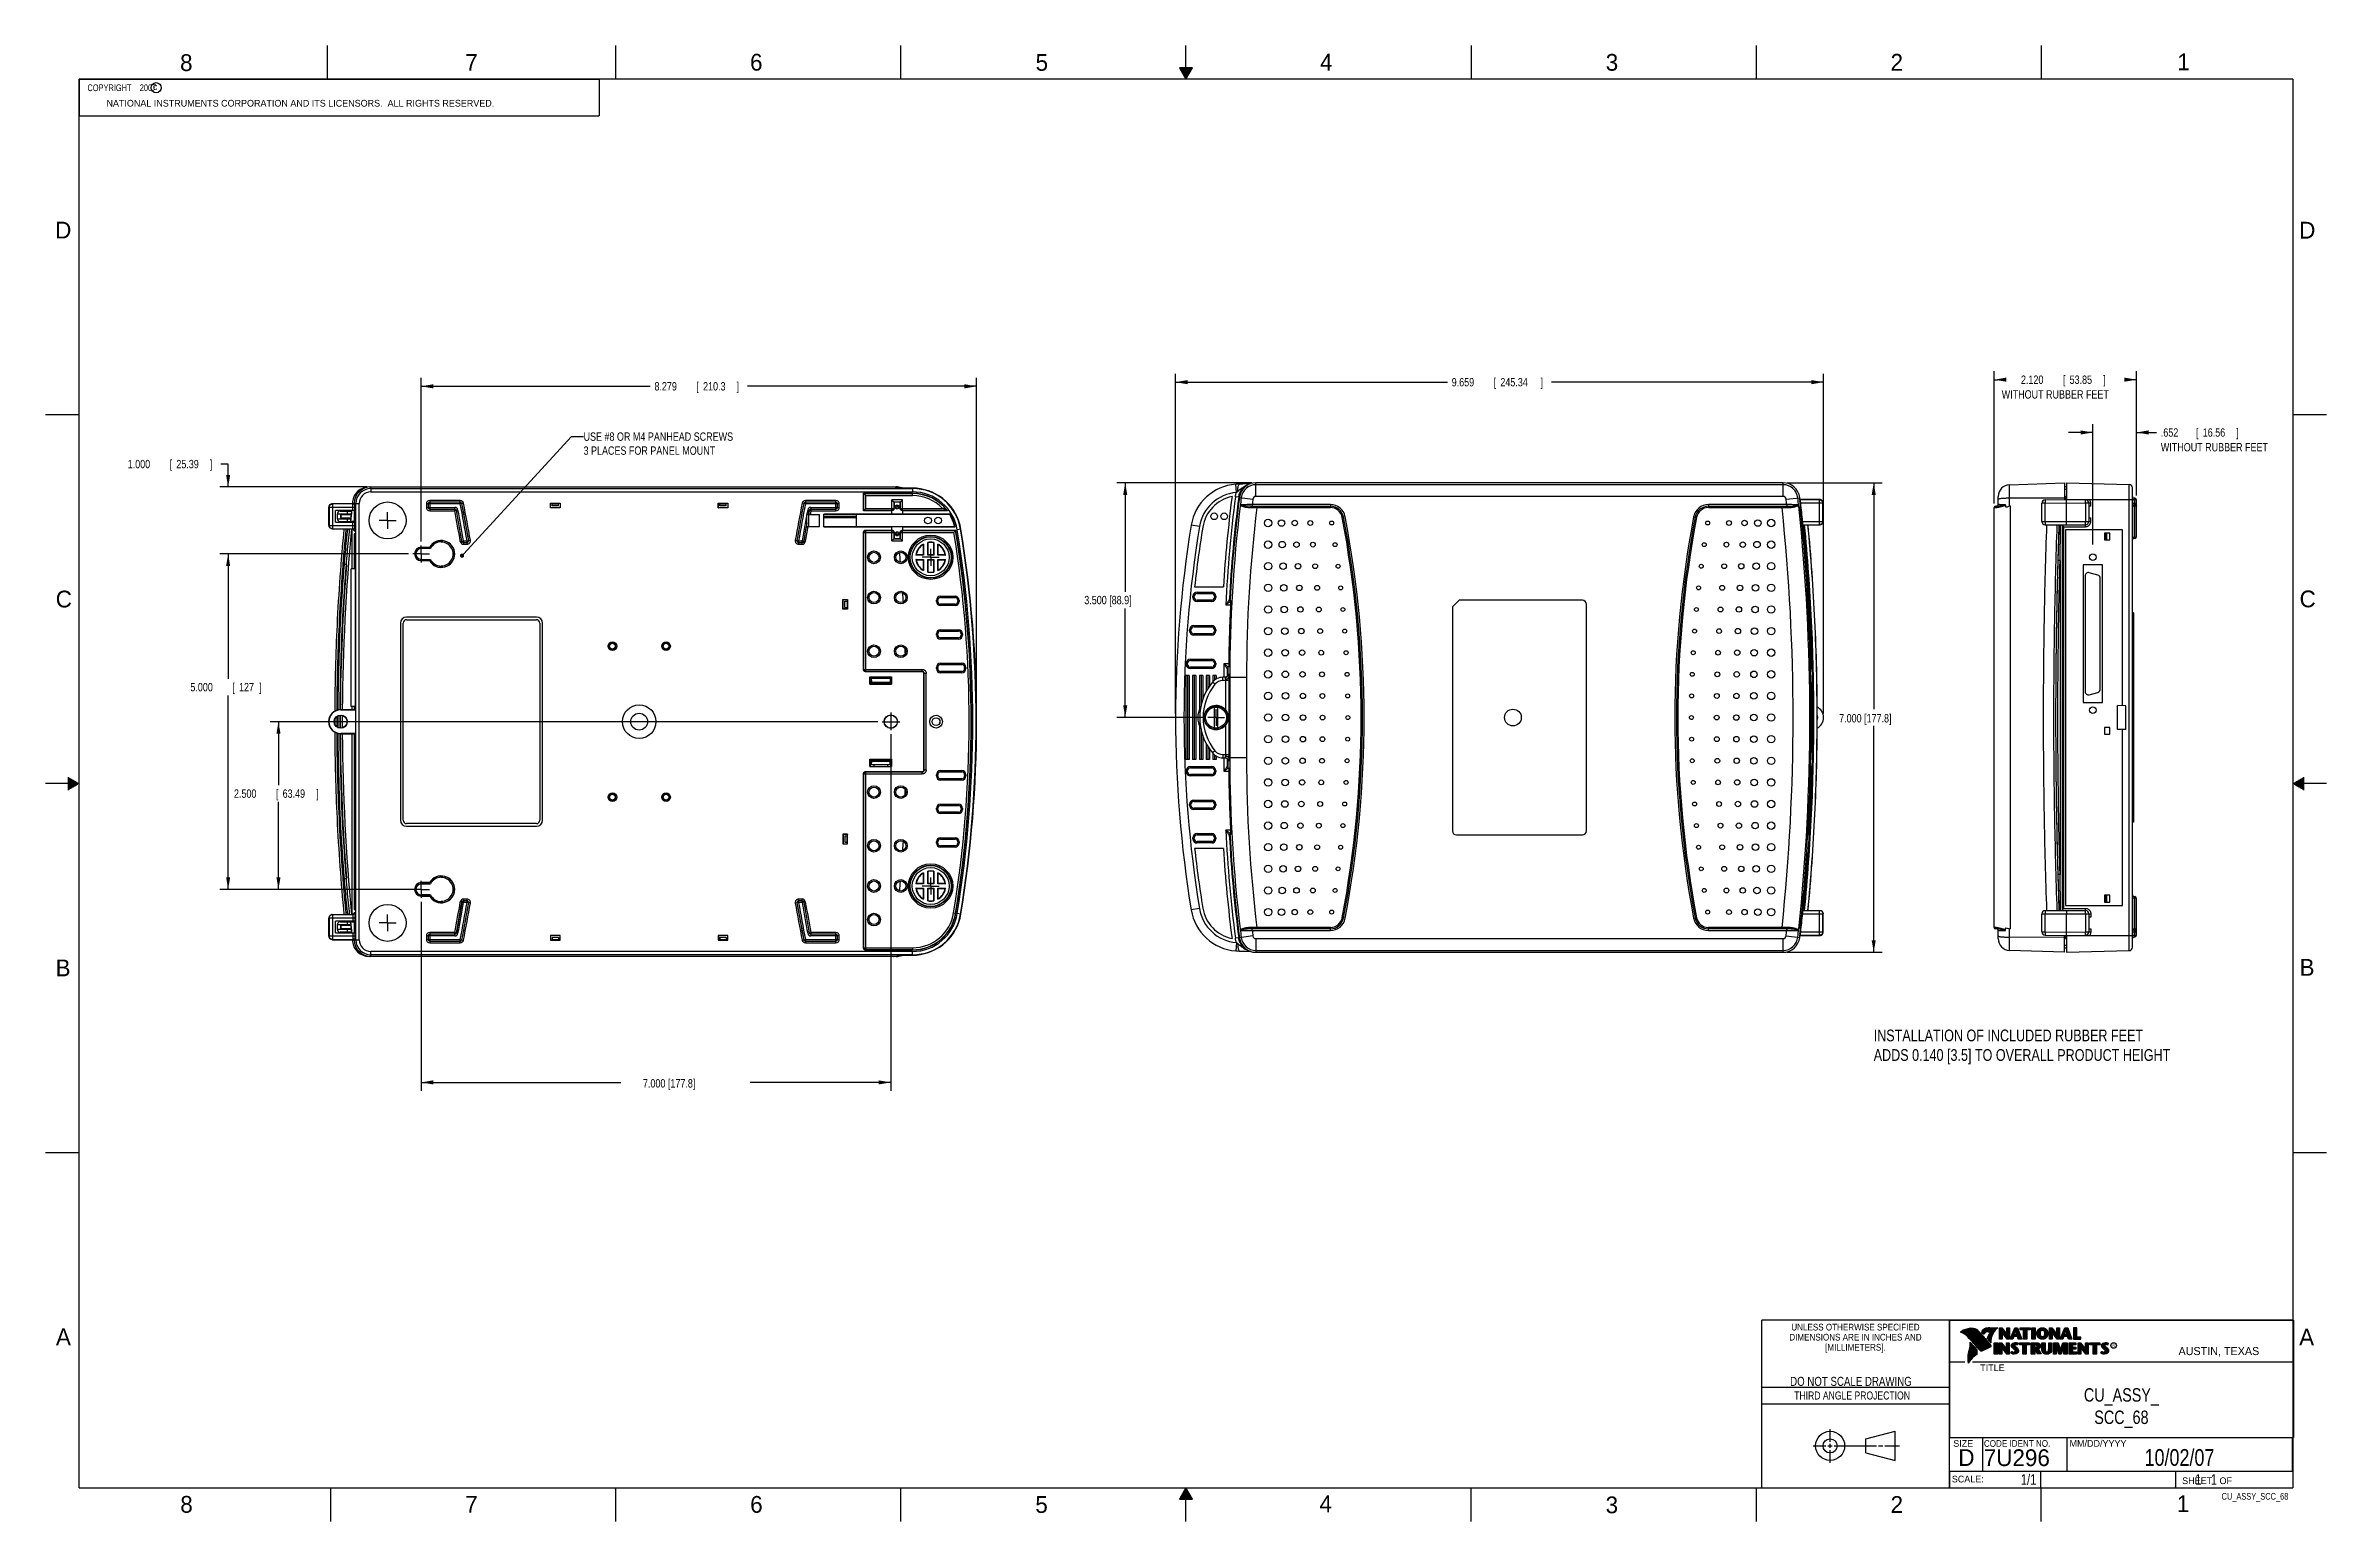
# Model space of a CAD drawing. Header units: inches. Extents: x 0 to 34, y 0 to 22.
import ezdxf
from ezdxf.enums import TextEntityAlignment as Align

# ---------------------------------------------------------------- set-up
doc = ezdxf.new("R2010")
doc.units = ezdxf.units.IN
doc.header["$LTSCALE"] = 1.87
doc.header["$MEASUREMENT"] = 0
doc.linetypes.add('CENTER', pattern=[0.6, 0.375, -0.075, 0.075, -0.075])
doc.linetypes.add('PHANTOM', pattern=[0.8, 0.45, -0.05, 0.1, -0.05, 0.1, -0.05])
doc.layers.get('0').update_dxf_attribs({"linetype": 'CONTINUOUS'})
for name, color, linetype in [('DEFAULT_1', 7, 'CENTER'), ('DETAIL', 7, 'CONTINUOUS'), ('DIMENSIONS', 7, 'CONTINUOUS')]:
    doc.layers.add(name, color=color, linetype=linetype)
doc.styles.get("Standard").update_dxf_attribs({"font": 'txt', "width": 0.8})
doc.dimstyles.new('DIMSTYLE_1', dxfattribs={"dimtxt": 0.125, "dimasz": 0.18, "dimexe": 0.18, "dimexo": 0.0625, "dimgap": 0.09, "dimtad": 0, "dimtih": 1, "dimtoh": 1, "dimdec": 3, "dimzin": 4, "dimdsep": 46, "dimtxsty": 'STANDARD', "dimblk": '_FILLED', "dimblk1": '_FILLED', "dimblk2": '_FILLED', "dimcen": 0.09, "dimadec": 0, "dimazin": 0, "dimtp": 0.01, "dimtm": 0.01, "dimtfac": 1, "dimtdec": 3, "dimtofl": 0, "dimtmove": 0, "dimatfit": 3, "dimldrblk": '_FILLED', "dimfxl": 1, "dimtolj": 1, "dimtzin": 4, "dimarcsym": 0})

msp = doc.modelspace()

# ---------------------------------------------------------------- texts
at = {"color": 2, "linetype": 'CONTINUOUS'}
for s, height, p in [('8', 0.25, (2.0046, 21.6213)), ('7', 0.25, (6.2556, 21.6243)), ('6', 0.25, (10.5012, 21.6272)), ('5', 0.25, (14.7577, 21.6247)), ('4', 0.25, (18.9977, 21.6277)), ('3', 0.25, (23.257, 21.6259)), ('2', 0.25, (27.5025, 21.6262)), ('1', 0.25, (31.7781, 21.6326)), ('NATIONAL INSTRUMENTS CORPORATION AND ITS LICENSORS.  ALL RIGHTS RESERVED.', 0.1, (0.9071, 21.0911)), ('c', 0.1, (1.599, 21.3388)), ('D', 0.25, (0.1424, 19.125)), ('D', 0.25, (33.5947, 19.1236)), ('C', 0.25, (0.1508, 13.6246)), ('C', 0.25, (33.6004, 13.6267)), ('B', 0.25, (0.1484, 8.1257)), ('B', 0.25, (33.6006, 8.1345)), ('A', 0.25, (0.1541, 2.6261)), ('A', 0.25, (33.5939, 2.6228)), ('R', 0.042, (30.8076, 2.5994)), ('AUSTIN, TEXAS', 0.12, (31.7957, 2.479)), ('TITLE', 0.1, (28.8397, 2.2397)), ('SIZE', 0.1, (28.4379, 1.1118)), ('MM/DD/YYYY', 0.1, (30.1721, 1.1121)), ('SCALE:', 0.1, (28.4164, 0.5806)), ('8', 0.25, (2.0074, 0.1291)), ('7', 0.25, (6.2553, 0.1287)), ('6', 0.25, (10.5033, 0.1284)), ('5', 0.25, (14.754, 0.1262)), ('4', 0.25, (18.9884, 0.1369)), ('3', 0.25, (23.2555, 0.121)), ('2', 0.25, (27.5035, 0.1263)), ('1', 0.25, (31.7706, 0.139)), ('SHEET   OF', 0.1, (31.8499, 0.5557))]:
    msp.add_text(s, height=height, dxfattribs=at).set_placement(p)
for s, height, width, p in [('DIMENSIONS ARE IN INCHES AND', 0.1, 0.9, (26.9799, 2.6959)), ('UNLESS OTHERWISE SPECIFIED', 0.1, 0.9, (26.9799, 2.8459)), ('[MILLIMETERS].', 0.1, 0.9, (26.9799, 2.5459)), ('THIRD ANGLE PROJECTION', 0.12, 0.8, (26.9296, 1.8168))]:
    msp.add_text(s, height=height, dxfattribs=dict(at, width=width)).set_placement(p, align=Align.CENTER)
at = {"color": 7, "linetype": 'CONTINUOUS', "width": 0.8}
for s, height, p in [('DO NOT SCALE DRAWING', 0.135, (26.9127, 2.0199)), ('10/02/07', 0.25, (31.81, 0.828))]:
    msp.add_text(s, height=height, dxfattribs=at).set_placement(p, align=Align.CENTER)
at = {"color": 7, "linetype": 'CONTINUOUS'}
for s, p in [('D  ', (28.5128, 0.8264)), ('7U296', (28.8928, 0.8245))]:
    msp.add_text(s, height=0.25, dxfattribs=at).set_placement(p)
at = {"color": 2, "linetype": 'CONTINUOUS', "width": 0.9}
msp.add_text('CODE IDENT NO.', height=0.1, dxfattribs=at).set_placement((28.8949, 1.1115))
at = {"color": 7, "linetype": 'CONTINUOUS', "width": 0.8}
msp.add_text('1/1', height=0.15625, dxfattribs=at).set_placement((29.677, 0.5469), align=Align.RIGHT)
at = {"color": 2, "linetype": 'CONTINUOUS', "width": 0.8}
msp.add_text('CU_ASSY_SCC_68', height=0.1, dxfattribs=at).set_placement((33.4328, 0.3236), align=Align.RIGHT)
at = {"color": 2, "linetype": 'CONTINUOUS', "insert": (0.5625, 21.4219), "char_height": 0.1, "width": 1.52, "attachment_point": 1}
msp.add_mtext('  COPYRIGHT    2007', dxfattribs=at)
at = {"color": 7, "linetype": 'CONTINUOUS'}
for s, insert, char_height, width, attachment_point in [('CU_ASSY_\\PSCC_68', (30.9443, 1.9853), 0.2, 1.28, 2), ('     1   1', (31.8125, 0.7031), 0.15625, 1.25, 1)]:
    msp.add_mtext(s, dxfattribs=dict(at, insert=insert, char_height=char_height, width=width, attachment_point=attachment_point))
at = {"layer": 'DETAIL', "color": 2, "linetype": 'CONTINUOUS', "width": 0.8}
for s, p in [('3.500 [88.9]', (15.4835, 13.6722)), ('7.000 [177.8]', (26.7367, 11.9102)), ('7.000 [177.8]', (8.9048, 6.4674))]:
    msp.add_text(s, height=0.125, dxfattribs=at).set_placement(p)
at = {"layer": 'DETAIL', "color": 2, "linetype": 'CONTINUOUS', "attachment_point": 1}
for s, insert, char_height, width in [('USE #8 OR M4 PANHEAD SCREWS\\P3 PLACES FOR PANEL MOUNT', (8.0191, 16.2339), 0.125, 2.7), ('INSTALLATION OF INCLUDED RUBBER FEET\\PADDS 0.140 [3.5] TO OVERALL PRODUCT HEIGHT', (27.2517, 7.3318), 0.175, 5.88)]:
    msp.add_mtext(s, dxfattribs=dict(at, insert=insert, char_height=char_height, width=width))

# ---------------------------------------------------------------- blocks, each defined once
blk = doc.blocks.new('_FILLED')
at = {"color": 0, "linetype": 'BYBLOCK'}
blk.add_solid([(0, 0), (-1, 0.17), (-1, -0.17)], dxfattribs=at)
blk = doc.blocks.new('*D0')
at = {"layer": 'DIMENSIONS', "color": 2, "linetype": 'CONTINUOUS'}
for p, q in [((12.408, 11.921), (3.346, 11.921)), ((3.471, 11.921), (3.471, 10.975)), ((3.471, 9.422), (3.471, 10.725)), ((5.411, 9.422), (3.346, 9.422))]:
    blk.add_line(p, q, dxfattribs=at)
at = {"layer": 'DIMENSIONS', "color": 2, "linetype": 'CONTINUOUS', "xscale": 0.18, "yscale": 0.18, "zscale": 0.18}
for p, rotation in [((3.471, 11.921), 90), ((3.471, 9.422), 270)]:
    blk.add_blockref('_FILLED', p, dxfattribs=dict(at, rotation=rotation))
at = {"layer": 'DIMENSIONS', "color": 2, "linetype": 'CONTINUOUS', "width": 0.8}
for s, p in [('2.500', (2.808, 10.787)), ('[', (3.433, 10.787)), ('63.49', (3.533, 10.787)), (']', (4.033, 10.787))]:
    blk.add_text(s, height=0.125, dxfattribs=at).set_placement(p)
blk = doc.blocks.new('*D1')
at = {"layer": 'DIMENSIONS', "color": 2, "linetype": 'CONTINUOUS'}
for p, q in [((12.598, 11.734), (12.598, 6.419)), ((5.599, 9.234), (5.599, 6.419)), ((5.599, 6.544), (8.576, 6.544)), ((12.598, 6.544), (10.501, 6.544))]:
    blk.add_line(p, q, dxfattribs=at)
at = {"layer": 'DIMENSIONS', "color": 2, "linetype": 'CONTINUOUS', "xscale": 0.18, "yscale": 0.18, "zscale": 0.18, "rotation": 180}
blk.add_blockref('_FILLED', (5.599, 6.544), dxfattribs=at)
at = {"layer": 'DIMENSIONS', "color": 2, "linetype": 'CONTINUOUS', "xscale": 0.18, "yscale": 0.18, "zscale": 0.18}
blk.add_blockref('_FILLED', (12.598, 6.544), dxfattribs=at)
blk = doc.blocks.new('*D2')
at = {"layer": 'DIMENSIONS', "color": 2, "linetype": 'CONTINUOUS'}
for p, q in [((16.844, 12.046), (16.844, 17.108)), ((26.504, 12.046), (26.504, 17.108)), ((16.844, 16.983), (20.899, 16.983)), ((26.504, 16.983), (22.449, 16.983))]:
    blk.add_line(p, q, dxfattribs=at)
at = {"layer": 'DIMENSIONS', "color": 2, "linetype": 'CONTINUOUS', "xscale": 0.18, "yscale": 0.18, "zscale": 0.18, "rotation": 180}
blk.add_blockref('_FILLED', (16.844, 16.983), dxfattribs=at)
at = {"layer": 'DIMENSIONS', "color": 2, "linetype": 'CONTINUOUS', "xscale": 0.18, "yscale": 0.18, "zscale": 0.18}
blk.add_blockref('_FILLED', (26.504, 16.983), dxfattribs=at)
at = {"layer": 'DIMENSIONS', "color": 2, "linetype": 'CONTINUOUS', "width": 0.8}
for s, p in [('9.659', (20.961, 16.92)), ('[', (21.586, 16.92)), ('245.34', (21.686, 16.92)), (']', (22.286, 16.92))]:
    blk.add_text(s, height=0.125, dxfattribs=at).set_placement(p)
blk = doc.blocks.new('*D3')
at = {"layer": 'DIMENSIONS', "color": 2, "linetype": 'CONTINUOUS'}
for p, q in [((25.963, 15.483), (27.377, 15.483)), ((27.252, 15.483), (27.252, 12.108)), ((27.252, 8.484), (27.252, 11.858)), ((25.963, 8.484), (27.377, 8.484))]:
    blk.add_line(p, q, dxfattribs=at)
at = {"layer": 'DIMENSIONS', "color": 2, "linetype": 'CONTINUOUS', "xscale": 0.18, "yscale": 0.18, "zscale": 0.18}
for p, rotation in [((27.252, 15.483), 90), ((27.252, 8.484), 270)]:
    blk.add_blockref('_FILLED', p, dxfattribs=dict(at, rotation=rotation))
blk = doc.blocks.new('*D4')
at = {"layer": 'DIMENSIONS', "color": 2, "linetype": 'CONTINUOUS'}
for p, q in [((17.98, 15.483), (15.969, 15.483)), ((16.094, 15.483), (16.094, 13.858)), ((16.094, 11.983), (16.094, 13.608)), ((17.261, 11.983), (15.969, 11.983))]:
    blk.add_line(p, q, dxfattribs=at)
at = {"layer": 'DIMENSIONS', "color": 2, "linetype": 'CONTINUOUS', "xscale": 0.18, "yscale": 0.18, "zscale": 0.18}
for p, rotation in [((16.094, 15.483), 90), ((16.094, 11.983), 270)]:
    blk.add_blockref('_FILLED', p, dxfattribs=dict(at, rotation=rotation))
blk = doc.blocks.new('*D5')
at = {"layer": 'DIMENSIONS', "color": 2, "linetype": 'CONTINUOUS'}
for p, q in [((30.517, 14.561), (30.517, 16.358)), ((31.169, 15.291), (31.169, 16.358)), ((30.517, 16.233), (30.157, 16.233)), ((31.169, 16.233), (31.469, 16.233))]:
    blk.add_line(p, q, dxfattribs=at)
at = {"layer": 'DIMENSIONS', "color": 2, "linetype": 'CONTINUOUS', "xscale": 0.18, "yscale": 0.18, "zscale": 0.18}
blk.add_blockref('_FILLED', (30.517, 16.233), dxfattribs=at)
at = {"layer": 'DIMENSIONS', "color": 2, "linetype": 'CONTINUOUS', "xscale": 0.18, "yscale": 0.18, "zscale": 0.18, "rotation": 180}
blk.add_blockref('_FILLED', (31.169, 16.233), dxfattribs=at)
at = {"layer": 'DIMENSIONS', "color": 2, "linetype": 'CONTINUOUS', "width": 0.8}
for s, p in [('WITHOUT RUBBER FEET', (31.532, 15.951)), ('.652', (31.532, 16.17)), ('[', (32.057, 16.17)), ('16.56', (32.157, 16.17)), (']', (32.657, 16.17))]:
    blk.add_text(s, height=0.125, dxfattribs=at).set_placement(p)
blk = doc.blocks.new('*D6')
at = {"layer": 'DIMENSIONS', "color": 2, "linetype": 'CONTINUOUS'}
for p, q in [((29.049, 15.176), (29.049, 17.145)), ((29.049, 17.02), (29.097, 17.02)), ((31.169, 17.02), (31.122, 17.02)), ((31.169, 15.291), (31.169, 17.145))]:
    blk.add_line(p, q, dxfattribs=at)
at = {"layer": 'DIMENSIONS', "color": 2, "linetype": 'CONTINUOUS', "xscale": 0.18, "yscale": 0.18, "zscale": 0.18, "rotation": 180}
blk.add_blockref('_FILLED', (29.049, 17.02), dxfattribs=at)
at = {"layer": 'DIMENSIONS', "color": 2, "linetype": 'CONTINUOUS', "xscale": 0.18, "yscale": 0.18, "zscale": 0.18}
blk.add_blockref('_FILLED', (31.169, 17.02), dxfattribs=at)
at = {"layer": 'DIMENSIONS', "color": 2, "linetype": 'CONTINUOUS', "width": 0.8}
for s, p in [('2.120', (29.447, 16.957)), ('[', (30.072, 16.957)), ('53.85', (30.172, 16.957)), (']', (30.672, 16.957)), ('WITHOUT RUBBER FEET', (29.16, 16.738))]:
    blk.add_text(s, height=0.125, dxfattribs=at).set_placement(p)
blk = doc.blocks.new('*D7')
at = {"layer": 'DIMENSIONS', "color": 2, "linetype": 'CONTINUOUS'}
for p, q in [((5.599, 14.609), (5.599, 17.046)), ((13.878, 11.984), (13.878, 17.046)), ((5.599, 16.921), (9.014, 16.921)), ((13.878, 16.921), (10.464, 16.921))]:
    blk.add_line(p, q, dxfattribs=at)
at = {"layer": 'DIMENSIONS', "color": 2, "linetype": 'CONTINUOUS', "xscale": 0.18, "yscale": 0.18, "zscale": 0.18, "rotation": 180}
blk.add_blockref('_FILLED', (5.599, 16.921), dxfattribs=at)
at = {"layer": 'DIMENSIONS', "color": 2, "linetype": 'CONTINUOUS', "xscale": 0.18, "yscale": 0.18, "zscale": 0.18}
blk.add_blockref('_FILLED', (13.878, 16.921), dxfattribs=at)
at = {"layer": 'DIMENSIONS', "color": 2, "linetype": 'CONTINUOUS', "width": 0.8}
for s, p in [('8.279', (9.076, 16.859)), ('[', (9.701, 16.859)), ('210.3', (9.801, 16.859)), (']', (10.301, 16.859))]:
    blk.add_text(s, height=0.125, dxfattribs=at).set_placement(p)
blk = doc.blocks.new('*D8')
at = {"layer": 'DIMENSIONS', "color": 2, "linetype": 'CONTINUOUS'}
for p, q in [((2.721, 15.761), (2.612, 15.761)), ((2.721, 15.421), (2.721, 15.761)), ((4.786, 15.421), (2.596, 15.421)), ((5.411, 14.422), (2.596, 14.422)), ((2.721, 14.422), (2.721, 14.062))]:
    blk.add_line(p, q, dxfattribs=at)
at = {"layer": 'DIMENSIONS', "color": 2, "linetype": 'CONTINUOUS', "xscale": 0.18, "yscale": 0.18, "zscale": 0.18}
for p, rotation in [((2.721, 15.421), 270), ((2.721, 14.422), 90)]:
    blk.add_blockref('_FILLED', p, dxfattribs=dict(at, rotation=rotation))
at = {"layer": 'DIMENSIONS', "color": 2, "linetype": 'CONTINUOUS', "width": 0.8}
for s, p in [('1.000', (1.224, 15.699)), ('[', (1.849, 15.699)), ('25.39', (1.949, 15.699)), (']', (2.449, 15.699))]:
    blk.add_text(s, height=0.125, dxfattribs=at).set_placement(p)
blk = doc.blocks.new('*D9')
at = {"layer": 'DIMENSIONS', "color": 2, "linetype": 'CONTINUOUS'}
for p, q in [((5.411, 14.422), (2.596, 14.422)), ((2.721, 14.422), (2.721, 12.562)), ((2.721, 9.422), (2.721, 12.312)), ((5.536, 9.422), (2.596, 9.422))]:
    blk.add_line(p, q, dxfattribs=at)
at = {"layer": 'DIMENSIONS', "color": 2, "linetype": 'CONTINUOUS', "xscale": 0.18, "yscale": 0.18, "zscale": 0.18}
for p, rotation in [((2.721, 14.422), 90), ((2.721, 9.422), 270)]:
    blk.add_blockref('_FILLED', p, dxfattribs=dict(at, rotation=rotation))
at = {"layer": 'DIMENSIONS', "color": 2, "linetype": 'CONTINUOUS', "width": 0.8}
for s, p in [('5.000', (2.158, 12.374)), ('[', (2.783, 12.374)), ('127', (2.883, 12.374)), (']', (3.183, 12.374))]:
    blk.add_text(s, height=0.125, dxfattribs=at).set_placement(p)

# ---------------------------------------------------------------- dimensions: what is measured, and where the dimension line sits
at = {"layer": 'DIMENSIONS', "color": 2, "linetype": 'CONTINUOUS'}
for base, p1, p2, picture, middle in [((13.8782, 16.9214), (5.5988, 14.6094), (13.8782, 11.9843), '*D7', (9.7385, 16.9214)), ((26.5035, 16.9827), (16.8444, 12.0456), (26.5035, 12.0456), '*D2', (21.6739, 16.9827))]:
    dim = msp.add_linear_dim(base=base, p1=p1, p2=p2, dimstyle='DIMSTYLE_1', dxfattribs=at)
    dim.commit()
    dim.dimension.update_dxf_attribs({"geometry": picture, "text_midpoint": middle, "dimtype": 160})
for base, p1, p2, text, picture, middle in [((31.1688, 17.0196), (29.0488, 15.1756), (31.1688, 15.2906), '<>\\PWITHOUT RUBBER FEET', '*D6', (30.1095, 16.9103)), ((31.1688, 16.2327), (30.5168, 14.5607), (31.1688, 15.2906), '<>\\PWITHOUT RUBBER FEET', '*D5', (32.4818, 16.1234)), ((12.5979, 6.544), (5.5988, 9.2342), (12.5979, 11.7335), '                  ', '*D1', (8.6386, 6.4815))]:
    dim = msp.add_linear_dim(base=base, p1=p1, p2=p2, text=text, dimstyle='DIMSTYLE_1', dxfattribs=at)
    dim.commit()
    dim.dimension.update_dxf_attribs({"geometry": picture, "text_midpoint": middle, "dimtype": 160})
for base, p1, p2, picture, middle in [((2.721, 15.4214), (5.4112, 14.4218), (4.7863, 15.4214), '*D8', (1.8865, 15.7612)), ((2.721, 14.4218), (5.5363, 9.4218), (5.4112, 14.4218), '*D9', (2.721, 12.4367)), ((3.47095, 11.92131), (5.41123, 9.42179), (12.4075, 11.92131), '*D0', (3.47095, 10.84953))]:
    dim = msp.add_linear_dim(base=base, p1=p1, p2=p2, angle=90, dimstyle='DIMSTYLE_1', dxfattribs=at)
    dim.commit()
    dim.dimension.update_dxf_attribs({"geometry": picture, "text_midpoint": middle, "dimtype": 160})
for base, p1, p2, angle, picture, middle in [((16.0943, 11.9831), (17.9802, 15.4826), (17.2612, 11.9831), 270, '*D4', (15.9443, 13.6704)), ((27.2517, 15.4826), (25.9631, 8.4836), (25.9631, 15.4826), 90, '*D3', (27.1017, 11.9206))]:
    dim = msp.add_linear_dim(base=base, p1=p1, p2=p2, angle=angle, text='   ', dimstyle='DIMSTYLE_1', dxfattribs=at)
    dim.commit()
    dim.dimension.update_dxf_attribs({"geometry": picture, "text_midpoint": middle, "dimtype": 160})

# ---------------------------------------------------------------- linework, layer by layer
at = {"color": 2, "linetype": 'CONTINUOUS'}
for p, q in [((4.2, 21.5), (4.2, 22)), ((8.5, 21.5), (8.5, 22)), ((12.75, 21.5), (12.75, 22)), ((17, 21.5), (17, 22)), ((21.25, 22), (21.25, 21.5)), ((25.5, 22), (25.5, 21.5)), ((29.75, 22), (29.75, 21.5)), ((0.5, 21.5), (8.25, 21.5)), ((0.5, 21.5), (0.5, 20.9531)), ((8.25, 21.5), (8.25, 20.9531)), ((16.902, 21.6697), (17, 21.5)), ((17.098, 21.6697), (16.902, 21.6697)), ((16.9076, 21.66), (17.0924, 21.66)), ((16.9134, 21.65), (17.0866, 21.65)), ((16.9192, 21.64), (17.0808, 21.64)), ((16.925, 21.63), (17.0751, 21.63)), ((16.9307, 21.62), (17.0693, 21.62)), ((16.9365, 21.61), (17.0635, 21.61)), ((16.9423, 21.6), (17.0578, 21.6)), ((16.9481, 21.59), (17.052, 21.59)), ((16.9538, 21.58), (17.0462, 21.58)), ((16.9596, 21.57), (17.0404, 21.57)), ((16.9654, 21.56), (17.0347, 21.56)), ((16.9712, 21.55), (17.0289, 21.55)), ((16.9769, 21.54), (17.0231, 21.54)), ((16.9827, 21.53), (17.0173, 21.53)), ((16.9885, 21.52), (17.0116, 21.52)), ((16.9942, 21.51), (17.0058, 21.51)), ((17, 21.5), (17.098, 21.6697)), ((0.5, 20.9531), (8.25, 20.9531)), ((0, 16.5), (0.5, 16.5)), ((33.5, 16.5), (34, 16.5)), ((0.5, 11), (0, 11)), ((0.3303, 11.09), (0.3441, 11.09)), ((0.3303, 11.08), (0.3614, 11.08)), ((0.3303, 11.07), (0.3788, 11.07)), ((0.3303, 11.06), (0.3961, 11.06)), ((0.3303, 11.05), (0.4134, 11.05)), ((0.3303, 11.04), (0.4307, 11.04)), ((0.3303, 11.03), (0.448, 11.03)), ((0.3303, 11.02), (0.4654, 11.02)), ((0.3303, 11.01), (0.4827, 11.01)), ((0.3303, 10.99), (0.4827, 10.99)), ((0.3303, 10.98), (0.4654, 10.98)), ((0.3303, 10.97), (0.448, 10.97)), ((0.3303, 10.96), (0.4307, 10.96)), ((0.3303, 10.95), (0.4134, 10.95)), ((0.3303, 10.94), (0.3961, 10.94)), ((0.3303, 10.93), (0.3788, 10.93)), ((0.3303, 10.92), (0.3614, 10.92)), ((0.3303, 10.91), (0.3441, 10.91)), ((34, 11), (33.5, 11)), ((33.5173, 11.01), (33.6697, 11.01)), ((33.5173, 10.99), (33.6697, 10.99)), ((33.5347, 11.02), (33.6697, 11.02)), ((33.5347, 10.98), (33.6697, 10.98)), ((33.552, 11.03), (33.6697, 11.03)), ((33.552, 10.97), (33.6697, 10.97)), ((33.5693, 11.04), (33.6697, 11.04)), ((33.5693, 10.96), (33.6697, 10.96)), ((33.5866, 11.05), (33.6697, 11.05)), ((33.5866, 10.95), (33.6697, 10.95)), ((33.6039, 11.06), (33.6697, 11.06)), ((33.6039, 10.94), (33.6697, 10.94)), ((33.6213, 11.07), (33.6697, 11.07)), ((33.6213, 10.93), (33.6697, 10.93)), ((33.6386, 11.08), (33.6697, 11.08)), ((33.6386, 10.92), (33.6697, 10.92)), ((33.6559, 11.09), (33.6697, 11.09)), ((33.6559, 10.91), (33.6697, 10.91)), ((0, 5.5), (0.5, 5.5)), ((33.5, 5.5), (34, 5.5)), ((28.3793, 3.0003), (33.5093, 3.0003)), ((28.3793, 3.0003), (28.3793, 1.2503)), ((28.556, 2.8217), (28.556, 2.8246)), ((28.5629, 2.8193), (28.5629, 2.8291)), ((28.5698, 2.8166), (28.5698, 2.8333)), ((28.5766, 2.8137), (28.5766, 2.8374)), ((28.5835, 2.8105), (28.5835, 2.8412)), ((28.5904, 2.8071), (28.5904, 2.8449)), ((28.5972, 2.8034), (28.5972, 2.8479)), ((28.6041, 2.7994), (28.6041, 2.8508)), ((28.6109, 2.7952), (28.6109, 2.8535)), ((28.6178, 2.7906), (28.6178, 2.856)), ((28.6247, 2.7856), (28.6247, 2.8584)), ((28.6315, 2.7803), (28.6315, 2.8606)), ((28.6384, 2.7747), (28.6384, 2.8626)), ((28.6453, 2.7685), (28.6453, 2.8645)), ((28.6521, 2.762), (28.6521, 2.8662)), ((28.659, 2.7548), (28.659, 2.8679)), ((28.6659, 2.7474), (28.6659, 2.8695)), ((28.6727, 2.7398), (28.6727, 2.8708)), ((28.6796, 2.7323), (28.6796, 2.8719)), ((28.6865, 2.7247), (28.6865, 2.8727)), ((28.6933, 2.717), (28.6933, 2.8732)), ((28.7002, 2.7092), (28.7002, 2.8734)), ((28.707, 2.7014), (28.707, 2.8733)), ((28.7139, 2.6936), (28.7139, 2.873)), ((28.7208, 2.6856), (28.7208, 2.8724)), ((28.7276, 2.6776), (28.7276, 2.8716)), ((28.7345, 2.6696), (28.7345, 2.8704)), ((28.7414, 2.6615), (28.7414, 2.869)), ((28.7482, 2.6533), (28.7482, 2.8677)), ((28.7551, 2.6452), (28.7551, 2.8659)), ((28.762, 2.6372), (28.762, 2.8638)), ((28.7688, 2.6293), (28.7688, 2.8611)), ((28.7757, 2.6214), (28.7757, 2.858)), ((28.7826, 2.6137), (28.7826, 2.8543)), ((28.7894, 2.606), (28.7894, 2.8501)), ((28.7963, 2.5985), (28.7963, 2.8451)), ((28.8031, 2.591), (28.8031, 2.8394)), ((28.81, 2.5836), (28.81, 2.8328)), ((28.8169, 2.5762), (28.8169, 2.8253)), ((28.8237, 2.569), (28.8237, 2.8181)), ((28.8306, 2.5618), (28.8306, 2.8109)), ((28.8375, 2.5556), (28.8375, 2.8037)), ((28.8443, 2.5505), (28.8443, 2.7965)), ((28.8512, 2.5472), (28.8512, 2.7893)), ((28.8581, 2.5466), (28.8581, 2.782)), ((28.8865, 2.792), (28.8631, 2.8194)), ((28.8649, 2.5483), (28.8649, 2.7748)), ((28.8878, 2.7979), (28.8682, 2.8209)), ((28.8718, 2.8167), (28.8718, 2.8343)), ((28.8718, 2.5513), (28.8718, 2.7675)), ((28.8786, 2.8086), (28.8786, 2.8464)), ((28.8786, 2.5541), (28.8786, 2.7602)), ((28.8855, 2.8005), (28.8855, 2.854)), ((28.8855, 2.557), (28.8855, 2.7523)), ((28.8924, 2.8003), (28.8924, 2.8594)), ((28.8924, 2.5599), (28.8924, 2.744)), ((28.8992, 2.8044), (28.8992, 2.8634)), ((28.8992, 2.5628), (28.8992, 2.7357)), ((28.9061, 2.8094), (28.9061, 2.8668)), ((28.9061, 2.5659), (28.9061, 2.7274)), ((28.913, 2.8153), (28.913, 2.8696)), ((28.9198, 2.8223), (28.9198, 2.8719)), ((28.9267, 2.8275), (28.9267, 2.8737)), ((28.9336, 2.8311), (28.9336, 2.875)), ((28.9404, 2.8335), (28.9404, 2.8759)), ((28.962, 2.7048), (28.9438, 2.7257)), ((28.9473, 2.834), (28.9473, 2.8769)), ((28.9657, 2.7079), (28.9496, 2.7264)), ((28.9542, 2.8327), (28.9542, 2.8778)), ((28.9542, 2.7212), (28.9542, 2.7362)), ((28.961, 2.8306), (28.961, 2.8785)), ((28.961, 2.7133), (28.961, 2.7519)), ((28.9679, 2.8292), (28.9679, 2.8791)), ((28.9679, 2.7053), (28.9679, 2.7699)), ((28.9747, 2.8285), (28.9747, 2.8796)), ((28.9747, 2.697), (28.9747, 2.7823)), ((28.9816, 2.828), (28.9816, 2.88)), ((28.9816, 2.689), (28.9816, 2.7889)), ((28.9844, 2.885), (29.1009, 2.8868)), ((28.9845, 2.8802), (29.0882, 2.8817)), ((28.9885, 2.8278), (28.9885, 2.8802)), ((28.9885, 2.6813), (28.9885, 2.7921)), ((28.9953, 2.8276), (28.9953, 2.8803)), ((28.9953, 2.6998), (28.9953, 2.7939)), ((29.0022, 2.8263), (29.0022, 2.8804)), ((29.0022, 2.7448), (29.0022, 2.795)), ((29.0091, 2.822), (29.0091, 2.8805)), ((29.0091, 2.7642), (29.0091, 2.7954)), ((29.0159, 2.7805), (29.0159, 2.8806)), ((29.0228, 2.7947), (29.0228, 2.8807)), ((29.0297, 2.8073), (29.0297, 2.8808)), ((29.0365, 2.8188), (29.0365, 2.881)), ((29.0434, 2.8293), (29.0434, 2.8811)), ((29.0502, 2.8389), (29.0502, 2.8812)), ((29.0571, 2.8479), (29.0571, 2.8813)), ((29.064, 2.8562), (29.064, 2.8814)), ((29.0708, 2.8641), (29.0708, 2.8815)), ((29.0777, 2.8714), (29.0777, 2.8816)), ((29.1256, 2.8852), (29.1624, 2.8852)), ((29.1256, 2.7166), (29.1256, 2.8852)), ((29.1305, 2.8804), (29.16, 2.8804)), ((29.1305, 2.7215), (29.1305, 2.8804)), ((29.1604, 2.7215), (29.1305, 2.7215)), ((29.1395, 2.7215), (29.1395, 2.8804)), ((29.1462, 2.7215), (29.1462, 2.8804)), ((29.1529, 2.7215), (29.1529, 2.8804)), ((29.1604, 2.8299), (29.1596, 2.8804)), ((29.16, 2.8804), (29.2402, 2.7746)), ((29.2438, 2.7215), (29.1604, 2.8299)), ((29.1604, 2.8299), (29.1604, 2.7215)), ((29.1624, 2.8852), (29.2354, 2.7891)), ((29.2414, 2.7166), (29.1653, 2.8156)), ((29.1653, 2.8156), (29.1653, 2.7166)), ((29.1663, 2.8222), (29.1663, 2.872)), ((29.173, 2.8135), (29.173, 2.8632)), ((29.1798, 2.8048), (29.1798, 2.8543)), ((29.1865, 2.7961), (29.1865, 2.8455)), ((29.1932, 2.7873), (29.1932, 2.8367)), ((29.1999, 2.7786), (29.1999, 2.8278)), ((29.2066, 2.7699), (29.2066, 2.819)), ((29.2133, 2.7612), (29.2133, 2.8101)), ((29.22, 2.7525), (29.22, 2.8013)), ((29.2267, 2.7437), (29.2267, 2.7924)), ((29.2334, 2.735), (29.2334, 2.7836)), ((29.2354, 2.8852), (29.2754, 2.8852)), ((29.2354, 2.7891), (29.2354, 2.8852)), ((29.2402, 2.8804), (29.2705, 2.8804)), ((29.2402, 2.7746), (29.2402, 2.8804)), ((29.2402, 2.7263), (29.2402, 2.7746)), ((29.2705, 2.7215), (29.2438, 2.7215)), ((29.2469, 2.7215), (29.2469, 2.8804)), ((29.2536, 2.7215), (29.2536, 2.8804)), ((29.2603, 2.7215), (29.2603, 2.8804)), ((29.267, 2.7215), (29.267, 2.8804)), ((29.2705, 2.8804), (29.2705, 2.7215)), ((29.2754, 2.8852), (29.2754, 2.7166)), ((29.2853, 2.7167), (29.3541, 2.8851)), ((29.2926, 2.7216), (29.3574, 2.8802)), ((29.3219, 2.7216), (29.2926, 2.7216)), ((29.3006, 2.7216), (29.3006, 2.7411)), ((29.3073, 2.7216), (29.3073, 2.7575)), ((29.314, 2.7216), (29.314, 2.774)), ((29.3207, 2.7216), (29.3207, 2.7904)), ((29.3381, 2.7618), (29.3219, 2.7216)), ((29.3414, 2.7569), (29.3252, 2.7167)), ((29.3274, 2.7353), (29.3274, 2.8068)), ((29.3341, 2.752), (29.3341, 2.8232)), ((29.3968, 2.7618), (29.3381, 2.7618)), ((29.3408, 2.7618), (29.3408, 2.8396)), ((29.3933, 2.7569), (29.3414, 2.7569)), ((29.3434, 2.7787), (29.365, 2.8486)), ((29.3918, 2.7787), (29.3434, 2.7787)), ((29.3475, 2.7921), (29.3475, 2.8561)), ((29.3475, 2.7618), (29.3475, 2.7787)), ((29.35, 2.7836), (29.3686, 2.8438)), ((29.3854, 2.7836), (29.35, 2.7836)), ((29.3541, 2.8851), (29.3967, 2.8851)), ((29.3543, 2.8139), (29.3543, 2.8725)), ((29.3543, 2.7618), (29.3543, 2.7787)), ((29.3574, 2.8802), (29.3933, 2.8802)), ((29.361, 2.8356), (29.361, 2.8802)), ((29.361, 2.7618), (29.361, 2.7787)), ((29.365, 2.8486), (29.3728, 2.8486)), ((29.3677, 2.8486), (29.3677, 2.8802)), ((29.3677, 2.7618), (29.3677, 2.7787)), ((29.3686, 2.8438), (29.3691, 2.8438)), ((29.3691, 2.8438), (29.3854, 2.7836)), ((29.3728, 2.8486), (29.3918, 2.7787)), ((29.3744, 2.8428), (29.3744, 2.8802)), ((29.3744, 2.7618), (29.3744, 2.7787)), ((29.3811, 2.8181), (29.3811, 2.8802)), ((29.3811, 2.7618), (29.3811, 2.7787)), ((29.3878, 2.7935), (29.3878, 2.8802)), ((29.3878, 2.7618), (29.3878, 2.7787)), ((29.3933, 2.8802), (29.4535, 2.7216)), ((29.4068, 2.7167), (29.3933, 2.7569)), ((29.3945, 2.7618), (29.3945, 2.877)), ((29.3967, 2.8851), (29.4606, 2.7167)), ((29.4103, 2.7216), (29.3968, 2.7618)), ((29.4012, 2.7485), (29.4012, 2.8593)), ((29.4079, 2.7286), (29.4079, 2.8416)), ((29.4535, 2.7216), (29.4103, 2.7216)), ((29.4147, 2.7216), (29.4147, 2.8239)), ((29.4214, 2.7216), (29.4214, 2.8063)), ((29.4281, 2.7216), (29.4281, 2.7886)), ((29.4348, 2.7216), (29.4348, 2.7709)), ((29.4357, 2.8851), (29.584, 2.8851)), ((29.4357, 2.8537), (29.4357, 2.8851)), ((29.4843, 2.8537), (29.4357, 2.8537)), ((29.4406, 2.8802), (29.5791, 2.8802)), ((29.4406, 2.8586), (29.4406, 2.8802)), ((29.4892, 2.8586), (29.4406, 2.8586)), ((29.4415, 2.7216), (29.4415, 2.7532)), ((29.4482, 2.8586), (29.4482, 2.8802)), ((29.4482, 2.7216), (29.4482, 2.7355)), ((29.4549, 2.8586), (29.4549, 2.8802)), ((29.4616, 2.8586), (29.4616, 2.8802)), ((29.4684, 2.8586), (29.4684, 2.8802)), ((29.4751, 2.8586), (29.4751, 2.8802)), ((29.4818, 2.8586), (29.4818, 2.8802)), ((29.4843, 2.7167), (29.4843, 2.8537)), ((29.4892, 2.8586), (29.4885, 2.8802)), ((29.4892, 2.7216), (29.4892, 2.8586)), ((29.5305, 2.7216), (29.4892, 2.7216)), ((29.4952, 2.7216), (29.4952, 2.8802)), ((29.5019, 2.7216), (29.5019, 2.8802)), ((29.5086, 2.7216), (29.5086, 2.8802)), ((29.5153, 2.7216), (29.5153, 2.8802)), ((29.522, 2.7216), (29.522, 2.8802)), ((29.5305, 2.8586), (29.5288, 2.8802)), ((29.5791, 2.8586), (29.5305, 2.8586)), ((29.5305, 2.8586), (29.5305, 2.7216)), ((29.584, 2.8537), (29.5354, 2.8537)), ((29.5354, 2.8537), (29.5354, 2.7167)), ((29.5355, 2.8586), (29.5355, 2.8802)), ((29.5422, 2.8586), (29.5422, 2.8802)), ((29.5489, 2.8586), (29.5489, 2.8802)), ((29.5556, 2.8586), (29.5556, 2.8802)), ((29.5623, 2.8586), (29.5623, 2.8802)), ((29.569, 2.8586), (29.569, 2.8802)), ((29.5757, 2.8586), (29.5757, 2.8802)), ((29.5791, 2.8802), (29.5791, 2.8586)), ((29.584, 2.8851), (29.584, 2.8537)), ((29.6099, 2.8851), (29.6607, 2.8851)), ((29.6099, 2.7167), (29.6099, 2.8851)), ((29.6148, 2.8802), (29.6558, 2.8802)), ((29.6148, 2.7216), (29.6148, 2.8802)), ((29.6558, 2.7216), (29.6148, 2.7216)), ((29.6227, 2.7216), (29.6227, 2.8802)), ((29.6294, 2.7216), (29.6294, 2.8802)), ((29.6361, 2.7216), (29.6361, 2.8802)), ((29.6429, 2.7216), (29.6429, 2.8802)), ((29.6496, 2.7216), (29.6496, 2.8802)), ((29.6558, 2.8802), (29.6558, 2.7216)), ((29.6607, 2.8851), (29.6607, 2.7167)), ((29.6844, 2.806), (29.6846, 2.8095)), ((29.6844, 2.8025), (29.6844, 2.806)), ((29.6844, 2.7989), (29.6844, 2.8025)), ((29.6847, 2.7953), (29.6844, 2.7989)), ((29.6846, 2.8095), (29.6849, 2.813)), ((29.685, 2.7918), (29.6847, 2.7953)), ((29.6849, 2.813), (29.6853, 2.8165)), ((29.6854, 2.7882), (29.685, 2.7918)), ((29.6853, 2.8165), (29.6858, 2.8198)), ((29.686, 2.7847), (29.6854, 2.7882)), ((29.6858, 2.8198), (29.6865, 2.8232)), ((29.6866, 2.7812), (29.686, 2.7847)), ((29.6865, 2.8232), (29.6872, 2.8264)), ((29.6874, 2.7778), (29.6866, 2.7812)), ((29.6872, 2.8264), (29.6881, 2.8296)), ((29.6883, 2.7744), (29.6874, 2.7778)), ((29.6881, 2.8296), (29.6891, 2.8327)), ((29.6893, 2.7711), (29.6883, 2.7744)), ((29.6891, 2.8327), (29.6903, 2.8357)), ((29.6892, 2.8025), (29.6893, 2.8059)), ((29.6893, 2.7991), (29.6892, 2.8025)), ((29.6893, 2.8059), (29.6894, 2.8092)), ((29.6895, 2.7957), (29.6893, 2.7991)), ((29.6904, 2.7679), (29.6893, 2.7711)), ((29.6894, 2.8092), (29.6897, 2.8125)), ((29.6898, 2.7923), (29.6895, 2.7957)), ((29.6897, 2.8125), (29.6901, 2.8158)), ((29.6903, 2.7889), (29.6898, 2.7923)), ((29.6901, 2.8158), (29.6906, 2.819)), ((29.6903, 2.8357), (29.6915, 2.8386)), ((29.6908, 2.7855), (29.6903, 2.7889)), ((29.6915, 2.7647), (29.6904, 2.7679)), ((29.6906, 2.819), (29.6912, 2.8221)), ((29.6914, 2.7822), (29.6908, 2.7855)), ((29.6912, 2.8221), (29.692, 2.8252)), ((29.6922, 2.7789), (29.6914, 2.7822)), ((29.6915, 2.8386), (29.6929, 2.8415)), ((29.6928, 2.7617), (29.6915, 2.7647)), ((29.692, 2.8252), (29.6928, 2.8282)), ((29.693, 2.7757), (29.6922, 2.7789)), ((29.6928, 2.8282), (29.6938, 2.8311)), ((29.6942, 2.7587), (29.6928, 2.7617)), ((29.6929, 2.8415), (29.6944, 2.8443)), ((29.6939, 2.7726), (29.693, 2.7757)), ((29.6938, 2.8311), (29.6948, 2.8339)), ((29.695, 2.7695), (29.6939, 2.7726)), ((29.6957, 2.7558), (29.6942, 2.7587)), ((29.6944, 2.8443), (29.696, 2.847)), ((29.6948, 2.8339), (29.696, 2.8366)), ((29.695, 2.7695), (29.6948, 2.8339)), ((29.6961, 2.7666), (29.695, 2.7695)), ((29.6973, 2.753), (29.6957, 2.7558)), ((29.696, 2.847), (29.6977, 2.8497)), ((29.696, 2.8366), (29.6972, 2.8393)), ((29.6973, 2.7637), (29.6961, 2.7666)), ((29.6972, 2.8393), (29.6986, 2.8419)), ((29.6986, 2.7608), (29.6973, 2.7637)), ((29.699, 2.7502), (29.6973, 2.753)), ((29.6977, 2.8497), (29.6995, 2.8523)), ((29.6986, 2.8419), (29.7001, 2.8445)), ((29.7, 2.7581), (29.6986, 2.7608)), ((29.7008, 2.7475), (29.699, 2.7502)), ((29.6995, 2.8523), (29.7015, 2.8549)), ((29.7015, 2.7555), (29.7, 2.7581)), ((29.7001, 2.8445), (29.7017, 2.847)), ((29.7028, 2.745), (29.7008, 2.7475)), ((29.7015, 2.8549), (29.7035, 2.8574)), ((29.7015, 2.7555), (29.7017, 2.847)), ((29.7031, 2.7529), (29.7015, 2.7555)), ((29.7017, 2.847), (29.7035, 2.8495)), ((29.7048, 2.7425), (29.7028, 2.745)), ((29.7048, 2.7504), (29.7031, 2.7529)), ((29.7035, 2.8574), (29.7057, 2.8599)), ((29.7035, 2.8495), (29.7053, 2.8519)), ((29.7066, 2.7479), (29.7048, 2.7504)), ((29.7069, 2.7401), (29.7048, 2.7425)), ((29.7053, 2.8519), (29.7073, 2.8543)), ((29.7057, 2.8599), (29.708, 2.8623)), ((29.7085, 2.7456), (29.7066, 2.7479)), ((29.7091, 2.7377), (29.7069, 2.7401)), ((29.7073, 2.8543), (29.7093, 2.8566)), ((29.708, 2.8623), (29.7103, 2.8646)), ((29.7085, 2.7456), (29.7093, 2.8566)), ((29.7105, 2.7434), (29.7085, 2.7456)), ((29.7114, 2.7355), (29.7091, 2.7377)), ((29.7093, 2.8566), (29.7115, 2.8589)), ((29.7103, 2.8646), (29.7128, 2.8668)), ((29.7125, 2.7412), (29.7105, 2.7434)), ((29.7138, 2.7334), (29.7114, 2.7355)), ((29.7115, 2.8589), (29.7137, 2.861)), ((29.7147, 2.7391), (29.7125, 2.7412)), ((29.7128, 2.8668), (29.7152, 2.8689)), ((29.7137, 2.861), (29.716, 2.8631)), ((29.7162, 2.7314), (29.7138, 2.7334)), ((29.7147, 2.7391), (29.716, 2.8631)), ((29.7169, 2.7371), (29.7147, 2.7391)), ((29.7152, 2.8689), (29.7178, 2.8709)), ((29.716, 2.8631), (29.7183, 2.8651)), ((29.7188, 2.7295), (29.7162, 2.7314)), ((29.7192, 2.7353), (29.7169, 2.7371)), ((29.7178, 2.8709), (29.7204, 2.8727)), ((29.7183, 2.8651), (29.7207, 2.867)), ((29.7214, 2.7277), (29.7188, 2.7295)), ((29.7216, 2.7335), (29.7192, 2.7353)), ((29.7204, 2.8727), (29.723, 2.8745)), ((29.7207, 2.867), (29.7231, 2.8687)), ((29.7241, 2.726), (29.7214, 2.7277)), ((29.7216, 2.7335), (29.7231, 2.8687)), ((29.7241, 2.7318), (29.7216, 2.7335)), ((29.723, 2.8745), (29.7257, 2.8761)), ((29.7231, 2.8687), (29.7256, 2.8703)), ((29.7266, 2.7302), (29.7241, 2.7318)), ((29.7269, 2.7244), (29.7241, 2.726)), ((29.7256, 2.8703), (29.7281, 2.8718)), ((29.7257, 2.8761), (29.7285, 2.8776)), ((29.7292, 2.7288), (29.7266, 2.7302)), ((29.7299, 2.723), (29.7269, 2.7244)), ((29.7281, 2.8718), (29.7307, 2.8732)), ((29.7292, 2.7288), (29.7281, 2.8718)), ((29.7285, 2.8776), (29.7313, 2.8789)), ((29.7319, 2.7274), (29.7292, 2.7288)), ((29.7329, 2.7217), (29.7299, 2.723)), ((29.7307, 2.8732), (29.7333, 2.8745)), ((29.7313, 2.8789), (29.7342, 2.8802)), ((29.7313, 2.8045), (29.7314, 2.8068)), ((29.7313, 2.8022), (29.7313, 2.8045)), ((29.7313, 2.7999), (29.7313, 2.8022)), ((29.7314, 2.7975), (29.7313, 2.7999)), ((29.7314, 2.8068), (29.7315, 2.8091)), ((29.7315, 2.7952), (29.7314, 2.7975)), ((29.7315, 2.8091), (29.7316, 2.8113)), ((29.7316, 2.7929), (29.7315, 2.7952)), ((29.7316, 2.8113), (29.7318, 2.8135)), ((29.7318, 2.7906), (29.7316, 2.7929)), ((29.7318, 2.8135), (29.732, 2.8157)), ((29.732, 2.7883), (29.7318, 2.7906)), ((29.7347, 2.7262), (29.7319, 2.7274)), ((29.732, 2.8157), (29.7323, 2.8178)), ((29.7323, 2.7861), (29.732, 2.7883)), ((29.7323, 2.8178), (29.7325, 2.8198)), ((29.7326, 2.7839), (29.7323, 2.7861)), ((29.7325, 2.8198), (29.7328, 2.8218)), ((29.7329, 2.7818), (29.7326, 2.7839)), ((29.7328, 2.8218), (29.7332, 2.8237)), ((29.7333, 2.7798), (29.7329, 2.7818)), ((29.736, 2.7205), (29.7329, 2.7217)), ((29.7332, 2.8237), (29.7336, 2.8256)), ((29.7333, 2.8745), (29.736, 2.8757)), ((29.7337, 2.7778), (29.7333, 2.7798)), ((29.7336, 2.8256), (29.734, 2.8274)), ((29.7342, 2.7758), (29.7337, 2.7778)), ((29.734, 2.8274), (29.7345, 2.8291)), ((29.7342, 2.8802), (29.7371, 2.8814)), ((29.7347, 2.7739), (29.7342, 2.7758)), ((29.7345, 2.8291), (29.735, 2.8309)), ((29.7352, 2.7721), (29.7347, 2.7739)), ((29.7347, 2.7262), (29.7351, 2.7723)), ((29.7376, 2.7251), (29.7347, 2.7262)), ((29.735, 2.8309), (29.7356, 2.8326)), ((29.7358, 2.7703), (29.7352, 2.7721)), ((29.7356, 2.8326), (29.7362, 2.8343)), ((29.7357, 2.8328), (29.736, 2.8757)), ((29.7364, 2.7686), (29.7358, 2.7703)), ((29.736, 2.8757), (29.7388, 2.8768)), ((29.7392, 2.7194), (29.736, 2.7205)), ((29.7362, 2.8343), (29.7369, 2.8359)), ((29.7362, 2.8045), (29.7363, 2.8067)), ((29.7362, 2.8022), (29.7362, 2.8045)), ((29.7362, 2.8), (29.7362, 2.8022)), ((29.7363, 2.7977), (29.7362, 2.8)), ((29.7363, 2.8067), (29.7364, 2.8088)), ((29.7364, 2.7955), (29.7363, 2.7977)), ((29.7364, 2.8088), (29.7365, 2.811)), ((29.7365, 2.7932), (29.7364, 2.7955)), ((29.7371, 2.7669), (29.7364, 2.7686)), ((29.7365, 2.811), (29.7367, 2.8131)), ((29.7367, 2.791), (29.7365, 2.7932)), ((29.7367, 2.8131), (29.7369, 2.8152)), ((29.7369, 2.7888), (29.7367, 2.791)), ((29.7369, 2.8359), (29.7376, 2.8375)), ((29.7369, 2.8152), (29.7371, 2.8171)), ((29.7371, 2.7867), (29.7369, 2.7888)), ((29.7371, 2.8814), (29.7402, 2.8824)), ((29.7371, 2.8171), (29.7374, 2.8191)), ((29.7374, 2.7846), (29.7371, 2.7867)), ((29.7378, 2.7652), (29.7371, 2.7669)), ((29.7374, 2.8191), (29.7377, 2.8209)), ((29.7377, 2.7826), (29.7374, 2.7846)), ((29.7376, 2.8375), (29.7384, 2.8391)), ((29.7406, 2.7241), (29.7376, 2.7251)), ((29.7377, 2.8209), (29.738, 2.8228)), ((29.7381, 2.7807), (29.7377, 2.7826)), ((29.7385, 2.7636), (29.7378, 2.7652)), ((29.738, 2.8228), (29.7384, 2.8245)), ((29.7385, 2.7788), (29.7381, 2.7807)), ((29.7384, 2.8391), (29.7392, 2.8407)), ((29.7384, 2.8245), (29.7388, 2.8262)), ((29.7389, 2.777), (29.7385, 2.7788)), ((29.7393, 2.762), (29.7385, 2.7636)), ((29.7388, 2.8768), (29.7417, 2.8778)), ((29.7388, 2.8262), (29.7392, 2.8278)), ((29.7394, 2.7752), (29.7389, 2.777)), ((29.7392, 2.8407), (29.7401, 2.8422)), ((29.7392, 2.8278), (29.7397, 2.8294)), ((29.7402, 2.7605), (29.7393, 2.762)), ((29.7399, 2.7735), (29.7394, 2.7752)), ((29.7397, 2.8294), (29.7402, 2.831)), ((29.7404, 2.7719), (29.7399, 2.7735)), ((29.7401, 2.8422), (29.741, 2.8437)), ((29.7402, 2.8824), (29.7433, 2.8833)), ((29.7402, 2.831), (29.7408, 2.8325)), ((29.7411, 2.759), (29.7402, 2.7605)), ((29.741, 2.7703), (29.7404, 2.7719)), ((29.7438, 2.7232), (29.7406, 2.7241)), ((29.7408, 2.8325), (29.7414, 2.834)), ((29.741, 2.8437), (29.742, 2.8451)), ((29.7416, 2.7687), (29.741, 2.7703)), ((29.7421, 2.7576), (29.7411, 2.759)), ((29.7414, 2.834), (29.742, 2.8355)), ((29.7422, 2.7672), (29.7416, 2.7687)), ((29.7417, 2.8778), (29.7446, 2.8786)), ((29.7421, 2.8451), (29.7417, 2.8778)), ((29.742, 2.8451), (29.7431, 2.8464)), ((29.742, 2.8355), (29.7427, 2.8369)), ((29.7432, 2.7563), (29.7421, 2.7576)), ((29.7429, 2.7658), (29.7422, 2.7672)), ((29.7427, 2.8369), (29.7435, 2.8383)), ((29.7436, 2.7644), (29.7429, 2.7658)), ((29.7431, 2.8464), (29.7442, 2.8477)), ((29.7435, 2.7232), (29.7431, 2.7563)), ((29.7443, 2.7549), (29.7432, 2.7563)), ((29.7433, 2.8833), (29.7465, 2.8842)), ((29.7435, 2.8383), (29.7442, 2.8396)), ((29.7444, 2.763), (29.7436, 2.7644)), ((29.747, 2.7224), (29.7438, 2.7232)), ((29.7442, 2.8477), (29.7454, 2.8489)), ((29.7442, 2.8396), (29.7451, 2.8409)), ((29.7455, 2.7537), (29.7443, 2.7549)), ((29.7452, 2.7617), (29.7444, 2.763)), ((29.7446, 2.8786), (29.7476, 2.8794)), ((29.7451, 2.8409), (29.7459, 2.8421)), ((29.7461, 2.7605), (29.7452, 2.7617)), ((29.7454, 2.8489), (29.7467, 2.85)), ((29.7467, 2.7525), (29.7455, 2.7537)), ((29.7459, 2.8421), (29.7469, 2.8433)), ((29.747, 2.7593), (29.7461, 2.7605)), ((29.7465, 2.8842), (29.7497, 2.8849)), ((29.7467, 2.85), (29.748, 2.851)), ((29.748, 2.7514), (29.7467, 2.7525)), ((29.7469, 2.8433), (29.7478, 2.8444)), ((29.7479, 2.7582), (29.747, 2.7593)), ((29.7503, 2.7217), (29.747, 2.7224)), ((29.7476, 2.8794), (29.7507, 2.8801)), ((29.7478, 2.8444), (29.7488, 2.8454)), ((29.7489, 2.7571), (29.7479, 2.7582)), ((29.748, 2.851), (29.7493, 2.852)), ((29.7493, 2.7504), (29.748, 2.7514)), ((29.7488, 2.8454), (29.7498, 2.8463)), ((29.75, 2.7561), (29.7489, 2.7571)), ((29.7493, 2.852), (29.7507, 2.8529)), ((29.7508, 2.7494), (29.7493, 2.7504)), ((29.7497, 2.8849), (29.753, 2.8855)), ((29.7498, 2.8463), (29.7509, 2.8471)), ((29.7511, 2.7552), (29.75, 2.7561)), ((29.7502, 2.8526), (29.7502, 2.88)), ((29.7502, 2.7218), (29.7502, 2.7498)), ((29.7537, 2.7212), (29.7503, 2.7217)), ((29.7507, 2.8801), (29.7538, 2.8807)), ((29.7507, 2.8529), (29.7521, 2.8537)), ((29.7522, 2.7485), (29.7508, 2.7494)), ((29.7509, 2.8471), (29.752, 2.8479)), ((29.7522, 2.7543), (29.7511, 2.7552)), ((29.752, 2.8479), (29.7532, 2.8487)), ((29.7521, 2.8537), (29.7536, 2.8544)), ((29.7534, 2.7535), (29.7522, 2.7543)), ((29.7538, 2.7477), (29.7522, 2.7485)), ((29.753, 2.8855), (29.7563, 2.886)), ((29.7532, 2.8487), (29.7544, 2.8493)), ((29.7546, 2.7528), (29.7534, 2.7535)), ((29.7536, 2.8544), (29.7551, 2.855)), ((29.7571, 2.7208), (29.7537, 2.7212)), ((29.7538, 2.8807), (29.7569, 2.8811)), ((29.7553, 2.7471), (29.7538, 2.7477)), ((29.7544, 2.8493), (29.7556, 2.8499)), ((29.7559, 2.7522), (29.7546, 2.7528)), ((29.7551, 2.855), (29.7566, 2.8556)), ((29.7569, 2.7465), (29.7553, 2.7471)), ((29.7556, 2.8499), (29.7569, 2.8504)), ((29.7571, 2.7516), (29.7559, 2.7522)), ((29.7563, 2.886), (29.7597, 2.8863)), ((29.7566, 2.8556), (29.7582, 2.856)), ((29.7569, 2.8811), (29.7601, 2.8814)), ((29.7569, 2.8504), (29.7582, 2.8509)), ((29.7586, 2.746), (29.7569, 2.7465)), ((29.757, 2.8556), (29.757, 2.8811)), ((29.757, 2.7208), (29.757, 2.7465)), ((29.7585, 2.7511), (29.7571, 2.7516)), ((29.7605, 2.7205), (29.7571, 2.7208)), ((29.7582, 2.856), (29.7599, 2.8564)), ((29.7582, 2.8509), (29.7595, 2.8513)), ((29.7598, 2.7507), (29.7585, 2.7511)), ((29.7603, 2.7456), (29.7586, 2.746)), ((29.7595, 2.8513), (29.7609, 2.8517)), ((29.7597, 2.8863), (29.763, 2.8865)), ((29.7612, 2.7504), (29.7598, 2.7507)), ((29.7599, 2.8564), (29.7615, 2.8567)), ((29.7601, 2.8814), (29.7633, 2.8816)), ((29.762, 2.7453), (29.7603, 2.7456)), ((29.7639, 2.7203), (29.7605, 2.7205)), ((29.7609, 2.8517), (29.7623, 2.8519)), ((29.7626, 2.7501), (29.7612, 2.7504)), ((29.7615, 2.8567), (29.7632, 2.857)), ((29.7637, 2.7451), (29.762, 2.7453)), ((29.7623, 2.8519), (29.7637, 2.8521)), ((29.764, 2.75), (29.7626, 2.7501)), ((29.763, 2.8865), (29.7664, 2.8866)), ((29.7632, 2.857), (29.7649, 2.8571)), ((29.7633, 2.8816), (29.7665, 2.8817)), ((29.7637, 2.857), (29.7637, 2.8817)), ((29.7637, 2.8521), (29.7651, 2.8522)), ((29.7654, 2.745), (29.7637, 2.7451)), ((29.7637, 2.7203), (29.7637, 2.7451)), ((29.7673, 2.7203), (29.7639, 2.7203)), ((29.7655, 2.7499), (29.764, 2.75)), ((29.7649, 2.8571), (29.7667, 2.8571)), ((29.7651, 2.8522), (29.7666, 2.8522)), ((29.7672, 2.7451), (29.7654, 2.745)), ((29.767, 2.7499), (29.7655, 2.7499)), ((29.7664, 2.8866), (29.7698, 2.8866)), ((29.7665, 2.8817), (29.7696, 2.8817)), ((29.7666, 2.8522), (29.768, 2.8522)), ((29.7667, 2.8571), (29.7684, 2.857)), ((29.7684, 2.75), (29.767, 2.7499)), ((29.7689, 2.7452), (29.7672, 2.7451)), ((29.7707, 2.7203), (29.7673, 2.7203)), ((29.768, 2.8522), (29.7695, 2.852)), ((29.7684, 2.857), (29.7701, 2.8569)), ((29.7699, 2.7502), (29.7684, 2.75)), ((29.7707, 2.7454), (29.7689, 2.7452)), ((29.7695, 2.852), (29.771, 2.8518)), ((29.7696, 2.8817), (29.7728, 2.8815)), ((29.7698, 2.8866), (29.7732, 2.8864)), ((29.7714, 2.7505), (29.7699, 2.7502)), ((29.7701, 2.8569), (29.7718, 2.8566)), ((29.7704, 2.7203), (29.7708, 2.7454)), ((29.7724, 2.7457), (29.7707, 2.7454)), ((29.774, 2.7205), (29.7707, 2.7203)), ((29.771, 2.8518), (29.7724, 2.8515)), ((29.7729, 2.7508), (29.7714, 2.7505)), ((29.7718, 2.8566), (29.7735, 2.8563)), ((29.7724, 2.8565), (29.7728, 2.8815)), ((29.7724, 2.8515), (29.7738, 2.8511)), ((29.7741, 2.7461), (29.7724, 2.7457)), ((29.7728, 2.8815), (29.776, 2.8812)), ((29.7743, 2.7512), (29.7729, 2.7508)), ((29.7732, 2.8864), (29.7765, 2.8861)), ((29.7735, 2.8563), (29.7751, 2.8558)), ((29.7738, 2.8511), (29.7752, 2.8507)), ((29.7773, 2.7208), (29.774, 2.7205)), ((29.7757, 2.7466), (29.7741, 2.7461)), ((29.7757, 2.7517), (29.7743, 2.7512)), ((29.7751, 2.8558), (29.7767, 2.8554)), ((29.7752, 2.8507), (29.7766, 2.8502)), ((29.7771, 2.7522), (29.7757, 2.7517)), ((29.7774, 2.7471), (29.7757, 2.7466)), ((29.776, 2.8812), (29.7791, 2.8808)), ((29.7765, 2.8861), (29.7798, 2.8856)), ((29.7766, 2.8502), (29.7779, 2.8497)), ((29.7767, 2.8554), (29.7783, 2.8548)), ((29.7784, 2.7528), (29.7771, 2.7522)), ((29.7771, 2.7208), (29.7774, 2.7471)), ((29.7805, 2.7212), (29.7773, 2.7208)), ((29.779, 2.7477), (29.7774, 2.7471)), ((29.7779, 2.8497), (29.7791, 2.8491)), ((29.7783, 2.8548), (29.7798, 2.8542)), ((29.7796, 2.7534), (29.7784, 2.7528)), ((29.7788, 2.8546), (29.7791, 2.8808)), ((29.7805, 2.7484), (29.779, 2.7477)), ((29.7791, 2.8808), (29.7822, 2.8803)), ((29.7791, 2.8491), (29.7803, 2.8485)), ((29.7808, 2.7541), (29.7796, 2.7534)), ((29.7798, 2.8856), (29.7831, 2.885)), ((29.7798, 2.8542), (29.7813, 2.8535)), ((29.7803, 2.8485), (29.7814, 2.8478)), ((29.782, 2.7491), (29.7805, 2.7484)), ((29.7837, 2.7218), (29.7805, 2.7212)), ((29.7819, 2.7549), (29.7808, 2.7541)), ((29.7813, 2.8535), (29.7827, 2.8527)), ((29.7814, 2.8478), (29.7825, 2.847)), ((29.783, 2.7557), (29.7819, 2.7549)), ((29.7834, 2.75), (29.782, 2.7491)), ((29.7822, 2.8803), (29.7853, 2.8796)), ((29.7825, 2.847), (29.7835, 2.8462)), ((29.7827, 2.8527), (29.7841, 2.8519)), ((29.784, 2.7565), (29.783, 2.7557)), ((29.7831, 2.885), (29.7864, 2.8843)), ((29.7848, 2.7509), (29.7834, 2.75)), ((29.7835, 2.8462), (29.7845, 2.8454)), ((29.7868, 2.7224), (29.7837, 2.7218)), ((29.7838, 2.7218), (29.7841, 2.7504)), ((29.785, 2.7575), (29.784, 2.7565)), ((29.7841, 2.8519), (29.7854, 2.851)), ((29.7845, 2.8454), (29.7854, 2.8445)), ((29.7861, 2.7519), (29.7848, 2.7509)), ((29.785, 2.8512), (29.7853, 2.8796)), ((29.7859, 2.7585), (29.785, 2.7575)), ((29.7853, 2.8796), (29.7883, 2.8788)), ((29.7854, 2.851), (29.7866, 2.85)), ((29.7854, 2.8445), (29.7863, 2.8436)), ((29.7867, 2.7595), (29.7859, 2.7585)), ((29.7873, 2.7529), (29.7861, 2.7519)), ((29.7863, 2.8436), (29.7871, 2.8426)), ((29.7864, 2.8843), (29.7896, 2.8835)), ((29.7866, 2.85), (29.7878, 2.849)), ((29.7876, 2.7607), (29.7867, 2.7595)), ((29.7899, 2.7232), (29.7868, 2.7224)), ((29.7871, 2.8426), (29.7879, 2.8416)), ((29.7885, 2.7541), (29.7873, 2.7529)), ((29.7884, 2.7619), (29.7876, 2.7607)), ((29.7878, 2.849), (29.7889, 2.848)), ((29.7879, 2.8416), (29.7887, 2.8405)), ((29.7883, 2.8788), (29.7913, 2.8779)), ((29.7891, 2.7632), (29.7884, 2.7619)), ((29.7896, 2.7553), (29.7885, 2.7541)), ((29.7887, 2.8405), (29.7894, 2.8394)), ((29.7889, 2.848), (29.79, 2.8469)), ((29.7898, 2.7645), (29.7891, 2.7632)), ((29.7894, 2.8394), (29.79, 2.8382)), ((29.7896, 2.8835), (29.7928, 2.8826)), ((29.7906, 2.7566), (29.7896, 2.7553)), ((29.7905, 2.766), (29.7898, 2.7645)), ((29.7929, 2.7241), (29.7899, 2.7232)), ((29.79, 2.8469), (29.791, 2.8457)), ((29.79, 2.8382), (29.7907, 2.8369)), ((29.7912, 2.7674), (29.7905, 2.766)), ((29.7916, 2.7579), (29.7906, 2.7566)), ((29.7907, 2.8369), (29.7913, 2.8355)), ((29.791, 2.8457), (29.7919, 2.8445)), ((29.7918, 2.769), (29.7912, 2.7674)), ((29.7913, 2.8779), (29.7942, 2.8769)), ((29.7917, 2.8448), (29.7913, 2.8779)), ((29.7913, 2.8355), (29.7919, 2.8341)), ((29.7925, 2.7593), (29.7916, 2.7579)), ((29.7924, 2.7705), (29.7918, 2.769)), ((29.7919, 2.8445), (29.7928, 2.8432)), ((29.7919, 2.8341), (29.7924, 2.8325)), ((29.7924, 2.8325), (29.793, 2.8309)), ((29.793, 2.7721), (29.7924, 2.7705)), ((29.7934, 2.7608), (29.7925, 2.7593)), ((29.7929, 2.7241), (29.7926, 2.7594)), ((29.7928, 2.8826), (29.7959, 2.8815)), ((29.7928, 2.8432), (29.7936, 2.8418)), ((29.7959, 2.7252), (29.7929, 2.7241)), ((29.793, 2.8309), (29.7935, 2.8292)), ((29.7935, 2.7738), (29.793, 2.7721)), ((29.7942, 2.7623), (29.7934, 2.7608)), ((29.7935, 2.8292), (29.7941, 2.8274)), ((29.794, 2.7755), (29.7935, 2.7738)), ((29.7936, 2.8418), (29.7944, 2.8404)), ((29.7945, 2.7773), (29.794, 2.7755)), ((29.7941, 2.8274), (29.7945, 2.8256)), ((29.7942, 2.8769), (29.7971, 2.8758)), ((29.795, 2.7639), (29.7942, 2.7623)), ((29.7944, 2.8404), (29.7951, 2.839)), ((29.7945, 2.8256), (29.795, 2.8236)), ((29.795, 2.7791), (29.7945, 2.7773)), ((29.7976, 2.7206), (29.7945, 2.7195)), ((29.795, 2.8236), (29.7954, 2.8217)), ((29.7954, 2.781), (29.795, 2.7791)), ((29.7957, 2.7655), (29.795, 2.7639)), ((29.7951, 2.839), (29.7958, 2.8374)), ((29.7954, 2.8217), (29.7958, 2.8196)), ((29.7958, 2.7829), (29.7954, 2.781)), ((29.7963, 2.7672), (29.7957, 2.7655)), ((29.7958, 2.8374), (29.7964, 2.8359)), ((29.7958, 2.8196), (29.7961, 2.8175)), ((29.7961, 2.7849), (29.7958, 2.7829)), ((29.7959, 2.8815), (29.799, 2.8803)), ((29.7989, 2.7264), (29.7959, 2.7252)), ((29.7961, 2.8175), (29.7964, 2.8154)), ((29.7964, 2.7869), (29.7961, 2.7849)), ((29.797, 2.7688), (29.7963, 2.7672)), ((29.7964, 2.8359), (29.797, 2.8342)), ((29.7964, 2.8154), (29.7966, 2.8132)), ((29.7966, 2.789), (29.7964, 2.7869)), ((29.7966, 2.8132), (29.7968, 2.811)), ((29.7968, 2.7911), (29.7966, 2.789)), ((29.7968, 2.811), (29.7969, 2.8088)), ((29.7969, 2.7932), (29.7968, 2.7911)), ((29.7969, 2.8088), (29.797, 2.8066)), ((29.7971, 2.7954), (29.7969, 2.7932)), ((29.797, 2.8342), (29.7976, 2.8324)), ((29.797, 2.8066), (29.7971, 2.8044)), ((29.7976, 2.7706), (29.797, 2.7688)), ((29.7971, 2.8758), (29.8, 2.8746)), ((29.7971, 2.8044), (29.7972, 2.8021)), ((29.7972, 2.7999), (29.7971, 2.7976)), ((29.7971, 2.7976), (29.7971, 2.7954)), ((29.7977, 2.8322), (29.7972, 2.8758)), ((29.7972, 2.8021), (29.7972, 2.7999)), ((29.7976, 2.8324), (29.7982, 2.8306)), ((29.7982, 2.7724), (29.7976, 2.7706)), ((29.8008, 2.7219), (29.7976, 2.7206)), ((29.7982, 2.8306), (29.7988, 2.8287)), ((29.7987, 2.7742), (29.7982, 2.7724)), ((29.7989, 2.7264), (29.7984, 2.7729)), ((29.7993, 2.7761), (29.7987, 2.7742)), ((29.7988, 2.8287), (29.7993, 2.8267)), ((29.8017, 2.7277), (29.7989, 2.7264)), ((29.799, 2.8803), (29.802, 2.879)), ((29.7993, 2.8267), (29.7997, 2.8247)), ((29.7997, 2.778), (29.7993, 2.7761)), ((29.7997, 2.8247), (29.8002, 2.8226)), ((29.8002, 2.78), (29.7997, 2.778)), ((29.8, 2.8746), (29.8027, 2.8732)), ((29.8002, 2.8226), (29.8006, 2.8204)), ((29.8006, 2.782), (29.8002, 2.78)), ((29.8006, 2.8204), (29.8009, 2.8182)), ((29.8009, 2.7841), (29.8006, 2.782)), ((29.8039, 2.7233), (29.8008, 2.7219)), ((29.8009, 2.8182), (29.8012, 2.816)), ((29.8012, 2.7863), (29.8009, 2.7841)), ((29.8012, 2.816), (29.8014, 2.8137)), ((29.8014, 2.7885), (29.8012, 2.7863)), ((29.8014, 2.8137), (29.8016, 2.8114)), ((29.8017, 2.7907), (29.8014, 2.7885)), ((29.8016, 2.8114), (29.8018, 2.8091)), ((29.8018, 2.7929), (29.8017, 2.7907)), ((29.8046, 2.7291), (29.8017, 2.7277)), ((29.8018, 2.8091), (29.8019, 2.8068)), ((29.8019, 2.7952), (29.8018, 2.7929)), ((29.8019, 2.8068), (29.802, 2.8045)), ((29.802, 2.7975), (29.8019, 2.7952)), ((29.802, 2.879), (29.805, 2.8776)), ((29.802, 2.8045), (29.802, 2.8022)), ((29.802, 2.8022), (29.802, 2.7998)), ((29.802, 2.7998), (29.802, 2.7975)), ((29.8027, 2.8732), (29.8054, 2.8718)), ((29.8069, 2.7248), (29.8039, 2.7233)), ((29.8046, 2.7291), (29.8054, 2.8718)), ((29.8073, 2.7306), (29.8046, 2.7291)), ((29.805, 2.8776), (29.8078, 2.876)), ((29.8054, 2.8718), (29.8081, 2.8702)), ((29.8098, 2.7264), (29.8069, 2.7248)), ((29.8099, 2.7323), (29.8073, 2.7306)), ((29.8078, 2.876), (29.8106, 2.8744)), ((29.8081, 2.8702), (29.8106, 2.8686)), ((29.8126, 2.7282), (29.8098, 2.7264)), ((29.8125, 2.734), (29.8099, 2.7323)), ((29.8106, 2.8744), (29.8134, 2.8726)), ((29.8106, 2.8686), (29.8131, 2.8668)), ((29.8125, 2.734), (29.8131, 2.8668)), ((29.8149, 2.7358), (29.8125, 2.734)), ((29.8153, 2.73), (29.8126, 2.7282)), ((29.8131, 2.8668), (29.8155, 2.865)), ((29.8134, 2.8726), (29.816, 2.8708)), ((29.8172, 2.7377), (29.8149, 2.7358)), ((29.8179, 2.732), (29.8153, 2.73)), ((29.8155, 2.865), (29.8179, 2.863)), ((29.816, 2.8708), (29.8186, 2.8688)), ((29.8194, 2.7398), (29.8172, 2.7377)), ((29.8179, 2.863), (29.8201, 2.861)), ((29.8194, 2.7398), (29.8179, 2.863)), ((29.8204, 2.7341), (29.8179, 2.732)), ((29.8186, 2.8688), (29.8211, 2.8667)), ((29.8215, 2.7419), (29.8194, 2.7398)), ((29.8201, 2.861), (29.8222, 2.8589)), ((29.8228, 2.7362), (29.8204, 2.7341)), ((29.8211, 2.8667), (29.8234, 2.8646)), ((29.8235, 2.7441), (29.8215, 2.7419)), ((29.8222, 2.8589), (29.8243, 2.8567)), ((29.825, 2.7385), (29.8228, 2.7362)), ((29.8234, 2.8646), (29.8257, 2.8623)), ((29.8254, 2.7463), (29.8235, 2.7441)), ((29.8243, 2.8567), (29.8263, 2.8544)), ((29.8272, 2.7408), (29.825, 2.7385)), ((29.8254, 2.7463), (29.8263, 2.8544)), ((29.8273, 2.7487), (29.8254, 2.7463)), ((29.8257, 2.8623), (29.8279, 2.86)), ((29.8263, 2.8544), (29.8281, 2.8521)), ((29.8292, 2.7433), (29.8272, 2.7408)), ((29.829, 2.7511), (29.8273, 2.7487)), ((29.8279, 2.86), (29.83, 2.8575)), ((29.8281, 2.8521), (29.8299, 2.8497)), ((29.8307, 2.7536), (29.829, 2.7511)), ((29.8312, 2.7458), (29.8292, 2.7433)), ((29.8299, 2.8497), (29.8315, 2.8472)), ((29.83, 2.8575), (29.832, 2.8551)), ((29.8323, 2.7562), (29.8307, 2.7536)), ((29.833, 2.7484), (29.8312, 2.7458)), ((29.8315, 2.8472), (29.8331, 2.8447)), ((29.832, 2.8551), (29.8339, 2.8525)), ((29.8323, 2.7562), (29.8331, 2.8447)), ((29.8338, 2.7589), (29.8323, 2.7562)), ((29.8348, 2.751), (29.833, 2.7484)), ((29.8331, 2.8447), (29.8345, 2.8421)), ((29.8352, 2.7616), (29.8338, 2.7589)), ((29.8339, 2.8525), (29.8356, 2.8499)), ((29.8345, 2.8421), (29.8359, 2.8395)), ((29.8365, 2.7537), (29.8348, 2.751)), ((29.8365, 2.7643), (29.8352, 2.7616)), ((29.8356, 2.8499), (29.8373, 2.8472)), ((29.8359, 2.8395), (29.8371, 2.8368)), ((29.8377, 2.7671), (29.8365, 2.7643)), ((29.838, 2.7565), (29.8365, 2.7537)), ((29.8371, 2.8368), (29.8383, 2.834)), ((29.8373, 2.8472), (29.8388, 2.8444)), ((29.8388, 2.77), (29.8377, 2.7671)), ((29.8395, 2.7594), (29.838, 2.7565)), ((29.8383, 2.834), (29.8393, 2.8311)), ((29.8388, 2.8444), (29.8403, 2.8416)), ((29.8399, 2.773), (29.8388, 2.77)), ((29.8393, 2.8311), (29.8402, 2.8281)), ((29.8399, 2.773), (29.8393, 2.8311)), ((29.8409, 2.7623), (29.8395, 2.7594)), ((29.8408, 2.776), (29.8399, 2.773)), ((29.8402, 2.8281), (29.8411, 2.825)), ((29.8403, 2.8416), (29.8416, 2.8387)), ((29.8416, 2.779), (29.8408, 2.776)), ((29.8422, 2.7653), (29.8409, 2.7623)), ((29.8411, 2.825), (29.8418, 2.8218)), ((29.8416, 2.8387), (29.8428, 2.8357)), ((29.8423, 2.7821), (29.8416, 2.779)), ((29.8418, 2.8218), (29.8425, 2.8186)), ((29.8434, 2.7683), (29.8422, 2.7653)), ((29.8428, 2.7853), (29.8423, 2.7821)), ((29.8425, 2.8186), (29.843, 2.8153)), ((29.8428, 2.8357), (29.8439, 2.8327)), ((29.8433, 2.7886), (29.8428, 2.7853)), ((29.843, 2.8153), (29.8435, 2.812)), ((29.8437, 2.7918), (29.8433, 2.7886)), ((29.8445, 2.7714), (29.8434, 2.7683)), ((29.8435, 2.812), (29.8438, 2.8086)), ((29.8439, 2.7951), (29.8437, 2.7918)), ((29.8438, 2.8086), (29.844, 2.8052)), ((29.8439, 2.8327), (29.8449, 2.8295)), ((29.8441, 2.7985), (29.8439, 2.7951)), ((29.844, 2.8052), (29.8441, 2.8018)), ((29.8441, 2.8018), (29.8441, 2.7985)), ((29.8455, 2.7746), (29.8445, 2.7714)), ((29.8449, 2.8295), (29.8458, 2.8262)), ((29.8463, 2.7779), (29.8455, 2.7746)), ((29.8458, 2.8262), (29.8466, 2.8229)), ((29.847, 2.7812), (29.8463, 2.7779)), ((29.8466, 2.8229), (29.8473, 2.8195)), ((29.8477, 2.7845), (29.847, 2.7812)), ((29.8473, 2.8195), (29.8479, 2.816)), ((29.8482, 2.7879), (29.8477, 2.7845)), ((29.8479, 2.816), (29.8483, 2.8125)), ((29.8485, 2.7914), (29.8482, 2.7879)), ((29.8483, 2.8125), (29.8486, 2.809)), ((29.8488, 2.7949), (29.8485, 2.7914)), ((29.8486, 2.809), (29.8489, 2.8054)), ((29.8489, 2.7984), (29.8488, 2.7949)), ((29.8489, 2.8054), (29.849, 2.8019)), ((29.849, 2.8019), (29.8489, 2.7984)), ((29.8727, 2.8852), (29.9095, 2.8852)), ((29.8727, 2.7166), (29.8727, 2.8852)), ((29.8775, 2.8804), (29.907, 2.8804)), ((29.8775, 2.7215), (29.8775, 2.8804)), ((29.9074, 2.7215), (29.8775, 2.7215)), ((29.8845, 2.7215), (29.8845, 2.8804)), ((29.8929, 2.7215), (29.8929, 2.8804)), ((29.8996, 2.7215), (29.8996, 2.8804)), ((29.9046, 2.8804), (29.9074, 2.8299)), ((29.907, 2.8804), (29.9873, 2.7746)), ((29.9909, 2.7215), (29.9074, 2.8299)), ((29.9074, 2.8299), (29.9074, 2.7215)), ((29.9095, 2.8852), (29.9824, 2.7891)), ((29.9113, 2.8249), (29.9113, 2.8747)), ((29.9885, 2.7166), (29.9123, 2.8156)), ((29.9123, 2.8156), (29.9123, 2.7166)), ((29.918, 2.8162), (29.918, 2.8659)), ((29.9247, 2.8074), (29.9247, 2.857)), ((29.9315, 2.7987), (29.9315, 2.8482)), ((29.9382, 2.79), (29.9382, 2.8393)), ((29.9449, 2.7813), (29.9449, 2.8305)), ((29.9516, 2.7725), (29.9516, 2.8216)), ((29.9583, 2.7638), (29.9583, 2.8128)), ((29.965, 2.7551), (29.965, 2.804)), ((29.9717, 2.7464), (29.9717, 2.7951)), ((29.9784, 2.7376), (29.9784, 2.7863)), ((29.9824, 2.8852), (30.0224, 2.8852)), ((29.9824, 2.7891), (29.9824, 2.8852)), ((29.9851, 2.7289), (29.9873, 2.7746)), ((29.9873, 2.8804), (30.0175, 2.8804)), ((29.9873, 2.7746), (29.9873, 2.8804)), ((30.0175, 2.7215), (29.9909, 2.7215)), ((29.9919, 2.7202), (29.9919, 2.8804)), ((29.9986, 2.7215), (29.9986, 2.8804)), ((30.0053, 2.7215), (30.0053, 2.8804)), ((30.012, 2.7215), (30.012, 2.8804)), ((30.0175, 2.8804), (30.0175, 2.7215)), ((30.0224, 2.8852), (30.0224, 2.7166)), ((30.0324, 2.7167), (30.1013, 2.8851)), ((30.0397, 2.7216), (30.1045, 2.8802)), ((30.069, 2.7216), (30.0397, 2.7216)), ((30.0456, 2.7216), (30.0456, 2.7359)), ((30.0523, 2.7216), (30.0523, 2.7524)), ((30.059, 2.7216), (30.059, 2.7688)), ((30.0657, 2.7216), (30.0657, 2.7852)), ((30.0852, 2.7618), (30.069, 2.7216)), ((30.0885, 2.7569), (30.0723, 2.7167)), ((30.0724, 2.73), (30.0724, 2.8016)), ((30.0791, 2.7467), (30.0791, 2.818)), ((30.1439, 2.7618), (30.0852, 2.7618)), ((30.0858, 2.7618), (30.0858, 2.8345)), ((30.1404, 2.7569), (30.0885, 2.7569)), ((30.0905, 2.7787), (30.1121, 2.8486)), ((30.1389, 2.7787), (30.0905, 2.7787)), ((30.0925, 2.7618), (30.0925, 2.8509)), ((30.0971, 2.7836), (30.1157, 2.8438)), ((30.1325, 2.7836), (30.0971, 2.7836)), ((30.0992, 2.807), (30.0992, 2.8673)), ((30.0992, 2.7618), (30.0992, 2.7787)), ((30.1013, 2.8851), (30.1438, 2.8851)), ((30.1045, 2.8802), (30.1404, 2.8802)), ((30.106, 2.8287), (30.106, 2.8802)), ((30.106, 2.7618), (30.106, 2.7787)), ((30.1121, 2.8486), (30.1199, 2.8486)), ((30.1127, 2.8486), (30.1127, 2.8802)), ((30.1127, 2.7618), (30.1127, 2.7787)), ((30.1157, 2.8438), (30.1162, 2.8438)), ((30.1162, 2.8438), (30.1325, 2.7836)), ((30.1194, 2.8486), (30.1194, 2.8802)), ((30.1194, 2.7618), (30.1194, 2.7787)), ((30.1199, 2.8486), (30.1389, 2.7787)), ((30.1261, 2.8259), (30.1261, 2.8802)), ((30.1261, 2.7618), (30.1261, 2.7787)), ((30.1328, 2.8013), (30.1328, 2.8802)), ((30.1328, 2.7618), (30.1328, 2.7787)), ((30.1395, 2.7618), (30.1395, 2.8802)), ((30.1404, 2.8802), (30.2006, 2.7216)), ((30.1539, 2.7167), (30.1404, 2.7569)), ((30.1438, 2.8851), (30.2077, 2.7167)), ((30.1574, 2.7216), (30.1439, 2.7618)), ((30.1462, 2.7548), (30.1462, 2.8649)), ((30.1529, 2.7349), (30.1529, 2.8472)), ((30.2006, 2.7216), (30.1574, 2.7216)), ((30.1597, 2.7216), (30.1597, 2.8295)), ((30.1664, 2.7216), (30.1664, 2.8118)), ((30.1731, 2.7216), (30.1731, 2.7942)), ((30.1798, 2.7216), (30.1798, 2.7765)), ((30.1865, 2.7216), (30.1865, 2.7588)), ((30.1932, 2.7216), (30.1932, 2.7411)), ((30.2795, 2.8851), (30.2287, 2.8851)), ((30.2287, 2.8851), (30.2287, 2.7167)), ((30.2747, 2.8802), (30.2336, 2.8802)), ((30.2336, 2.8802), (30.2336, 2.7216)), ((30.2336, 2.7216), (30.3363, 2.7216)), ((30.2402, 2.7216), (30.2402, 2.8802)), ((30.2469, 2.7216), (30.2469, 2.8802)), ((30.2536, 2.7216), (30.2536, 2.8802)), ((30.2603, 2.7216), (30.2603, 2.8802)), ((30.267, 2.7216), (30.267, 2.8802)), ((30.2737, 2.7216), (30.2737, 2.7432)), ((30.2747, 2.7432), (30.2747, 2.8802)), ((30.3363, 2.7432), (30.2747, 2.7432)), ((30.2795, 2.7481), (30.2795, 2.8851)), ((30.3412, 2.7481), (30.2795, 2.7481)), ((30.2805, 2.7216), (30.2805, 2.7432)), ((30.2872, 2.7216), (30.2872, 2.7432)), ((30.2939, 2.7216), (30.2939, 2.7432)), ((30.3006, 2.7216), (30.3006, 2.7432)), ((30.3073, 2.7216), (30.3073, 2.7432)), ((30.314, 2.7216), (30.314, 2.7432)), ((30.3207, 2.7216), (30.3207, 2.7432)), ((30.3274, 2.7216), (30.3274, 2.7432)), ((30.3363, 2.7216), (30.3363, 2.7432)), ((30.3412, 2.7167), (30.3412, 2.7481)), ((33.5093, 3.0003), (33.5093, 1.2503)), ((28.6659, 2.3715), (28.6659, 2.501)), ((28.6727, 2.3817), (28.6727, 2.5223)), ((28.6796, 2.3913), (28.6796, 2.5443)), ((28.6865, 2.4005), (28.6865, 2.5745)), ((28.7934, 2.5573), (28.6909, 2.6738)), ((28.6933, 2.4092), (28.6933, 2.6277)), ((28.7886, 2.5555), (28.6954, 2.6613)), ((28.7002, 2.4174), (28.7002, 2.6559)), ((28.707, 2.4253), (28.707, 2.6481)), ((28.7139, 2.4329), (28.7139, 2.6403)), ((28.7208, 2.4401), (28.7208, 2.6325)), ((28.7276, 2.447), (28.7276, 2.6247)), ((28.7345, 2.4537), (28.7345, 2.6169)), ((28.7414, 2.46), (28.7414, 2.6091)), ((28.7482, 2.4662), (28.7482, 2.6013)), ((28.7551, 2.472), (28.7551, 2.5935)), ((28.762, 2.4777), (28.762, 2.5857)), ((28.7688, 2.4831), (28.7688, 2.5779)), ((28.7757, 2.4884), (28.7757, 2.5701)), ((28.7826, 2.4934), (28.7826, 2.5623)), ((28.7875, 2.4969), (28.7886, 2.5555)), ((28.7923, 2.4943), (28.7934, 2.5573)), ((28.913, 2.5689), (28.913, 2.7191)), ((28.9198, 2.5721), (28.9198, 2.7107)), ((28.9267, 2.5752), (28.9267, 2.7024)), ((28.9336, 2.5784), (28.9336, 2.6941)), ((28.9404, 2.5817), (28.9404, 2.6858)), ((28.9473, 2.585), (28.9473, 2.6775)), ((28.9542, 2.5884), (28.9542, 2.6692)), ((28.961, 2.5918), (28.961, 2.6609)), ((28.9679, 2.5953), (28.9679, 2.6526)), ((28.9747, 2.5988), (28.9747, 2.6443)), ((28.9816, 2.6024), (28.9816, 2.636)), ((28.9885, 2.606), (28.9885, 2.6277)), ((28.9997, 2.6619), (28.9953, 2.6667)), ((28.9953, 2.6099), (28.9953, 2.6194)), ((29.0492, 2.6631), (29.1, 2.6631)), ((29.0492, 2.4947), (29.0492, 2.6631)), ((29.1, 2.4947), (29.0492, 2.4947)), ((29.0541, 2.6583), (29.0951, 2.6583)), ((29.0541, 2.4996), (29.0541, 2.6583)), ((29.0951, 2.4996), (29.0541, 2.4996)), ((29.0587, 2.4996), (29.0587, 2.6583)), ((29.0654, 2.4996), (29.0654, 2.6583)), ((29.0721, 2.4996), (29.0721, 2.6583)), ((29.0788, 2.4996), (29.0788, 2.6583)), ((29.0855, 2.4996), (29.0855, 2.6583)), ((29.0922, 2.4996), (29.0922, 2.6583)), ((29.0951, 2.6583), (29.0951, 2.4996)), ((29.1, 2.6631), (29.1, 2.4947)), ((29.1218, 2.6633), (29.1586, 2.6633)), ((29.1218, 2.4947), (29.1218, 2.6633)), ((29.1615, 2.4947), (29.1218, 2.4947)), ((29.1653, 2.7166), (29.1256, 2.7166)), ((29.1267, 2.6584), (29.1562, 2.6584)), ((29.1267, 2.4996), (29.1267, 2.6584)), ((29.1566, 2.4996), (29.1267, 2.4996)), ((29.1325, 2.4996), (29.1325, 2.6584)), ((29.1392, 2.4996), (29.1392, 2.6584)), ((29.1459, 2.4996), (29.1459, 2.6584)), ((29.1526, 2.4996), (29.1526, 2.6584)), ((29.1562, 2.6584), (29.2364, 2.5527)), ((29.24, 2.4996), (29.1566, 2.608)), ((29.1566, 2.608), (29.1566, 2.4996)), ((29.1586, 2.6633), (29.2315, 2.5672)), ((29.1593, 2.6044), (29.1593, 2.6543)), ((29.2376, 2.4947), (29.1615, 2.5937)), ((29.1615, 2.5937), (29.1615, 2.4947)), ((29.1661, 2.5957), (29.1661, 2.6454)), ((29.1728, 2.587), (29.1728, 2.6366)), ((29.1795, 2.5783), (29.1795, 2.6277)), ((29.1862, 2.5695), (29.1862, 2.6189)), ((29.1929, 2.5608), (29.1929, 2.6101)), ((29.1996, 2.5521), (29.1996, 2.6012)), ((29.2063, 2.5434), (29.2063, 2.5924)), ((29.213, 2.5346), (29.213, 2.5835)), ((29.2197, 2.5259), (29.2197, 2.5747)), ((29.2265, 2.5172), (29.2265, 2.5658)), ((29.2315, 2.6633), (29.2716, 2.6633)), ((29.2315, 2.5672), (29.2315, 2.6633)), ((29.2332, 2.5085), (29.2332, 2.557)), ((29.2364, 2.6584), (29.2667, 2.6584)), ((29.2364, 2.5527), (29.2364, 2.6584)), ((29.2716, 2.4947), (29.2376, 2.4947)), ((29.2399, 2.4996), (29.2399, 2.6584)), ((29.2667, 2.4996), (29.24, 2.4996)), ((29.2754, 2.7166), (29.2414, 2.7166)), ((29.2466, 2.4996), (29.2466, 2.6584)), ((29.2533, 2.4996), (29.2533, 2.6584)), ((29.26, 2.4996), (29.26, 2.6584)), ((29.2667, 2.6584), (29.2667, 2.4996)), ((29.2716, 2.6633), (29.2716, 2.4947)), ((29.3252, 2.7167), (29.2853, 2.7167)), ((29.2954, 2.507), (29.3104, 2.5348)), ((29.3049, 2.5006), (29.2954, 2.507)), ((29.3018, 2.5086), (29.3121, 2.5275)), ((29.3072, 2.5049), (29.3018, 2.5086)), ((29.3032, 2.6208), (29.3061, 2.6352)), ((29.3043, 2.6098), (29.3032, 2.6208)), ((29.3081, 2.5999), (29.3043, 2.6098)), ((29.3142, 2.4968), (29.3049, 2.5006)), ((29.3061, 2.6352), (29.315, 2.6485)), ((29.307, 2.505), (29.307, 2.5182)), ((29.3156, 2.5015), (29.3072, 2.5049)), ((29.3081, 2.6205), (29.3107, 2.6333)), ((29.3091, 2.6109), (29.3081, 2.6205)), ((29.3133, 2.5924), (29.3081, 2.5999)), ((29.3124, 2.6022), (29.3091, 2.6109)), ((29.3104, 2.5348), (29.3168, 2.5301)), ((29.3107, 2.6333), (29.3186, 2.6451)), ((29.3121, 2.5275), (29.3142, 2.526)), ((29.3171, 2.5955), (29.3124, 2.6022)), ((29.3234, 2.5823), (29.3133, 2.5924)), ((29.3137, 2.5989), (29.3137, 2.6378)), ((29.3137, 2.5019), (29.3142, 2.526)), ((29.3142, 2.526), (29.3213, 2.5224)), ((29.3278, 2.4939), (29.3142, 2.4968)), ((29.315, 2.6485), (29.3269, 2.6572)), ((29.3287, 2.4988), (29.3156, 2.5015)), ((29.3168, 2.5301), (29.3232, 2.527)), ((29.3211, 2.5915), (29.3171, 2.5955)), ((29.3186, 2.6451), (29.3293, 2.6529)), ((29.3204, 2.5922), (29.3204, 2.6464)), ((29.3204, 2.5005), (29.3204, 2.5227)), ((29.3267, 2.5859), (29.3211, 2.5915)), ((29.3213, 2.5224), (29.3305, 2.5193)), ((29.3232, 2.527), (29.3316, 2.5241)), ((29.3466, 2.5629), (29.3234, 2.5823)), ((29.3499, 2.5665), (29.3267, 2.5859)), ((29.3269, 2.6572), (29.3437, 2.6639)), ((29.3271, 2.5855), (29.3271, 2.6513)), ((29.3271, 2.499), (29.3271, 2.5204)), ((29.3394, 2.4922), (29.3278, 2.4939)), ((29.3398, 2.4971), (29.3287, 2.4988)), ((29.3293, 2.6529), (29.3449, 2.6591)), ((29.3305, 2.5193), (29.339, 2.5183)), ((29.3316, 2.5241), (29.3391, 2.5232)), ((29.3338, 2.5799), (29.3338, 2.6547)), ((29.3338, 2.498), (29.3338, 2.5189)), ((29.339, 2.5183), (29.3472, 2.519)), ((29.3391, 2.5232), (29.346, 2.5238)), ((29.3478, 2.4919), (29.3394, 2.4922)), ((29.3475, 2.4968), (29.3398, 2.4971)), ((29.3406, 2.5743), (29.3406, 2.6574)), ((29.3406, 2.497), (29.3406, 2.5181)), ((29.3437, 2.6639), (29.3623, 2.6659)), ((29.3449, 2.6591), (29.3624, 2.661)), ((29.346, 2.5238), (29.3513, 2.5258)), ((29.3542, 2.5553), (29.3466, 2.5629)), ((29.3472, 2.519), (29.3536, 2.5215)), ((29.3491, 2.6288), (29.3473, 2.6594)), ((29.3473, 2.5687), (29.3486, 2.6239)), ((29.3473, 2.4968), (29.3473, 2.519)), ((29.3726, 2.5001), (29.3475, 2.4968)), ((29.3741, 2.4954), (29.3478, 2.4919)), ((29.3491, 2.6288), (29.3486, 2.6239)), ((29.3486, 2.6239), (29.3502, 2.6168)), ((29.3523, 2.6337), (29.3491, 2.6288)), ((29.358, 2.5584), (29.3499, 2.5665)), ((29.3502, 2.6168), (29.3573, 2.608)), ((29.3513, 2.5258), (29.3562, 2.5293)), ((29.3569, 2.6371), (29.3523, 2.6337)), ((29.3539, 2.6271), (29.3536, 2.6242)), ((29.3536, 2.6242), (29.3547, 2.619)), ((29.3536, 2.5215), (29.3598, 2.5258)), ((29.3559, 2.6303), (29.3539, 2.6271)), ((29.354, 2.635), (29.354, 2.6601)), ((29.354, 2.5624), (29.354, 2.6122)), ((29.354, 2.4977), (29.354, 2.5216)), ((29.3585, 2.5484), (29.3542, 2.5553)), ((29.3547, 2.619), (29.3608, 2.6115)), ((29.3591, 2.6326), (29.3559, 2.6303)), ((29.3562, 2.5293), (29.3591, 2.5339)), ((29.363, 2.6389), (29.3569, 2.6371)), ((29.3573, 2.608), (29.3798, 2.5894)), ((29.363, 2.5504), (29.358, 2.5584)), ((29.3605, 2.5411), (29.3585, 2.5484)), ((29.364, 2.6341), (29.3591, 2.6326)), ((29.3591, 2.5339), (29.3605, 2.5411)), ((29.3598, 2.5258), (29.3637, 2.5321)), ((29.3607, 2.6382), (29.3607, 2.6608)), ((29.3607, 2.5541), (29.3607, 2.6052)), ((29.3607, 2.4985), (29.3607, 2.5265)), ((29.3608, 2.6115), (29.3831, 2.593)), ((29.3623, 2.6659), (29.3747, 2.665)), ((29.3624, 2.661), (29.374, 2.6602)), ((29.3691, 2.6395), (29.363, 2.6389)), ((29.3655, 2.5413), (29.363, 2.5504)), ((29.3637, 2.5321), (29.3655, 2.5413)), ((29.3692, 2.6347), (29.364, 2.6341)), ((29.3674, 2.6394), (29.3674, 2.6607)), ((29.3674, 2.4994), (29.3674, 2.5997)), ((29.3753, 2.6392), (29.3691, 2.6395)), ((29.3747, 2.6344), (29.3692, 2.6347)), ((29.3896, 2.5097), (29.3726, 2.5001)), ((29.374, 2.6602), (29.387, 2.6574)), ((29.3741, 2.6393), (29.3741, 2.6602)), ((29.3741, 2.5003), (29.3741, 2.5941)), ((29.3927, 2.5058), (29.3741, 2.4954)), ((29.3747, 2.665), (29.3883, 2.6622)), ((29.3834, 2.6326), (29.3747, 2.6344)), ((29.3846, 2.6374), (29.3753, 2.6392)), ((29.3798, 2.5894), (29.3857, 2.5835)), ((29.3808, 2.6381), (29.3808, 2.6588)), ((29.3808, 2.5048), (29.3808, 2.5884)), ((29.3831, 2.593), (29.3892, 2.5869)), ((29.388, 2.6312), (29.3834, 2.6326)), ((29.3901, 2.6357), (29.3846, 2.6374)), ((29.3857, 2.5835), (29.3916, 2.5773)), ((29.387, 2.6574), (29.3949, 2.6547)), ((29.3875, 2.6364), (29.3875, 2.6573)), ((29.3875, 2.5074), (29.3875, 2.5816)), ((29.3927, 2.6283), (29.388, 2.6312)), ((29.3883, 2.6622), (29.3967, 2.6593)), ((29.3892, 2.5869), (29.3953, 2.5805)), ((29.3995, 2.5207), (29.3896, 2.5097)), ((29.3907, 2.6353), (29.3901, 2.6357)), ((29.3994, 2.6526), (29.3907, 2.6353)), ((29.3916, 2.5773), (29.3981, 2.5689)), ((29.406, 2.6549), (29.3927, 2.6283)), ((29.4037, 2.518), (29.3927, 2.5058)), ((29.3942, 2.6423), (29.3942, 2.655)), ((29.3942, 2.5148), (29.3942, 2.5739)), ((29.3949, 2.6547), (29.3994, 2.6526)), ((29.3953, 2.5805), (29.4022, 2.5715)), ((29.3967, 2.6593), (29.406, 2.6549)), ((29.3981, 2.5689), (29.4029, 2.5593)), ((29.4045, 2.5318), (29.3995, 2.5207)), ((29.401, 2.5222), (29.401, 2.5632)), ((29.4022, 2.5715), (29.4074, 2.5611)), ((29.4029, 2.5593), (29.4052, 2.5518)), ((29.4092, 2.5304), (29.4037, 2.518)), ((29.406, 2.5416), (29.4045, 2.5318)), ((29.4052, 2.5518), (29.406, 2.5416)), ((29.4606, 2.7167), (29.4068, 2.7167)), ((29.4074, 2.5611), (29.4101, 2.5527)), ((29.4109, 2.5414), (29.4092, 2.5304)), ((29.4101, 2.5527), (29.4109, 2.5414)), ((29.4272, 2.6631), (29.5755, 2.6631)), ((29.4272, 2.6317), (29.4272, 2.6631)), ((29.4758, 2.6317), (29.4272, 2.6317)), ((29.432, 2.6583), (29.5706, 2.6583)), ((29.432, 2.6366), (29.432, 2.6583)), ((29.4807, 2.6366), (29.432, 2.6366)), ((29.4412, 2.6366), (29.4412, 2.6583)), ((29.4479, 2.6366), (29.4479, 2.6583)), ((29.4547, 2.6366), (29.4547, 2.6583)), ((29.4614, 2.6366), (29.4614, 2.6583)), ((29.4681, 2.6366), (29.4681, 2.6583)), ((29.4748, 2.6366), (29.4748, 2.6583)), ((29.4758, 2.4947), (29.4758, 2.6317)), ((29.5268, 2.4947), (29.4758, 2.4947)), ((29.4807, 2.6366), (29.4815, 2.6583)), ((29.4807, 2.4996), (29.4807, 2.6366)), ((29.522, 2.4996), (29.4807, 2.4996)), ((29.5354, 2.7167), (29.4843, 2.7167)), ((29.4882, 2.4996), (29.4882, 2.6583)), ((29.4949, 2.4996), (29.4949, 2.6583)), ((29.5016, 2.4996), (29.5016, 2.6583)), ((29.5083, 2.4996), (29.5083, 2.6583)), ((29.5151, 2.4996), (29.5151, 2.6583)), ((29.522, 2.6366), (29.5218, 2.6583)), ((29.5706, 2.6366), (29.522, 2.6366)), ((29.522, 2.6366), (29.522, 2.4996)), ((29.5755, 2.6317), (29.5268, 2.6317)), ((29.5268, 2.6317), (29.5268, 2.4947)), ((29.5285, 2.6366), (29.5285, 2.6583)), ((29.5352, 2.6366), (29.5352, 2.6583)), ((29.5419, 2.6366), (29.5419, 2.6583)), ((29.5486, 2.6366), (29.5486, 2.6583)), ((29.5553, 2.6366), (29.5553, 2.6583)), ((29.562, 2.6366), (29.562, 2.6583)), ((29.5706, 2.6583), (29.5706, 2.6366)), ((29.5755, 2.6631), (29.5755, 2.6317)), ((29.6012, 2.6632), (29.6783, 2.6632)), ((29.6012, 2.4947), (29.6012, 2.6632)), ((29.6521, 2.4947), (29.6012, 2.4947)), ((29.6061, 2.6584), (29.678, 2.6584)), ((29.6061, 2.4996), (29.6061, 2.6584)), ((29.6472, 2.4996), (29.6061, 2.4996)), ((29.609, 2.4996), (29.609, 2.6584)), ((29.6607, 2.7167), (29.6099, 2.7167)), ((29.6157, 2.4996), (29.6157, 2.6584)), ((29.6224, 2.4996), (29.6224, 2.6584)), ((29.6292, 2.4996), (29.6292, 2.6584)), ((29.6359, 2.4996), (29.6359, 2.6584)), ((29.6426, 2.4996), (29.6426, 2.6584)), ((29.6472, 2.6365), (29.6493, 2.6584)), ((29.6671, 2.6365), (29.6472, 2.6365)), ((29.6472, 2.4996), (29.6472, 2.6365)), ((29.6472, 2.5852), (29.6678, 2.5853)), ((29.6685, 2.5635), (29.6472, 2.5635)), ((29.6671, 2.6316), (29.6521, 2.6316)), ((29.6521, 2.6316), (29.6521, 2.5901)), ((29.6521, 2.5901), (29.6671, 2.5901)), ((29.6652, 2.5586), (29.6521, 2.5586)), ((29.6521, 2.5586), (29.6521, 2.4947)), ((29.656, 2.6365), (29.656, 2.6584)), ((29.656, 2.5635), (29.656, 2.5852)), ((29.6627, 2.6365), (29.6627, 2.6584)), ((29.6627, 2.5635), (29.6627, 2.5853)), ((29.6923, 2.4915), (29.6652, 2.5586)), ((29.6727, 2.6358), (29.6671, 2.6365)), ((29.672, 2.631), (29.6671, 2.6316)), ((29.6671, 2.5901), (29.673, 2.591)), ((29.6678, 2.5853), (29.6754, 2.5868)), ((29.6955, 2.4967), (29.6685, 2.5635)), ((29.6694, 2.6362), (29.6694, 2.6584)), ((29.6694, 2.5611), (29.6694, 2.5853)), ((29.6777, 2.6288), (29.672, 2.631)), ((29.6794, 2.6333), (29.6727, 2.6358)), ((29.673, 2.591), (29.6795, 2.5948)), ((29.6754, 2.5868), (29.6831, 2.5915)), ((29.6761, 2.6345), (29.6761, 2.6584)), ((29.6761, 2.5445), (29.6761, 2.5869)), ((29.6824, 2.6257), (29.6777, 2.6288)), ((29.678, 2.6584), (29.6972, 2.6564)), ((29.6783, 2.6632), (29.6983, 2.6612)), ((29.6862, 2.629), (29.6794, 2.6333)), ((29.6795, 2.5948), (29.6833, 2.5988)), ((29.6858, 2.6182), (29.6824, 2.6257)), ((29.6828, 2.6311), (29.6828, 2.6579)), ((29.6828, 2.5279), (29.6828, 2.5911)), ((29.6831, 2.5915), (29.6877, 2.5968)), ((29.6833, 2.5988), (29.6858, 2.6044)), ((29.6867, 2.611), (29.6858, 2.6182)), ((29.6858, 2.6044), (29.6867, 2.611)), ((29.6902, 2.6202), (29.6862, 2.629)), ((29.6877, 2.5968), (29.6906, 2.6038)), ((29.6896, 2.5114), (29.6877, 2.5968)), ((29.6902, 2.6202), (29.6896, 2.6572)), ((29.6916, 2.6116), (29.6902, 2.6202)), ((29.6906, 2.6038), (29.6916, 2.6116)), ((29.7464, 2.4974), (29.6923, 2.4915)), ((29.7388, 2.5015), (29.6955, 2.4967)), ((29.6963, 2.4968), (29.6963, 2.6565)), ((29.6972, 2.6564), (29.7127, 2.651)), ((29.6983, 2.6612), (29.7151, 2.6553)), ((29.7147, 2.5787), (29.7028, 2.5712)), ((29.7028, 2.5712), (29.7388, 2.5015)), ((29.703, 2.4976), (29.703, 2.6544)), ((29.7176, 2.5748), (29.7092, 2.5695)), ((29.7092, 2.5695), (29.7464, 2.4974)), ((29.7097, 2.5756), (29.7097, 2.6521)), ((29.7097, 2.4983), (29.7097, 2.5579)), ((29.7127, 2.651), (29.7233, 2.6426)), ((29.7209, 2.5843), (29.7147, 2.5787)), ((29.7151, 2.6553), (29.727, 2.646)), ((29.7164, 2.5798), (29.7164, 2.6481)), ((29.7164, 2.499), (29.7164, 2.5449)), ((29.7242, 2.5807), (29.7176, 2.5748)), ((29.7269, 2.5937), (29.7209, 2.5843)), ((29.7231, 2.5863), (29.7231, 2.6428)), ((29.7231, 2.4998), (29.7231, 2.5318)), ((29.7233, 2.6426), (29.7302, 2.6317)), ((29.7267, 2.5832), (29.7242, 2.5807)), ((29.7314, 2.5917), (29.7267, 2.5832)), ((29.7313, 2.6047), (29.7269, 2.5937)), ((29.727, 2.646), (29.7348, 2.6335)), ((29.7298, 2.601), (29.7298, 2.6322)), ((29.7298, 2.5005), (29.7298, 2.5188)), ((29.7302, 2.6317), (29.7327, 2.618)), ((29.7327, 2.618), (29.7313, 2.6047)), ((29.7361, 2.6035), (29.7314, 2.5917)), ((29.7348, 2.6335), (29.7376, 2.6182)), ((29.7376, 2.6182), (29.7361, 2.6035)), ((29.7425, 2.7184), (29.7392, 2.7194)), ((29.7459, 2.7176), (29.7425, 2.7184)), ((29.7494, 2.7169), (29.7459, 2.7176)), ((29.753, 2.7164), (29.7494, 2.7169)), ((29.7566, 2.7159), (29.753, 2.7164)), ((29.7602, 2.7156), (29.7566, 2.7159)), ((29.7574, 2.6632), (29.8083, 2.6632)), ((29.7574, 2.5588), (29.7574, 2.6632)), ((29.7611, 2.5338), (29.7574, 2.5588)), ((29.7638, 2.7155), (29.7602, 2.7156)), ((29.7714, 2.5146), (29.7611, 2.5338)), ((29.7623, 2.6584), (29.8034, 2.6584)), ((29.7623, 2.5592), (29.7623, 2.6584)), ((29.7658, 2.5353), (29.7623, 2.5592)), ((29.7673, 2.7154), (29.7638, 2.7155)), ((29.7753, 2.5177), (29.7658, 2.5353)), ((29.7709, 2.7155), (29.7673, 2.7154)), ((29.7701, 2.5274), (29.7701, 2.6584)), ((29.7744, 2.7156), (29.7709, 2.7155)), ((29.7877, 2.5006), (29.7714, 2.5146)), ((29.7778, 2.716), (29.7744, 2.7156)), ((29.7901, 2.5049), (29.7753, 2.5177)), ((29.7768, 2.5164), (29.7768, 2.6584)), ((29.7812, 2.7164), (29.7778, 2.716)), ((29.7846, 2.717), (29.7812, 2.7164)), ((29.7835, 2.5106), (29.7835, 2.6584)), ((29.7879, 2.7177), (29.7846, 2.717)), ((29.8076, 2.494), (29.7877, 2.5006)), ((29.7912, 2.7185), (29.7879, 2.7177)), ((29.8086, 2.4988), (29.7901, 2.5049)), ((29.7902, 2.5048), (29.7902, 2.6584)), ((29.7945, 2.7195), (29.7912, 2.7185)), ((29.7969, 2.5027), (29.7969, 2.6584)), ((29.8034, 2.6584), (29.8034, 2.5741)), ((29.8034, 2.5741), (29.8042, 2.5565)), ((29.8037, 2.5004), (29.8042, 2.5565)), ((29.8042, 2.5565), (29.807, 2.5425)), ((29.807, 2.5425), (29.8137, 2.5307)), ((29.8315, 2.4918), (29.8076, 2.494)), ((29.8083, 2.6632), (29.8083, 2.5743)), ((29.8083, 2.5743), (29.809, 2.5574)), ((29.8315, 2.4967), (29.8086, 2.4988)), ((29.809, 2.5574), (29.8113, 2.5448)), ((29.8104, 2.4982), (29.8104, 2.5366)), ((29.8113, 2.5448), (29.8168, 2.5345)), ((29.8137, 2.5307), (29.8233, 2.5238)), ((29.8168, 2.5345), (29.8242, 2.5286)), ((29.8171, 2.498), (29.8171, 2.5283)), ((29.8233, 2.5238), (29.8357, 2.522)), ((29.8238, 2.4974), (29.8238, 2.5235)), ((29.8242, 2.5286), (29.8345, 2.5268)), ((29.8305, 2.4966), (29.8305, 2.5228)), ((29.8543, 2.4995), (29.8315, 2.4967)), ((29.8555, 2.4947), (29.8315, 2.4918)), ((29.8345, 2.5268), (29.8433, 2.529)), ((29.8357, 2.522), (29.8463, 2.5251)), ((29.8372, 2.4974), (29.8372, 2.5218)), ((29.8433, 2.529), (29.8511, 2.5349)), ((29.8439, 2.4982), (29.8439, 2.5231)), ((29.8463, 2.5251), (29.8554, 2.5327)), ((29.8506, 2.499), (29.8506, 2.5287)), ((29.8511, 2.5349), (29.8562, 2.5452)), ((29.8722, 2.5064), (29.8543, 2.4995)), ((29.8554, 2.5327), (29.861, 2.544)), ((29.8747, 2.5021), (29.8555, 2.4947)), ((29.8562, 2.5452), (29.8596, 2.5585)), ((29.8573, 2.5007), (29.8573, 2.5343)), ((29.8596, 2.5585), (29.861, 2.5743)), ((29.861, 2.6632), (29.9045, 2.6632)), ((29.861, 2.5743), (29.861, 2.6632)), ((29.861, 2.544), (29.8644, 2.558)), ((29.8641, 2.5032), (29.8641, 2.5566)), ((29.8644, 2.558), (29.8659, 2.5743)), ((29.8659, 2.6584), (29.8996, 2.6584)), ((29.8659, 2.5743), (29.8659, 2.6584)), ((29.8708, 2.5052), (29.8708, 2.6584)), ((29.8866, 2.5185), (29.8722, 2.5064)), ((29.9123, 2.7166), (29.8727, 2.7166)), ((29.8905, 2.5154), (29.8747, 2.5021)), ((29.8775, 2.5108), (29.8775, 2.6584)), ((29.8842, 2.5164), (29.8842, 2.6584)), ((29.8961, 2.5364), (29.8866, 2.5185)), ((29.9008, 2.5349), (29.8905, 2.5154)), ((29.8909, 2.5265), (29.8909, 2.6584)), ((29.8996, 2.5592), (29.8961, 2.5364)), ((29.8996, 2.6584), (29.8996, 2.5592)), ((29.9045, 2.5588), (29.9008, 2.5349)), ((29.9045, 2.6632), (29.9045, 2.5588)), ((29.9321, 2.6632), (30.001, 2.6632)), ((29.9321, 2.4947), (29.9321, 2.6632)), ((29.9721, 2.4947), (29.9321, 2.4947)), ((29.937, 2.6584), (29.9975, 2.6584)), ((29.937, 2.4996), (29.937, 2.6584)), ((29.9672, 2.4996), (29.937, 2.4996)), ((29.9446, 2.4996), (29.9446, 2.6584)), ((29.9513, 2.4996), (29.9513, 2.6584)), ((29.958, 2.4996), (29.958, 2.6584)), ((29.9672, 2.6414), (29.9647, 2.6584)), ((30.0169, 2.4996), (29.9672, 2.6414)), ((29.9672, 2.6414), (29.9672, 2.4996)), ((29.9714, 2.6293), (29.9714, 2.6584)), ((30.0135, 2.4947), (29.9721, 2.6128)), ((29.9721, 2.6128), (29.9721, 2.4947)), ((29.9782, 2.6102), (29.9782, 2.6584)), ((29.9849, 2.591), (29.9849, 2.6584)), ((30.0224, 2.7166), (29.9885, 2.7166)), ((29.9916, 2.5719), (29.9916, 2.6584)), ((29.9975, 2.6584), (30.0362, 2.5443)), ((29.9983, 2.5527), (29.9983, 2.6559)), ((30.001, 2.6632), (30.0361, 2.5598)), ((30.005, 2.5336), (30.005, 2.6362)), ((30.0117, 2.5145), (30.0117, 2.6164)), ((30.0457, 2.4947), (30.0135, 2.4947)), ((30.0422, 2.4996), (30.0169, 2.4996)), ((30.0184, 2.4996), (30.0184, 2.5967)), ((30.0251, 2.4996), (30.0251, 2.5769)), ((30.0318, 2.4996), (30.0318, 2.5572)), ((30.0723, 2.7167), (30.0324, 2.7167)), ((30.0361, 2.5598), (30.0693, 2.6632)), ((30.0362, 2.5443), (30.0729, 2.6584)), ((30.0386, 2.4996), (30.0386, 2.5515)), ((30.0906, 2.6424), (30.0422, 2.4996)), ((30.0453, 2.5086), (30.0453, 2.5724)), ((30.0857, 2.6128), (30.0457, 2.4947)), ((30.052, 2.5284), (30.052, 2.5933)), ((30.0587, 2.5482), (30.0587, 2.6142)), ((30.0654, 2.568), (30.0654, 2.6351)), ((30.0693, 2.6632), (30.1367, 2.6632)), ((30.0721, 2.5879), (30.0721, 2.656)), ((30.0729, 2.6584), (30.1319, 2.6584)), ((30.0788, 2.6077), (30.0788, 2.6584)), ((30.0855, 2.6275), (30.0855, 2.6584)), ((30.0857, 2.4947), (30.0857, 2.6128)), ((30.1367, 2.4947), (30.0857, 2.4947)), ((30.0906, 2.6424), (30.0923, 2.6584)), ((30.0906, 2.4996), (30.0906, 2.6424)), ((30.1319, 2.4996), (30.0906, 2.4996)), ((30.099, 2.4996), (30.099, 2.6584)), ((30.1057, 2.4996), (30.1057, 2.6584)), ((30.1124, 2.4996), (30.1124, 2.6584)), ((30.1191, 2.4996), (30.1191, 2.6584)), ((30.1258, 2.4996), (30.1258, 2.6584)), ((30.1319, 2.6584), (30.1319, 2.4996)), ((30.1367, 2.6632), (30.1367, 2.4947)), ((30.2077, 2.7167), (30.1539, 2.7167)), ((30.1633, 2.6632), (30.2653, 2.6632)), ((30.1633, 2.4947), (30.1633, 2.6632)), ((30.2759, 2.4947), (30.1633, 2.4947)), ((30.1682, 2.6584), (30.2604, 2.6584)), ((30.1682, 2.4996), (30.1682, 2.6584)), ((30.271, 2.4996), (30.1682, 2.4996)), ((30.1728, 2.4996), (30.1728, 2.6584)), ((30.1795, 2.4996), (30.1795, 2.6584)), ((30.1862, 2.4996), (30.1862, 2.6584)), ((30.1929, 2.4996), (30.1929, 2.6584)), ((30.1996, 2.4996), (30.1996, 2.6584)), ((30.2064, 2.4996), (30.2064, 2.6584)), ((30.2604, 2.6366), (30.209, 2.6366)), ((30.209, 2.6366), (30.209, 2.5936)), ((30.209, 2.5936), (30.2595, 2.5936)), ((30.2595, 2.5718), (30.209, 2.5718)), ((30.209, 2.5718), (30.209, 2.5214)), ((30.209, 2.5214), (30.271, 2.5214)), ((30.2131, 2.6366), (30.2131, 2.6584)), ((30.2131, 2.5718), (30.2131, 2.5936)), ((30.2131, 2.4996), (30.2131, 2.5214)), ((30.2653, 2.6318), (30.2138, 2.6318)), ((30.2138, 2.6318), (30.2138, 2.5985)), ((30.2138, 2.5985), (30.2644, 2.5985)), ((30.2644, 2.5669), (30.2138, 2.5669)), ((30.2138, 2.5669), (30.2138, 2.5263)), ((30.2138, 2.5263), (30.2759, 2.5263)), ((30.2198, 2.6366), (30.2198, 2.6584)), ((30.2198, 2.5718), (30.2198, 2.5936)), ((30.2198, 2.4996), (30.2198, 2.5214)), ((30.2265, 2.6366), (30.2265, 2.6584)), ((30.2265, 2.5718), (30.2265, 2.5936)), ((30.2265, 2.4996), (30.2265, 2.5214)), ((30.2287, 2.7167), (30.3412, 2.7167)), ((30.2332, 2.6366), (30.2332, 2.6584)), ((30.2332, 2.5718), (30.2332, 2.5936)), ((30.2332, 2.4996), (30.2332, 2.5214)), ((30.2399, 2.6366), (30.2399, 2.6584)), ((30.2399, 2.5718), (30.2399, 2.5936)), ((30.2399, 2.4996), (30.2399, 2.5214)), ((30.2466, 2.6366), (30.2466, 2.6584)), ((30.2466, 2.5718), (30.2466, 2.5936)), ((30.2466, 2.4996), (30.2466, 2.5214)), ((30.2533, 2.6366), (30.2533, 2.6584)), ((30.2533, 2.5718), (30.2533, 2.5936)), ((30.2533, 2.4996), (30.2533, 2.5214)), ((30.2595, 2.5936), (30.2595, 2.5718)), ((30.26, 2.4996), (30.26, 2.5214)), ((30.2604, 2.6584), (30.2604, 2.6366)), ((30.2644, 2.5985), (30.2644, 2.5669)), ((30.2653, 2.6632), (30.2653, 2.6318)), ((30.2668, 2.4996), (30.2668, 2.5214)), ((30.271, 2.5214), (30.271, 2.4996)), ((30.2759, 2.5263), (30.2759, 2.4947)), ((30.2995, 2.6633), (30.3363, 2.6633)), ((30.2995, 2.4947), (30.2995, 2.6633)), ((30.3392, 2.4947), (30.2995, 2.4947)), ((30.3044, 2.6584), (30.3339, 2.6584)), ((30.3044, 2.4996), (30.3044, 2.6584)), ((30.3343, 2.4996), (30.3044, 2.4996)), ((30.307, 2.4996), (30.307, 2.6584)), ((30.3137, 2.4996), (30.3137, 2.6584)), ((30.3204, 2.4996), (30.3204, 2.6584)), ((30.3272, 2.4996), (30.3272, 2.6584)), ((30.3339, 2.6584), (30.4141, 2.5527)), ((30.3343, 2.608), (30.3339, 2.6584)), ((30.4177, 2.4996), (30.3343, 2.608)), ((30.3343, 2.608), (30.3343, 2.4996)), ((30.3363, 2.6633), (30.4092, 2.5672)), ((30.4153, 2.4947), (30.3392, 2.5937)), ((30.3392, 2.5937), (30.3392, 2.4947)), ((30.3406, 2.5998), (30.3406, 2.6496)), ((30.3473, 2.5911), (30.3473, 2.6408)), ((30.354, 2.5824), (30.354, 2.6319)), ((30.3607, 2.5737), (30.3607, 2.6231)), ((30.3674, 2.5649), (30.3674, 2.6142)), ((30.3741, 2.5562), (30.3741, 2.6054)), ((30.3809, 2.5475), (30.3809, 2.5966)), ((30.3876, 2.5388), (30.3876, 2.5877)), ((30.3943, 2.5301), (30.3943, 2.5789)), ((30.401, 2.5213), (30.401, 2.57)), ((30.4077, 2.5126), (30.4077, 2.5612)), ((30.4092, 2.6633), (30.4493, 2.6633)), ((30.4092, 2.5672), (30.4092, 2.6633)), ((30.4141, 2.6584), (30.4444, 2.6584)), ((30.4141, 2.5527), (30.4141, 2.6584)), ((30.4144, 2.5039), (30.4144, 2.5523)), ((30.4493, 2.4947), (30.4153, 2.4947)), ((30.4444, 2.4996), (30.4177, 2.4996)), ((30.4211, 2.4996), (30.4211, 2.6584)), ((30.4278, 2.4996), (30.4278, 2.6584)), ((30.4345, 2.4996), (30.4345, 2.6584)), ((30.4413, 2.4996), (30.4413, 2.6584)), ((30.4444, 2.6584), (30.4444, 2.4996)), ((30.4493, 2.6633), (30.4493, 2.4947)), ((30.4728, 2.6631), (30.6211, 2.6631)), ((30.4728, 2.6317), (30.4728, 2.6631)), ((30.5214, 2.6317), (30.4728, 2.6317)), ((30.4776, 2.6583), (30.6162, 2.6583)), ((30.4776, 2.6366), (30.4776, 2.6583)), ((30.5263, 2.6366), (30.4776, 2.6366)), ((30.4815, 2.6366), (30.4815, 2.6583)), ((30.4882, 2.6366), (30.4882, 2.6583)), ((30.495, 2.6366), (30.495, 2.6583)), ((30.5017, 2.6366), (30.5017, 2.6583)), ((30.5084, 2.6366), (30.5084, 2.6583)), ((30.5151, 2.6366), (30.5151, 2.6583)), ((30.5214, 2.4947), (30.5214, 2.6317)), ((30.5724, 2.4947), (30.5214, 2.4947)), ((30.5218, 2.6366), (30.5218, 2.6583)), ((30.5263, 2.6366), (30.5285, 2.6583)), ((30.5263, 2.4996), (30.5263, 2.6366)), ((30.5676, 2.4996), (30.5263, 2.4996)), ((30.5352, 2.4996), (30.5352, 2.6583)), ((30.5419, 2.4996), (30.5419, 2.6583)), ((30.5486, 2.4996), (30.5486, 2.6583)), ((30.5554, 2.4996), (30.5554, 2.6583)), ((30.5621, 2.4996), (30.5621, 2.6583)), ((30.5676, 2.6366), (30.5688, 2.6583)), ((30.6162, 2.6366), (30.5676, 2.6366)), ((30.5676, 2.6366), (30.5676, 2.4996)), ((30.6211, 2.6317), (30.5724, 2.6317)), ((30.5724, 2.6317), (30.5724, 2.4947)), ((30.5755, 2.6366), (30.5755, 2.6583)), ((30.5822, 2.6366), (30.5822, 2.6583)), ((30.5889, 2.6366), (30.5889, 2.6583)), ((30.5956, 2.6366), (30.5956, 2.6583)), ((30.6023, 2.6366), (30.6023, 2.6583)), ((30.609, 2.6366), (30.609, 2.6583)), ((30.6162, 2.6583), (30.6162, 2.6366)), ((30.6211, 2.6631), (30.6211, 2.6317)), ((30.638, 2.5073), (30.653, 2.535)), ((30.6475, 2.5009), (30.638, 2.5073)), ((30.6444, 2.5088), (30.6547, 2.5278)), ((30.6498, 2.5052), (30.6444, 2.5088)), ((30.6458, 2.621), (30.6487, 2.6355)), ((30.6469, 2.61), (30.6458, 2.621)), ((30.6507, 2.6002), (30.6469, 2.61)), ((30.6568, 2.4971), (30.6475, 2.5009)), ((30.6487, 2.6355), (30.6577, 2.6488)), ((30.6493, 2.5054), (30.6493, 2.518)), ((30.6582, 2.5018), (30.6498, 2.5052)), ((30.6507, 2.6208), (30.6533, 2.6336)), ((30.6517, 2.6112), (30.6507, 2.6208)), ((30.6559, 2.5927), (30.6507, 2.6002)), ((30.6551, 2.6025), (30.6517, 2.6112)), ((30.653, 2.535), (30.6594, 2.5304)), ((30.6533, 2.6336), (30.6612, 2.6454)), ((30.6547, 2.5278), (30.6569, 2.5262)), ((30.6597, 2.5958), (30.6551, 2.6025)), ((30.6661, 2.5825), (30.6559, 2.5927)), ((30.656, 2.5999), (30.656, 2.6377)), ((30.656, 2.5023), (30.6569, 2.5262)), ((30.6704, 2.4942), (30.6568, 2.4971)), ((30.6569, 2.5262), (30.6639, 2.5227)), ((30.6577, 2.6488), (30.6695, 2.6575)), ((30.6713, 2.499), (30.6582, 2.5018)), ((30.6594, 2.5304), (30.6658, 2.5272)), ((30.6637, 2.5918), (30.6597, 2.5958)), ((30.6612, 2.6454), (30.6719, 2.6532)), ((30.6627, 2.5927), (30.6627, 2.6465)), ((30.6627, 2.5008), (30.6627, 2.5231)), ((30.6694, 2.5861), (30.6637, 2.5918)), ((30.6639, 2.5227), (30.6731, 2.5196)), ((30.6658, 2.5272), (30.6742, 2.5243)), ((30.6892, 2.5631), (30.6661, 2.5825)), ((30.6925, 2.5667), (30.6694, 2.5861)), ((30.6695, 2.6575), (30.6863, 2.6642)), ((30.6695, 2.586), (30.6695, 2.6514)), ((30.6695, 2.4993), (30.6695, 2.5208)), ((30.682, 2.4925), (30.6704, 2.4942)), ((30.6824, 2.4974), (30.6713, 2.499)), ((30.6719, 2.6532), (30.6875, 2.6594)), ((30.6731, 2.5196), (30.6816, 2.5186)), ((30.6742, 2.5243), (30.6817, 2.5235)), ((30.6762, 2.5804), (30.6762, 2.6549)), ((30.6762, 2.4983), (30.6762, 2.5192)), ((30.6816, 2.5186), (30.6898, 2.5192)), ((30.6817, 2.5235), (30.6887, 2.524)), ((30.6904, 2.4922), (30.682, 2.4925)), ((30.6902, 2.4971), (30.6824, 2.4974)), ((30.6829, 2.5748), (30.6829, 2.6576)), ((30.6829, 2.4973), (30.6829, 2.5184)), ((30.6863, 2.6642), (30.7049, 2.6662)), ((30.6875, 2.6594), (30.705, 2.6613)), ((30.6887, 2.524), (30.6939, 2.5261)), ((30.6968, 2.5556), (30.6892, 2.5631)), ((30.6917, 2.629), (30.6896, 2.6596)), ((30.6896, 2.5692), (30.6912, 2.6242)), ((30.6896, 2.497), (30.6896, 2.5192)), ((30.6898, 2.5192), (30.6962, 2.5217)), ((30.7152, 2.5004), (30.6902, 2.4971)), ((30.7167, 2.4957), (30.6904, 2.4922)), ((30.6917, 2.629), (30.6912, 2.6242)), ((30.6912, 2.6242), (30.6928, 2.6171)), ((30.6949, 2.634), (30.6917, 2.629)), ((30.7006, 2.5587), (30.6925, 2.5667)), ((30.6928, 2.6171), (30.6999, 2.6083)), ((30.6939, 2.5261), (30.6988, 2.5295)), ((30.6995, 2.6373), (30.6949, 2.634)), ((30.6965, 2.6274), (30.6962, 2.6245)), ((30.6962, 2.6245), (30.6973, 2.6193)), ((30.6962, 2.5217), (30.7024, 2.5261)), ((30.6963, 2.635), (30.6963, 2.6604)), ((30.6963, 2.563), (30.6963, 2.6128)), ((30.6963, 2.4979), (30.6963, 2.5218)), ((30.6985, 2.6306), (30.6965, 2.6274)), ((30.7011, 2.5487), (30.6968, 2.5556)), ((30.6973, 2.6193), (30.7034, 2.6118)), ((30.7017, 2.6329), (30.6985, 2.6306)), ((30.6988, 2.5295), (30.7017, 2.5342)), ((30.7056, 2.6392), (30.6995, 2.6373)), ((30.6999, 2.6083), (30.7224, 2.5896)), ((30.7056, 2.5506), (30.7006, 2.5587)), ((30.7031, 2.5414), (30.7011, 2.5487)), ((30.7066, 2.6344), (30.7017, 2.6329)), ((30.7017, 2.5342), (30.7031, 2.5414)), ((30.7024, 2.5261), (30.7063, 2.5323)), ((30.703, 2.6384), (30.703, 2.6611)), ((30.703, 2.5548), (30.703, 2.6058)), ((30.703, 2.4988), (30.703, 2.5266)), ((30.7034, 2.6118), (30.7257, 2.5932)), ((30.7049, 2.6662), (30.7173, 2.6653)), ((30.705, 2.6613), (30.7166, 2.6605)), ((30.7117, 2.6398), (30.7056, 2.6392)), ((30.7081, 2.5416), (30.7056, 2.5506)), ((30.7063, 2.5323), (30.7081, 2.5416)), ((30.7118, 2.6349), (30.7066, 2.6344)), ((30.7097, 2.6396), (30.7097, 2.661)), ((30.7097, 2.4997), (30.7097, 2.6002)), ((30.7179, 2.6395), (30.7117, 2.6398)), ((30.7173, 2.6346), (30.7118, 2.6349)), ((30.7322, 2.51), (30.7152, 2.5004)), ((30.7164, 2.6396), (30.7164, 2.6605)), ((30.7164, 2.5006), (30.7164, 2.5946)), ((30.7166, 2.6605), (30.7296, 2.6577)), ((30.7353, 2.5061), (30.7167, 2.4957)), ((30.7173, 2.6653), (30.7309, 2.6624)), ((30.726, 2.6329), (30.7173, 2.6346)), ((30.7272, 2.6376), (30.7179, 2.6395)), ((30.7224, 2.5896), (30.7283, 2.5837)), ((30.7231, 2.6385), (30.7231, 2.6591)), ((30.7231, 2.5049), (30.7231, 2.5889)), ((30.7257, 2.5932), (30.7318, 2.5872)), ((30.7306, 2.6315), (30.726, 2.6329)), ((30.7327, 2.6359), (30.7272, 2.6376)), ((30.7283, 2.5837), (30.7342, 2.5776)), ((30.7296, 2.6577), (30.7375, 2.655)), ((30.7299, 2.6368), (30.7299, 2.6576)), ((30.7299, 2.5074), (30.7299, 2.5821)), ((30.7353, 2.6286), (30.7306, 2.6315)), ((30.7309, 2.6624), (30.7393, 2.6595)), ((30.7318, 2.5872), (30.7379, 2.5808)), ((30.7421, 2.521), (30.7322, 2.51)), ((30.7333, 2.6355), (30.7327, 2.6359)), ((30.742, 2.6529), (30.7333, 2.6355)), ((30.7342, 2.5776), (30.7407, 2.5692)), ((30.7486, 2.6552), (30.7353, 2.6286)), ((30.7463, 2.5183), (30.7353, 2.5061)), ((30.7366, 2.642), (30.7366, 2.6553)), ((30.7366, 2.5148), (30.7366, 2.5745)), ((30.7375, 2.655), (30.742, 2.6529)), ((30.7379, 2.5808), (30.7448, 2.5718)), ((30.7393, 2.6595), (30.7486, 2.6552)), ((30.7407, 2.5692), (30.7455, 2.5596)), ((30.7471, 2.5321), (30.7421, 2.521)), ((30.7433, 2.5222), (30.7455, 2.5596)), ((30.7448, 2.5718), (30.7501, 2.5614)), ((30.7455, 2.5596), (30.7478, 2.5521)), ((30.7518, 2.5307), (30.7463, 2.5183)), ((30.7486, 2.5419), (30.7471, 2.5321)), ((30.7478, 2.5521), (30.7486, 2.5419)), ((30.7501, 2.5614), (30.7527, 2.553)), ((30.7535, 2.5417), (30.7518, 2.5307)), ((30.7527, 2.553), (30.7535, 2.5417)), ((28.38, 2.38), (28.61, 2.38)), ((28.7231, 2.38), (33.5, 2.38)), ((25.58, 2), (28.38, 2)), ((25.58, 1.75), (28.38, 1.75)), ((26.6016, 1.1882), (26.6016, 1.375)), ((26.3514, 1.1257), (26.5391, 1.1257)), ((26.5703, 1.1257), (26.6328, 1.1257)), ((26.6016, 1.0944), (26.6016, 1.1569)), ((26.6016, 0.8704), (26.6016, 1.0632)), ((26.6641, 1.1257), (27.2943, 1.1257)), ((27.3256, 1.1257), (27.3881, 1.1257)), ((27.4193, 1.1257), (27.6351, 1.1257)), ((28.3793, 1.2503), (33.5093, 1.2503)), ((28.88, 0.75), (28.88, 1.25)), ((30.13, 1.2499), (33.49, 1.2499)), ((30.13, 1.2499), (30.13, 0.7499)), ((33.49, 1.2499), (33.49, 0.7499)), ((28.3795, 0.75), (29.7395, 0.75)), ((28.3795, 0.75), (28.3795, 0.5)), ((28.38, 0.75), (33.5, 0.75)), ((29.7395, 0.75), (29.7395, 0.5)), ((30.13, 0.7499), (33.49, 0.7499)), ((31.75, 0.75), (33.5, 0.75)), ((31.75, 0.75), (31.75, 0.5)), ((33.5, 0.75), (33.5, 0.5)), ((4.25, 0), (4.25, 0.5)), ((8.5, 0), (8.5, 0.5)), ((12.75, 0), (12.75, 0.5)), ((17, 0.5), (16.902, 0.3303)), ((16.9134, 0.35), (17.0866, 0.35)), ((16.9192, 0.36), (17.0808, 0.36)), ((16.925, 0.37), (17.0751, 0.37)), ((16.9307, 0.38), (17.0693, 0.38)), ((16.9365, 0.39), (17.0635, 0.39)), ((16.9423, 0.4), (17.0578, 0.4)), ((16.9481, 0.41), (17.052, 0.41)), ((16.9538, 0.42), (17.0462, 0.42)), ((16.9596, 0.43), (17.0404, 0.43)), ((16.9654, 0.44), (17.0347, 0.44)), ((16.9712, 0.45), (17.0289, 0.45)), ((16.9769, 0.46), (17.0231, 0.46)), ((16.9827, 0.47), (17.0173, 0.47)), ((16.9885, 0.48), (17.0116, 0.48)), ((16.9942, 0.49), (17.0058, 0.49)), ((17.098, 0.3303), (17, 0.5)), ((17, 0), (17, 0.5)), ((21.25, 0), (21.25, 0.5)), ((25.5, 0.5), (25.5, 0)), ((28.3795, 0.5), (29.7395, 0.5)), ((29.75, 0), (29.75, 0.5)), ((31.75, 0.5), (33.5, 0.5)), ((32.4953, 0.5017), (33.4953, 0.5017)), ((32.4953, 0.5017), (32.4953, 0.5012)), ((32.4953, 0.5012), (33.4953, 0.5012)), ((33.4953, 0.5017), (33.4953, 0.5012)), ((16.902, 0.3303), (17.098, 0.3303)), ((16.9076, 0.34), (17.0924, 0.34))]:
    msp.add_line(p, q, dxfattribs=at)
at = {"color": 7, "linetype": 'CONTINUOUS'}
for p, q in [((4.822, 15.4213), (12.6799, 15.4213)), ((4.8488, 15.4214), (4.8488, 15.3469)), ((4.8488, 15.3969), (12.9234, 15.3969)), ((4.8488, 15.3469), (12.9234, 15.3469)), ((12.1936, 15.0666), (12.1936, 15.327)), ((12.1936, 15.327), (12.9234, 15.327)), ((12.1983, 15.3223), (12.1936, 15.327)), ((12.1983, 15.0713), (12.1983, 15.3223)), ((12.1983, 15.3223), (12.9234, 15.3223)), ((12.6426, 15.4213), (12.7085, 15.4075)), ((12.7089, 15.4074), (12.7155, 15.4073)), ((12.9241, 15.4029), (12.9234, 15.4029)), ((12.9234, 15.4029), (12.9234, 15.3469)), ((12.9234, 15.2923), (12.9234, 15.327)), ((12.9242, 15.4029), (12.9241, 15.4029)), ((12.981, 15.4005), (12.981, 15.4005)), ((17.7515, 15.3372), (17.7417, 15.4618)), ((17.7985, 15.4642), (17.7985, 15.4642)), ((18.0427, 15.2792), (18.0427, 15.4826)), ((25.9006, 15.4826), (18.0427, 15.4826)), ((25.9006, 15.4541), (18.0427, 15.4541)), ((25.9006, 15.2792), (25.9006, 15.4826)), ((29.2777, 15.4541), (30.0938, 15.4826)), ((29.2777, 15.1331), (29.2777, 15.4541)), ((30.0938, 15.4826), (30.0938, 15.2326)), ((30.1238, 15.4215), (30.0938, 15.4231)), ((30.1238, 15.3836), (30.0938, 15.3826)), ((30.1238, 15.4827), (30.1238, 15.2331)), ((30.1238, 15.4827), (31.0601, 15.4582)), ((31.0601, 8.508), (31.0601, 15.4582)), ((31.1088, 8.558), (31.1088, 15.4082)), ((4.2238, 14.8468), (4.2238, 15.1218)), ((4.2238, 15.1218), (4.2288, 15.1168)), ((4.2288, 15.1168), (4.2288, 14.8468)), ((4.6088, 15.1168), (4.2288, 15.1168)), ((4.2738, 15.1718), (4.2788, 15.1668)), ((4.2738, 15.1718), (4.6737, 15.1718)), ((4.2788, 15.1668), (4.2788, 14.7968)), ((4.5767, 15.1668), (4.2788, 15.1668)), ((4.3238, 14.8968), (4.3238, 15.0718)), ((4.6088, 15.0718), (4.3238, 15.0718)), ((4.3488, 14.9468), (4.3488, 15.0218)), ((4.3488, 15.0218), (4.5567, 15.0218)), ((4.3888, 15.0618), (4.5612, 15.0618)), ((4.4001, 14.9581), (4.4001, 15.0105)), ((4.4001, 15.0105), (4.403, 15.0076)), ((4.4001, 14.9581), (4.403, 14.961)), ((4.403, 15.0076), (4.403, 14.961)), ((4.5531, 15.0076), (4.403, 15.0076)), ((4.403, 14.961), (4.5483, 14.961)), ((4.4988, 15.0118), (4.4988, 15.0618)), ((4.5556, 15.0118), (4.4988, 15.0118)), ((4.55, 14.9568), (4.5483, 14.961)), ((4.5556, 15.0118), (4.5531, 15.0076)), ((4.5556, 15.0118), (4.5567, 15.0218)), ((4.5788, 15.0718), (4.5788, 15.1168)), ((4.5988, 15.0718), (4.5988, 14.8968)), ((4.5992, 15.1718), (4.6083, 15.1657)), ((4.6088, 15.0718), (4.6088, 15.1168)), ((4.6237, 8.6718), (4.6237, 15.1718)), ((4.6737, 8.6718), (4.6737, 15.1718)), ((5.6756, 15.1668), (5.6756, 15.1168)), ((6.1802, 15.1668), (5.6756, 15.1668)), ((5.6756, 15.1168), (6.0983, 15.1168)), ((5.7006, 15.1668), (5.7006, 15.1168)), ((5.7256, 15.2168), (5.7256, 15.0668)), ((6.1802, 15.2168), (5.7256, 15.2168)), ((6.1802, 15.1918), (5.7256, 15.1918)), ((5.7256, 15.0918), (6.0983, 15.0918)), ((5.7256, 15.0668), (6.0983, 15.0668)), ((6.0983, 15.0668), (6.0983, 15.1168)), ((6.1474, 15.0765), (6.0983, 15.0668)), ((6.1802, 15.1668), (6.1802, 15.2168)), ((6.2047, 15.1718), (6.1802, 15.1668)), ((6.307, 14.6209), (6.2047, 15.1718)), ((7.5262, 15.1092), (7.5262, 15.1788)), ((7.5262, 15.1788), (7.5288, 15.1771)), ((7.5262, 15.1788), (7.6714, 15.1788)), ((7.5262, 15.1092), (7.5288, 15.1118)), ((7.6714, 15.1092), (7.5262, 15.1092)), ((7.5288, 15.1118), (7.5288, 15.1771)), ((7.5288, 15.1771), (7.5426, 15.1771)), ((7.6688, 15.1118), (7.5288, 15.1118)), ((7.5509, 15.1716), (7.5426, 15.1771)), ((7.5509, 15.1381), (7.5509, 15.1716)), ((7.5509, 15.1716), (7.6468, 15.1716)), ((7.6468, 15.1381), (7.5509, 15.1381)), ((7.655, 15.1771), (7.6468, 15.1716)), ((7.6468, 15.1381), (7.6468, 15.1716)), ((7.655, 15.1771), (7.6688, 15.1771)), ((7.6714, 15.1788), (7.6688, 15.1771)), ((7.6688, 15.1771), (7.6688, 15.1118)), ((7.6714, 15.1092), (7.6688, 15.1118)), ((7.6714, 15.1788), (7.6714, 15.1092)), ((10.0262, 15.1092), (10.0262, 15.1788)), ((10.0262, 15.1788), (10.1714, 15.1788)), ((10.0262, 15.1788), (10.0288, 15.1771)), ((10.0262, 15.1092), (10.0288, 15.1118)), ((10.1714, 15.1092), (10.0262, 15.1092)), ((10.0288, 15.1118), (10.0288, 15.1771)), ((10.0288, 15.1771), (10.0426, 15.1771)), ((10.1688, 15.1118), (10.0288, 15.1118)), ((10.0509, 15.1716), (10.0426, 15.1771)), ((10.0509, 15.1381), (10.0509, 15.1716)), ((10.0509, 15.1716), (10.1468, 15.1716)), ((10.1468, 15.1381), (10.0509, 15.1381)), ((10.155, 15.1771), (10.1468, 15.1716)), ((10.1468, 15.1381), (10.1468, 15.1716)), ((10.155, 15.1771), (10.1688, 15.1771)), ((10.1714, 15.1788), (10.1688, 15.1771)), ((10.1688, 15.1771), (10.1688, 15.1118)), ((10.1714, 15.1092), (10.1688, 15.1118)), ((10.1714, 15.1788), (10.1714, 15.1092)), ((11.3274, 15.1668), (11.2784, 15.1768)), ((11.3274, 15.2168), (11.3274, 15.1668)), ((11.782, 15.2168), (11.3274, 15.2168)), ((11.782, 15.1918), (11.3274, 15.1918)), ((11.832, 15.1668), (11.3274, 15.1668)), ((11.3488, 14.8318), (11.3488, 15.0118)), ((11.3488, 15.0118), (11.5388, 15.0118)), ((11.4093, 15.0668), (11.3603, 15.0765)), ((11.3731, 15.0118), (11.3848, 15.0717)), ((11.3788, 14.8318), (11.3788, 15.0118)), ((11.4093, 15.1168), (11.4093, 15.0668)), ((11.4093, 15.1168), (11.832, 15.1168)), ((11.4093, 15.0918), (11.782, 15.0918)), ((11.4093, 15.0668), (11.782, 15.0668)), ((11.5388, 14.8318), (11.5388, 15.0118)), ((11.5988, 14.8266), (11.5988, 15.017)), ((12.6088, 15.017), (11.5988, 15.017)), ((13.477, 15.0111), (11.5988, 15.0111)), ((11.5988, 14.9868), (12.0815, 14.9868)), ((11.5988, 14.9718), (12.0815, 14.9718)), ((12.0815, 14.9618), (11.5988, 14.9618)), ((11.782, 15.0668), (11.782, 15.2168)), ((11.807, 15.1168), (11.807, 15.1668)), ((11.832, 15.1168), (11.832, 15.1668)), ((12.0815, 15.0111), (12.0815, 14.8325)), ((12.0815, 15.0111), (12.0815, 15.0111)), ((12.1936, 15.0666), (12.1983, 15.0713)), ((12.6088, 15.0666), (12.1936, 15.0666)), ((12.6143, 15.0713), (12.1983, 15.0713)), ((12.2283, 15.1013), (12.2283, 15.2923)), ((12.2283, 15.2923), (12.9234, 15.2923)), ((12.2283, 15.1013), (12.6443, 15.1013)), ((12.6172, 15.0684), (12.6088, 15.0684)), ((12.6088, 15.0666), (12.6088, 15.017)), ((12.7788, 15.0152), (12.6088, 15.0152)), ((12.6143, 15.0713), (12.6143, 15.2263)), ((12.7733, 15.2263), (12.6143, 15.2263)), ((12.6443, 15.1963), (12.6443, 15.1013)), ((12.7433, 15.1963), (12.6443, 15.1963)), ((12.6443, 15.1963), (12.6472, 15.1934)), ((12.6443, 15.1013), (12.6472, 15.0984)), ((12.6472, 15.1934), (12.6472, 15.0984)), ((12.7404, 15.1934), (12.6472, 15.1934)), ((12.7433, 15.1963), (12.7404, 15.1934)), ((12.7404, 15.0984), (12.7404, 15.1934)), ((12.7404, 15.0984), (12.7433, 15.1013)), ((12.7433, 15.1013), (12.7433, 15.1963)), ((12.7433, 15.1013), (13.3713, 15.1013)), ((12.7704, 15.0684), (12.7733, 15.0713)), ((12.7788, 15.0684), (12.7704, 15.0684)), ((12.7733, 15.0713), (12.7733, 15.2263)), ((13.4368, 15.0713), (12.7733, 15.0713)), ((13.4464, 15.0666), (12.7788, 15.0666)), ((12.7788, 15.017), (12.7788, 15.0666)), ((13.4803, 15.017), (12.7788, 15.017)), ((17.7854, 15.2677), (17.7358, 15.2741)), ((17.7952, 15.2648), (17.997, 15.239)), ((17.8071, 15.1331), (17.8075, 15.1331)), ((17.9727, 15.1331), (19.1526, 15.1331)), ((17.9868, 15.1581), (17.9868, 15.1331)), ((19.1526, 15.1581), (17.9868, 15.1581)), ((25.9006, 15.2792), (18.0427, 15.2792)), ((18.0563, 15.1331), (18.0563, 15.1131)), ((18.0563, 15.1131), (19.1526, 15.1131)), ((19.1526, 15.1581), (19.1526, 15.1131)), ((19.3736, 14.9751), (19.3294, 14.9667)), ((24.5675, 14.9751), (24.6117, 14.9667)), ((24.7885, 15.1581), (24.7885, 15.1131)), ((25.9551, 15.1581), (24.7885, 15.1581)), ((24.7885, 15.1331), (25.9682, 15.1331)), ((24.7885, 15.1131), (25.885, 15.1131)), ((25.885, 15.1331), (25.885, 15.1131)), ((25.9464, 15.2382), (26.1486, 15.2604)), ((25.9551, 15.1581), (25.9551, 15.1331)), ((26.1341, 15.1331), (26.1336, 15.1331)), ((26.4488, 15.2331), (26.1516, 15.2331)), ((26.1523, 15.2329), (26.1581, 15.2276)), ((26.1548, 15.2031), (26.1529, 15.2031)), ((26.1674, 15.1231), (26.1565, 15.1231)), ((26.4433, 15.2276), (26.1581, 15.2276)), ((26.1726, 15.0831), (26.1593, 15.0831)), ((26.1614, 15.1331), (26.1674, 15.1331)), ((26.4933, 15.1776), (26.1644, 15.1776)), ((26.1803, 15.0081), (26.167, 15.0081)), ((26.1853, 14.9681), (26.1724, 14.9681)), ((26.4433, 15.2276), (26.4488, 15.2331)), ((26.4433, 14.8581), (26.4433, 15.2276)), ((26.4933, 15.1776), (26.4988, 15.1831)), ((26.4933, 14.9081), (26.4933, 15.1776)), ((26.4988, 14.9081), (26.4988, 15.1831)), ((29.0488, 8.8531), (29.0488, 15.1131)), ((29.0688, 15.1331), (29.0842, 15.1331)), ((29.1088, 15.1581), (29.1088, 15.2792)), ((29.2165, 15.1557), (29.2165, 15.1331)), ((29.2777, 15.2573), (30.0938, 15.2604)), ((29.2901, 15.1331), (29.2777, 15.1331)), ((29.2901, 8.8331), (29.2901, 15.1331)), ((29.7588, 14.9081), (29.7588, 15.1776)), ((29.8079, 15.1776), (29.7588, 15.1776)), ((29.8079, 15.2276), (30.1238, 15.2331)), ((29.8079, 15.1776), (30.1238, 15.1831)), ((29.8079, 14.9081), (29.8079, 15.1776)), ((30.1088, 15.2522), (30.0938, 15.2521)), ((30.1088, 15.2635), (30.1088, 15.2331)), ((30.1238, 15.2331), (31.1088, 15.2331)), ((30.1238, 15.2331), (30.4713, 15.2271)), ((30.1238, 14.9081), (30.1238, 15.1831)), ((30.1238, 15.1831), (30.4097, 15.1781)), ((30.4097, 15.1781), (30.4097, 14.9081)), ((30.488, 15.1781), (30.4097, 15.1781)), ((30.4588, 15.1781), (30.4588, 14.9081)), ((30.488, 15.1331), (30.4588, 15.1331)), ((30.488, 15.1331), (30.488, 15.1781)), ((31.1688, 15.2281), (31.1088, 15.2281)), ((31.1088, 15.1781), (31.1688, 15.1781)), ((31.1338, 15.2531), (31.1338, 14.6531)), ((31.1438, 15.2531), (31.1338, 15.2531)), ((31.1438, 15.1531), (31.1338, 15.1531)), ((31.1338, 15.133), (31.1438, 15.133)), ((31.1438, 14.6531), (31.1438, 15.2531)), ((31.1688, 14.6781), (31.1688, 15.2281)), ((4.2238, 14.8468), (4.6088, 14.8468)), ((4.2738, 14.7968), (4.5767, 14.7968)), ((4.3238, 14.8968), (4.6088, 14.8968)), ((4.3488, 14.9468), (4.549, 14.9468)), ((4.3888, 14.9068), (4.5442, 14.9068)), ((4.4988, 14.9068), (4.4988, 14.9568)), ((4.4988, 14.9568), (4.55, 14.9568)), ((4.5988, 14.9068), (4.5452, 14.9068)), ((4.5683, 14.1977), (4.5683, 14.7968)), ((4.5788, 14.8468), (4.5788, 14.8968)), ((4.5983, 14.7668), (4.6067, 14.7668)), ((4.5988, 14.7218), (4.5988, 14.1977)), ((4.6211, 14.7218), (4.5988, 14.7218)), ((4.6088, 14.8468), (4.6088, 14.8968)), ((4.6211, 12.0995), (4.6211, 14.7218)), ((6.2823, 14.6168), (6.3316, 14.6251)), ((11.2007, 14.6209), (11.2253, 14.6168)), ((11.3488, 14.8318), (11.5388, 14.8318)), ((11.5988, 14.8324), (13.5525, 14.8325)), ((11.5988, 14.8266), (12.6088, 14.8266)), ((12.0815, 14.8324), (12.0815, 14.8325)), ((12.1936, 12.6966), (12.1936, 14.747)), ((12.1936, 14.747), (12.1983, 14.7423)), ((12.1983, 14.7423), (12.6443, 14.7423)), ((12.1983, 12.7013), (12.1983, 14.7423)), ((12.2236, 14.777), (12.6088, 14.777)), ((12.2236, 14.777), (12.2283, 14.7723)), ((12.2283, 12.6713), (12.2283, 14.7723)), ((12.2283, 14.7723), (12.6143, 14.7723)), ((12.7788, 14.8284), (12.6088, 14.8284)), ((12.6088, 14.8266), (12.6088, 14.777)), ((12.6172, 14.7752), (12.6088, 14.7752)), ((12.6172, 14.7752), (12.6143, 14.7723)), ((12.6143, 14.6173), (12.6143, 14.7723)), ((12.6472, 14.7452), (12.6443, 14.7423)), ((12.6443, 14.7423), (12.6443, 14.6473)), ((12.6443, 14.6473), (12.6472, 14.6502)), ((12.6443, 14.6473), (12.7433, 14.6473)), ((12.6472, 14.7452), (12.6472, 14.6502)), ((12.6472, 14.6502), (12.7404, 14.6502)), ((12.7404, 14.6502), (12.7404, 14.7452)), ((12.7433, 14.7423), (12.7404, 14.7452)), ((12.7433, 14.6473), (12.7404, 14.6502)), ((12.7433, 14.7423), (13.5406, 14.7423)), ((12.7433, 14.6473), (12.7433, 14.7423)), ((12.7788, 14.7752), (12.7704, 14.7752)), ((12.7733, 14.7723), (13.5661, 14.7723)), ((12.7733, 14.6173), (12.7733, 14.7723)), ((12.7788, 14.8266), (13.5601, 14.8266)), ((12.7788, 14.777), (12.7788, 14.8266)), ((12.7788, 14.777), (13.5701, 14.777)), ((13.5701, 14.777), (13.5661, 14.7723)), ((13.6447, 14.79), (13.5896, 14.781)), ((17.2012, 14.8311), (17.0779, 14.8514)), ((26.1739, 14.9581), (26.1853, 14.9581)), ((26.1885, 14.9081), (26.1778, 14.9081)), ((26.1817, 14.8581), (26.1864, 14.8581)), ((26.1887, 14.906), (26.1885, 14.9081)), ((26.192, 14.9081), (26.4988, 14.9081)), ((26.196, 14.8581), (26.4488, 14.8581)), ((29.7588, 14.9081), (30.488, 14.9081)), ((29.8088, 14.8581), (30.4088, 14.8581)), ((30.0588, 14.8581), (30.0588, 9.1081)), ((30.088, 9.1381), (30.088, 14.8281)), ((30.088, 14.8281), (30.408, 14.8281)), ((30.1088, 14.7831), (30.1088, 9.1831)), ((30.9588, 14.7831), (30.1088, 14.7831)), ((30.4588, 14.9581), (30.488, 14.9581)), ((30.488, 14.9081), (30.488, 14.9581)), ((30.6938, 14.7331), (30.6938, 14.6331)), ((30.7718, 14.7331), (30.6938, 14.7331)), ((30.6938, 14.6331), (30.7718, 14.6331)), ((30.7088, 14.6331), (30.7088, 14.7331)), ((30.7283, 14.6331), (30.7283, 14.7331)), ((30.7718, 14.6331), (30.7718, 14.7331)), ((30.9588, 12.1609), (30.9588, 14.7831)), ((31.1438, 14.674), (31.1338, 14.674)), ((31.1438, 14.6531), (31.1338, 14.6531)), ((5.5988, 14.5218), (5.5988, 14.52)), ((5.5988, 14.5218), (5.7256, 14.5218)), ((5.5988, 14.52), (5.7266, 14.52)), ((5.7369, 14.5028), (5.5988, 14.5028)), ((5.5988, 14.3407), (5.7369, 14.3407)), ((5.5988, 14.3218), (5.5988, 14.3235)), ((5.7266, 14.3235), (5.5988, 14.3235)), ((5.7256, 14.3218), (5.5988, 14.3218)), ((6.207, 14.6126), (6.2316, 14.6168)), ((6.2316, 14.6168), (6.2316, 14.5668)), ((6.2316, 14.6168), (6.2823, 14.6168)), ((6.2316, 14.5918), (6.2823, 14.5918)), ((6.2316, 14.5668), (6.2823, 14.5668)), ((6.2823, 14.5668), (6.2823, 14.6168)), ((11.2253, 14.6168), (11.2253, 14.5668)), ((11.2253, 14.6168), (11.2761, 14.6168)), ((11.2253, 14.5918), (11.276, 14.5918)), ((11.2253, 14.5668), (11.276, 14.5668)), ((11.276, 14.5668), (11.276, 14.6168)), ((11.276, 14.6168), (11.3253, 14.6085)), ((12.6143, 14.6173), (12.7733, 14.6173)), ((13.0885, 14.4021), (12.9712, 14.4021)), ((12.9712, 14.3414), (13.0885, 14.3414)), ((13.0836, 14.407), (12.9769, 14.407)), ((12.9769, 14.3366), (13.0836, 14.3366)), ((13.0836, 14.5619), (13.0836, 14.407)), ((13.0836, 14.407), (13.0885, 14.4021)), ((13.0836, 14.3366), (13.0885, 14.3414)), ((13.0836, 14.3366), (13.0836, 14.1817)), ((13.0885, 14.5702), (13.0885, 14.4021)), ((13.0885, 14.3414), (13.0885, 14.1734)), ((13.1492, 14.4021), (13.1492, 14.592)), ((13.1541, 14.407), (13.1492, 14.4021)), ((13.2385, 14.4021), (13.1492, 14.4021)), ((13.1492, 14.3414), (13.2385, 14.3414)), ((13.1492, 14.1516), (13.1492, 14.3414)), ((13.1541, 14.3366), (13.1492, 14.3414)), ((13.1541, 14.407), (13.1541, 14.5879)), ((13.2336, 14.407), (13.1541, 14.407)), ((13.1541, 14.3366), (13.2336, 14.3366)), ((13.1541, 14.1557), (13.1541, 14.3366)), ((13.2336, 14.5879), (13.2336, 14.407)), ((13.2336, 14.407), (13.2385, 14.4021)), ((13.2336, 14.3366), (13.2385, 14.3414)), ((13.2336, 14.3366), (13.2336, 14.1557)), ((13.2385, 14.592), (13.2385, 14.4021)), ((13.2385, 14.3414), (13.2385, 14.1516)), ((13.2992, 14.4021), (13.2992, 14.5702)), ((13.3041, 14.407), (13.2992, 14.4021)), ((13.4164, 14.4021), (13.2992, 14.4021)), ((13.2992, 14.3414), (13.4164, 14.3414)), ((13.2992, 14.1734), (13.2992, 14.3414)), ((13.3041, 14.3366), (13.2992, 14.3414)), ((13.3041, 14.407), (13.3041, 14.5619)), ((13.4107, 14.407), (13.3041, 14.407)), ((13.3041, 14.3366), (13.4107, 14.3366)), ((13.3041, 14.1817), (13.3041, 14.3366)), ((30.0304, 14.3227), (30.0304, 9.6436)), ((4.5573, 12.1461), (4.5573, 14.1977)), ((4.6211, 14.1977), (4.5573, 14.1977)), ((30.3731, 14.259), (30.3731, 12.2074)), ((30.6605, 14.259), (30.3731, 14.259)), ((30.4046, 14.097), (30.4046, 12.3695)), ((30.594, 14.1078), (30.4641, 14.1426)), ((30.629, 12.4043), (30.629, 14.0622)), ((30.6605, 12.2074), (30.6605, 14.259)), ((11.8862, 13.7444), (11.9559, 13.7444)), ((11.8862, 13.5992), (11.8862, 13.7444)), ((11.8862, 13.7444), (11.8888, 13.7418)), ((11.8862, 13.5992), (11.8888, 13.6018)), ((11.8888, 13.7418), (11.9541, 13.7418)), ((11.8888, 13.6018), (11.8888, 13.7418)), ((11.9541, 13.6018), (11.8888, 13.6018)), ((11.9152, 13.7197), (11.9486, 13.7197)), ((11.9152, 13.6238), (11.9152, 13.7197)), ((11.9152, 13.6238), (11.9486, 13.6238)), ((11.9486, 13.7197), (11.9541, 13.728)), ((11.9486, 13.7197), (11.9486, 13.6238)), ((11.9541, 13.6156), (11.9486, 13.6238)), ((11.9559, 13.7444), (11.9541, 13.7418)), ((11.9541, 13.7418), (11.9541, 13.728)), ((11.9541, 13.6156), (11.9541, 13.6018)), ((11.9559, 13.5992), (11.9541, 13.6018)), ((11.9559, 13.7444), (11.9559, 13.5992)), ((13.2788, 13.7308), (13.2988, 13.7308)), ((13.2788, 13.7128), (13.2788, 13.7308)), ((13.2788, 13.7128), (13.2988, 13.7128)), ((13.2988, 13.7128), (13.2988, 13.7308)), ((13.3398, 13.7918), (13.5578, 13.7918)), ((13.3398, 13.7918), (13.3398, 13.7718)), ((13.3398, 13.7718), (13.5578, 13.7718)), ((13.5578, 13.6718), (13.3398, 13.6718)), ((13.3398, 13.6518), (13.3398, 13.6718)), ((13.5578, 13.6518), (13.3398, 13.6518)), ((13.5578, 13.7918), (13.5578, 13.7718)), ((13.5578, 13.6518), (13.5578, 13.6718)), ((13.6188, 13.7308), (13.5988, 13.7308)), ((13.5988, 13.7308), (13.5988, 13.7128)), ((13.6188, 13.7128), (13.5988, 13.7128)), ((13.6188, 13.7308), (13.6188, 13.7128)), ((17.1038, 13.7741), (17.1038, 13.7921)), ((17.1038, 13.7921), (17.1238, 13.7921)), ((17.1038, 13.7741), (17.1238, 13.7741)), ((17.1238, 13.7741), (17.1238, 13.7921)), ((17.128, 13.9331), (17.5571, 13.9331)), ((17.1648, 13.8531), (17.1648, 13.8331)), ((17.1648, 13.8531), (17.3828, 13.8531)), ((17.1648, 13.8331), (17.3828, 13.8331)), ((17.1648, 13.7131), (17.1648, 13.7331)), ((17.3828, 13.7331), (17.1648, 13.7331)), ((17.3828, 13.7131), (17.1648, 13.7131)), ((17.3828, 13.8531), (17.3828, 13.8331)), ((17.3828, 13.7131), (17.3828, 13.7331)), ((17.4238, 13.7921), (17.4238, 13.7741)), ((17.4438, 13.7921), (17.4238, 13.7921)), ((17.4438, 13.7741), (17.4238, 13.7741)), ((17.4438, 13.7921), (17.4438, 13.7741)), ((17.5918, 13.6639), (17.6642, 13.6639)), ((17.6556, 13.7331), (17.6653, 13.7331)), ((21.0708, 13.7331), (20.9708, 13.6331)), ((20.9708, 13.6331), (20.9708, 10.2956)), ((22.9083, 13.7331), (21.0708, 13.7331)), ((22.9708, 10.2956), (22.9708, 13.6706)), ((5.2888, 13.3918), (5.2888, 10.4518)), ((5.3288, 10.4518), (5.3288, 13.3918)), ((7.3188, 13.4818), (5.3788, 13.4818)), ((5.3788, 13.4418), (7.3188, 13.4418)), ((7.3688, 13.3918), (7.3688, 10.4518)), ((7.4088, 10.4518), (7.4088, 13.3918)), ((11.9559, 13.5992), (11.8862, 13.5992)), ((13.3398, 13.2918), (13.6078, 13.2918)), ((13.3398, 13.2918), (13.3398, 13.2718)), ((13.3398, 13.2718), (13.6078, 13.2718)), ((13.6078, 13.2918), (13.6078, 13.2718)), ((17.0538, 13.2741), (17.0538, 13.2921)), ((17.0538, 13.2921), (17.0738, 13.2921)), ((17.0538, 13.2741), (17.0738, 13.2741)), ((17.0738, 13.2741), (17.0738, 13.2921)), ((17.1148, 13.3531), (17.1148, 13.3331)), ((17.1148, 13.3531), (17.3828, 13.3531)), ((17.1148, 13.3331), (17.3828, 13.3331)), ((17.3828, 13.3531), (17.3828, 13.3331)), ((17.4238, 13.2921), (17.4238, 13.2741)), ((17.4438, 13.2921), (17.4238, 13.2921)), ((17.4438, 13.2741), (17.4238, 13.2741)), ((17.4438, 13.2921), (17.4438, 13.2741)), ((31.1238, 13.5431), (31.1088, 13.5431)), ((31.1238, 13.4531), (31.1088, 13.4531)), ((31.1238, 13.5431), (31.1238, 10.4231)), ((13.2788, 13.2308), (13.2988, 13.2308)), ((13.2788, 13.2128), (13.2788, 13.2308)), ((13.2788, 13.2128), (13.2988, 13.2128)), ((13.2988, 13.2128), (13.2988, 13.2308)), ((13.6078, 13.1718), (13.3398, 13.1718)), ((13.3398, 13.1518), (13.3398, 13.1718)), ((13.6078, 13.1518), (13.3398, 13.1518)), ((13.6078, 13.1518), (13.6078, 13.1718)), ((13.6688, 13.2308), (13.6488, 13.2308)), ((13.6488, 13.2308), (13.6488, 13.2128)), ((13.6688, 13.2128), (13.6488, 13.2128)), ((13.6688, 13.2308), (13.6688, 13.2128)), ((17.1148, 13.2131), (17.1148, 13.2331)), ((17.3828, 13.2331), (17.1148, 13.2331)), ((17.3828, 13.2131), (17.1148, 13.2131)), ((17.3828, 13.2131), (17.3828, 13.2331)), ((12.1983, 12.7013), (12.1936, 12.6966)), ((12.1983, 12.7013), (13.0683, 12.7013)), ((12.2283, 12.6713), (12.2236, 12.6666)), ((13.0636, 12.6666), (12.2236, 12.6666)), ((13.0683, 12.6713), (12.2283, 12.6713)), ((12.2888, 12.5903), (12.6088, 12.5903)), ((12.2888, 12.4818), (12.2888, 12.5903)), ((12.2988, 12.5553), (12.2988, 12.5903)), ((12.3488, 12.5903), (12.3488, 12.5651)), ((12.5488, 12.5903), (12.5488, 12.5651)), ((12.5988, 12.5553), (12.5988, 12.5903)), ((12.6088, 12.5903), (12.6088, 12.4818)), ((13.0636, 12.6666), (13.0683, 12.6713)), ((13.0683, 12.6713), (13.0683, 12.7013)), ((13.0936, 12.6366), (13.0983, 12.6413)), ((13.0936, 11.207), (13.0936, 12.6366)), ((13.1283, 12.6413), (13.0983, 12.6413)), ((13.0983, 11.2023), (13.0983, 12.6413)), ((13.1283, 11.2023), (13.1283, 12.6413)), ((13.2788, 12.7308), (13.2988, 12.7308)), ((13.2788, 12.7128), (13.2788, 12.7308)), ((13.2788, 12.7128), (13.2988, 12.7128)), ((13.2988, 12.7128), (13.2988, 12.7308)), ((13.3398, 12.7918), (13.6578, 12.7918)), ((13.3398, 12.7918), (13.3398, 12.7718)), ((13.3398, 12.7718), (13.6578, 12.7718)), ((13.6578, 12.6718), (13.3398, 12.6718)), ((13.3398, 12.6518), (13.3398, 12.6718)), ((13.6578, 12.6518), (13.3398, 12.6518)), ((13.6578, 12.7918), (13.6578, 12.7718)), ((13.6578, 12.6518), (13.6578, 12.6718)), ((13.7188, 12.7308), (13.6988, 12.7308)), ((13.6988, 12.7308), (13.6988, 12.7128)), ((13.7188, 12.7128), (13.6988, 12.7128)), ((13.7188, 12.7308), (13.7188, 12.7128)), ((16.9988, 12.6081), (16.9988, 11.3581)), ((17.0488, 12.6081), (16.9988, 12.6081)), ((17.0038, 12.7741), (17.0038, 12.7921)), ((17.0038, 12.7921), (17.0238, 12.7921)), ((17.0038, 12.7741), (17.0238, 12.7741)), ((17.0238, 12.7741), (17.0238, 12.7921)), ((17.0238, 12.6081), (17.0238, 11.3581)), ((17.0488, 12.6081), (17.0488, 11.3581)), ((17.0648, 12.8531), (17.0648, 12.8331)), ((17.0648, 12.8531), (17.3828, 12.8531)), ((17.0648, 12.8331), (17.3828, 12.8331)), ((17.0648, 12.7131), (17.0648, 12.7331)), ((17.3828, 12.7331), (17.0648, 12.7331)), ((17.3828, 12.7131), (17.0648, 12.7131)), ((17.0988, 12.6081), (17.0988, 11.3581)), ((17.1488, 12.6081), (17.0988, 12.6081)), ((17.1238, 12.6081), (17.1238, 11.3581)), ((17.1488, 12.6081), (17.1488, 11.3581)), ((17.1988, 12.6081), (17.1988, 12.103)), ((17.2488, 12.6081), (17.1988, 12.6081)), ((17.2238, 12.6081), (17.2238, 12.1517)), ((17.2488, 12.6081), (17.2488, 12.2516)), ((17.2988, 12.6081), (17.2988, 12.3666)), ((17.3488, 12.6081), (17.2988, 12.6081)), ((17.3238, 12.6081), (17.3238, 12.4092)), ((17.3488, 12.6081), (17.3488, 12.4457)), ((17.3828, 12.8531), (17.3828, 12.8331)), ((17.3828, 12.7131), (17.3828, 12.7331)), ((17.3988, 12.6081), (17.3988, 12.5159)), ((17.4488, 12.6081), (17.3988, 12.6081)), ((17.4238, 12.7921), (17.4238, 12.7741)), ((17.4438, 12.7921), (17.4238, 12.7921)), ((17.4438, 12.7741), (17.4238, 12.7741)), ((17.4238, 12.6081), (17.4238, 12.5402)), ((17.4438, 12.7921), (17.4438, 12.7741)), ((17.4488, 12.6081), (17.4488, 12.5558)), ((17.5474, 12.5331), (17.5474, 12.5831)), ((17.5836, 12.5831), (17.5474, 12.5831)), ((17.6371, 12.7823), (17.5651, 12.7823)), ((17.6072, 12.5894), (17.6028, 12.5872)), ((17.6108, 12.5917), (17.6072, 12.5894)), ((17.6136, 12.5938), (17.6108, 12.5917)), ((17.616, 12.5959), (17.6136, 12.5938)), ((17.6239, 12.703), (17.6146, 12.7124)), ((17.6209, 12.6022), (17.6208, 12.6013)), ((17.6219, 12.6077), (17.6217, 12.6066)), ((17.6221, 12.6088), (17.6219, 12.6077)), ((17.6223, 12.6099), (17.6221, 12.6088)), ((17.6224, 12.611), (17.6223, 12.6099)), ((17.6226, 12.6122), (17.6224, 12.611)), ((17.6227, 12.6134), (17.6226, 12.6122)), ((17.6228, 12.6146), (17.6227, 12.6134)), ((17.623, 12.6159), (17.6228, 12.6146)), ((17.6231, 12.6172), (17.623, 12.6159)), ((17.6244, 12.633), (17.6336, 12.633)), ((17.6249, 12.7331), (17.6345, 12.7331)), ((17.6365, 12.5831), (17.9022, 12.5831)), ((17.6524, 12.5831), (17.6524, 11.3831)), ((17.9022, 12.5831), (17.9022, 11.3831)), ((12.308, 12.5553), (12.2888, 12.5553)), ((12.2888, 12.5335), (12.2984, 12.5335)), ((12.2888, 12.5085), (12.2988, 12.5085)), ((12.2888, 12.4818), (12.6088, 12.4818)), ((12.2984, 12.5335), (12.3065, 12.5172)), ((12.2988, 12.4818), (12.2988, 12.5085)), ((12.5897, 12.5651), (12.308, 12.5651)), ((12.308, 12.5651), (12.3095, 12.5156)), ((12.3095, 12.4818), (12.3095, 12.5156)), ((12.3207, 12.511), (12.577, 12.511)), ((12.3495, 12.5103), (12.5482, 12.5103)), ((12.3495, 12.4818), (12.3495, 12.5103)), ((12.3495, 12.5003), (12.5482, 12.5003)), ((12.5482, 12.5103), (12.5482, 12.4818)), ((12.5897, 12.5651), (12.5882, 12.5156)), ((12.5882, 12.5156), (12.5882, 12.4818)), ((12.6088, 12.5553), (12.5897, 12.5553)), ((12.5911, 12.5172), (12.5992, 12.5335)), ((12.5988, 12.5085), (12.6088, 12.5085)), ((12.5988, 12.5085), (12.5988, 12.4818)), ((12.5992, 12.5335), (12.6088, 12.5335)), ((17.4317, 12.4785), (17.3931, 12.5103)), ((17.637, 12.5331), (17.5474, 12.5331)), ((17.587, 12.5331), (17.587, 12.0975)), ((17.637, 12.5331), (17.637, 11.4331)), ((30.4641, 12.3238), (30.594, 12.3586)), ((4.3988, 12.0982), (4.3988, 12.1015)), ((4.3988, 12.1015), (4.6211, 12.1015)), ((4.3988, 12.0982), (4.6224, 12.0982)), ((4.6211, 12.1461), (4.5573, 12.1461)), ((4.5683, 12.1015), (4.5683, 12.1461)), ((4.5988, 12.1461), (4.5988, 12.1015)), ((4.6224, 12.0982), (4.6211, 12.0995)), ((4.6224, 11.7454), (4.6224, 12.0982)), ((17.4263, 11.8285), (17.4263, 12.1377)), ((17.4713, 12.1377), (17.4713, 11.8285)), ((30.3731, 12.2074), (30.6605, 12.2074)), ((31.0088, 12.1596), (30.8838, 12.1628)), ((30.8838, 11.8034), (30.8838, 12.1628)), ((31.0088, 11.8067), (31.0088, 12.1596)), ((4.3988, 11.7454), (4.3988, 11.7421)), ((4.6224, 11.7454), (4.3988, 11.7454)), ((4.3988, 11.7421), (4.6211, 11.7421)), ((4.5683, 9.0468), (4.5683, 11.7421)), ((4.5988, 11.7421), (4.5988, 9.1218)), ((4.6224, 11.7454), (4.6211, 11.744)), ((4.6211, 9.1218), (4.6211, 11.744)), ((17.1988, 11.8632), (17.1988, 11.3581)), ((17.2238, 11.8145), (17.2238, 11.3581)), ((17.2488, 11.7146), (17.2488, 11.3581)), ((17.2988, 11.5996), (17.2988, 11.3581)), ((17.587, 11.8687), (17.587, 11.4331)), ((30.7718, 11.8331), (30.6938, 11.8331)), ((30.6938, 11.8331), (30.6938, 11.7331)), ((30.6938, 11.7331), (30.7718, 11.7331)), ((30.7718, 11.7331), (30.7718, 11.8331)), ((31.0088, 11.8067), (30.8838, 11.8034)), ((30.9588, 9.1831), (30.9588, 11.8054)), ((12.2888, 11.3618), (12.6088, 11.3618)), ((12.2888, 11.2533), (12.2888, 11.3618)), ((12.2988, 11.3351), (12.2888, 11.3351)), ((12.2984, 11.3101), (12.2888, 11.3101)), ((12.308, 11.2883), (12.2888, 11.2883)), ((12.2888, 11.2533), (12.6088, 11.2533)), ((12.3065, 11.3264), (12.2984, 11.3101)), ((12.2988, 11.3351), (12.2988, 11.3618)), ((12.2988, 11.2533), (12.2988, 11.2883)), ((12.308, 11.2785), (12.3065, 11.3264)), ((12.3095, 11.328), (12.308, 11.2785)), ((12.5897, 11.2785), (12.308, 11.2785)), ((12.3095, 11.328), (12.3095, 11.3618)), ((12.3207, 11.3326), (12.577, 11.3326)), ((12.3488, 11.2785), (12.3488, 11.2533)), ((12.3495, 11.3333), (12.3495, 11.3618)), ((12.5482, 11.3433), (12.3495, 11.3433)), ((12.5482, 11.3333), (12.3495, 11.3333)), ((12.5482, 11.3333), (12.5482, 11.3618)), ((12.5488, 11.2785), (12.5488, 11.2533)), ((12.5882, 11.3618), (12.5882, 11.328)), ((12.5882, 11.328), (12.5897, 11.2785)), ((12.5897, 11.2785), (12.5911, 11.3264)), ((12.6088, 11.2883), (12.5897, 11.2883)), ((12.5992, 11.3101), (12.5911, 11.3264)), ((12.5988, 11.3618), (12.5988, 11.3351)), ((12.6088, 11.3351), (12.5988, 11.3351)), ((12.5988, 11.2533), (12.5988, 11.2883)), ((12.6088, 11.3101), (12.5992, 11.3101)), ((12.6088, 11.3618), (12.6088, 11.2533)), ((17.0488, 11.3581), (16.9988, 11.3581)), ((17.0648, 11.2531), (17.0648, 11.2331)), ((17.0648, 11.2531), (17.3828, 11.2531)), ((17.0648, 11.2331), (17.3828, 11.2331)), ((17.1488, 11.3581), (17.0988, 11.3581)), ((17.2488, 11.3581), (17.1988, 11.3581)), ((17.3488, 11.3581), (17.2988, 11.3581)), ((17.3238, 11.5571), (17.3238, 11.3581)), ((17.3488, 11.5206), (17.3488, 11.3581)), ((17.3828, 11.2531), (17.3828, 11.2331)), ((17.4317, 11.4877), (17.3931, 11.4559)), ((17.3988, 11.4503), (17.3988, 11.3581)), ((17.4488, 11.3581), (17.3988, 11.3581)), ((17.4238, 11.426), (17.4238, 11.3581)), ((17.4488, 11.4104), (17.4488, 11.3581)), ((17.5474, 11.4331), (17.5474, 11.3831)), ((17.5474, 11.4331), (17.637, 11.4331)), ((17.5474, 11.3831), (17.5836, 11.3831)), ((17.5997, 11.3803), (17.6054, 11.3778)), ((17.6146, 11.2539), (17.6239, 11.2632)), ((17.6208, 11.3649), (17.6209, 11.364)), ((17.6209, 11.3647), (17.6211, 11.3644)), ((17.6336, 11.3332), (17.6244, 11.3332)), ((17.6249, 11.2331), (17.6345, 11.2331)), ((17.9022, 11.3831), (17.6365, 11.3832)), ((12.1983, 11.1423), (12.1936, 11.147)), ((12.1936, 8.5466), (12.1936, 11.147)), ((12.1983, 11.1423), (13.0683, 11.1423)), ((12.1983, 8.5513), (12.1983, 11.1423)), ((12.2236, 11.177), (13.0636, 11.177)), ((12.2283, 11.1723), (12.2236, 11.177)), ((12.2283, 11.1723), (13.0683, 11.1723)), ((12.2283, 8.5213), (12.2283, 11.1723)), ((13.0636, 11.177), (13.0683, 11.1723)), ((13.0683, 11.1423), (13.0683, 11.1723)), ((13.0936, 11.207), (13.0983, 11.2023)), ((13.0983, 11.2023), (13.1283, 11.2023)), ((13.2788, 11.1308), (13.2988, 11.1308)), ((13.2788, 11.1128), (13.2788, 11.1308)), ((13.2788, 11.1128), (13.2988, 11.1128)), ((13.2988, 11.1128), (13.2988, 11.1308)), ((13.3398, 11.1918), (13.6578, 11.1918)), ((13.3398, 11.1918), (13.3398, 11.1718)), ((13.3398, 11.1718), (13.6578, 11.1718)), ((13.6578, 11.0718), (13.3398, 11.0718)), ((13.3398, 11.0518), (13.3398, 11.0718)), ((13.6578, 11.0518), (13.3398, 11.0518)), ((13.6578, 11.1918), (13.6578, 11.1718)), ((13.6578, 11.0518), (13.6578, 11.0718)), ((13.7188, 11.1308), (13.6988, 11.1308)), ((13.6988, 11.1308), (13.6988, 11.1128)), ((13.7188, 11.1128), (13.6988, 11.1128)), ((13.7188, 11.1308), (13.7188, 11.1128)), ((17.0038, 11.1741), (17.0038, 11.1921)), ((17.0038, 11.1921), (17.0238, 11.1921)), ((17.0038, 11.1741), (17.0238, 11.1741)), ((17.0238, 11.1741), (17.0238, 11.1921)), ((17.0648, 11.1131), (17.0648, 11.1331)), ((17.3828, 11.1331), (17.0648, 11.1331)), ((17.3828, 11.1131), (17.0648, 11.1131)), ((17.3828, 11.1131), (17.3828, 11.1331)), ((17.4238, 11.1921), (17.4238, 11.1741)), ((17.4438, 11.1921), (17.4238, 11.1921)), ((17.4438, 11.1741), (17.4238, 11.1741)), ((17.4438, 11.1921), (17.4438, 11.1741)), ((17.5651, 11.184), (17.6371, 11.184)), ((13.2788, 10.6308), (13.2988, 10.6308)), ((13.2788, 10.6128), (13.2788, 10.6308)), ((13.2788, 10.6128), (13.2988, 10.6128)), ((13.2988, 10.6128), (13.2988, 10.6308)), ((13.3398, 10.6918), (13.6078, 10.6918)), ((13.3398, 10.6918), (13.3398, 10.6718)), ((13.3398, 10.6718), (13.6078, 10.6718)), ((13.6078, 10.5718), (13.3398, 10.5718)), ((13.3398, 10.5518), (13.3398, 10.5718)), ((13.6078, 10.5518), (13.3398, 10.5518)), ((13.6078, 10.6918), (13.6078, 10.6718)), ((13.6078, 10.5518), (13.6078, 10.5718)), ((13.6688, 10.6308), (13.6488, 10.6308)), ((13.6488, 10.6308), (13.6488, 10.6128)), ((13.6688, 10.6128), (13.6488, 10.6128)), ((13.6688, 10.6308), (13.6688, 10.6128)), ((17.0538, 10.6741), (17.0538, 10.6921)), ((17.0538, 10.6921), (17.0738, 10.6921)), ((17.0538, 10.6741), (17.0738, 10.6741)), ((17.0738, 10.6741), (17.0738, 10.6921)), ((17.1148, 10.7531), (17.1148, 10.7331)), ((17.1148, 10.7531), (17.3828, 10.7531)), ((17.1148, 10.7331), (17.3828, 10.7331)), ((17.1148, 10.6131), (17.1148, 10.6331)), ((17.3828, 10.6331), (17.1148, 10.6331)), ((17.3828, 10.6131), (17.1148, 10.6131)), ((17.3828, 10.7531), (17.3828, 10.7331)), ((17.3828, 10.6131), (17.3828, 10.6331)), ((17.4238, 10.6921), (17.4238, 10.6741)), ((17.4438, 10.6921), (17.4238, 10.6921)), ((17.4438, 10.6741), (17.4238, 10.6741)), ((17.4438, 10.6921), (17.4438, 10.6741)), ((7.3188, 10.4018), (5.3788, 10.4018)), ((5.3788, 10.3618), (7.3188, 10.3618)), ((11.9559, 10.2444), (11.8862, 10.2444)), ((11.8862, 10.2444), (11.8888, 10.2418)), ((11.8862, 10.2444), (11.8862, 10.0992)), ((11.9541, 10.2418), (11.8888, 10.2418)), ((11.8888, 10.2418), (11.8888, 10.1018)), ((11.9152, 10.2197), (11.9486, 10.2197)), ((11.9152, 10.2197), (11.9152, 10.1238)), ((11.9486, 10.2197), (11.9541, 10.228)), ((11.9486, 10.1238), (11.9486, 10.2197)), ((11.9559, 10.2444), (11.9541, 10.2418)), ((11.9541, 10.228), (11.9541, 10.2418)), ((11.9559, 10.0992), (11.9559, 10.2444)), ((17.1648, 10.2531), (17.1648, 10.2331)), ((17.1648, 10.2531), (17.3828, 10.2531)), ((17.1648, 10.2331), (17.3828, 10.2331)), ((17.3828, 10.2531), (17.3828, 10.2331)), ((17.6642, 10.3024), (17.5918, 10.3024)), ((17.6556, 10.2331), (17.6653, 10.2331)), ((21.0333, 10.2331), (22.9083, 10.2331)), ((31.1238, 10.5131), (31.1088, 10.5131)), ((31.1238, 10.4231), (31.1088, 10.4231)), ((11.8862, 10.0992), (11.8888, 10.1018)), ((11.8862, 10.0992), (11.9559, 10.0992)), ((11.8888, 10.1018), (11.9541, 10.1018)), ((11.9152, 10.1238), (11.9486, 10.1238)), ((11.9541, 10.1156), (11.9486, 10.1238)), ((11.9541, 10.1018), (11.9541, 10.1156)), ((11.9559, 10.0992), (11.9541, 10.1018)), ((13.2788, 10.1308), (13.2988, 10.1308)), ((13.2788, 10.1128), (13.2788, 10.1308)), ((13.2788, 10.1128), (13.2988, 10.1128)), ((13.2988, 10.1128), (13.2988, 10.1308)), ((13.3398, 10.1918), (13.5578, 10.1918)), ((13.3398, 10.1918), (13.3398, 10.1718)), ((13.3398, 10.1718), (13.5578, 10.1718)), ((13.5578, 10.0718), (13.3398, 10.0718)), ((13.3398, 10.0518), (13.3398, 10.0718)), ((13.5578, 10.0518), (13.3398, 10.0518)), ((13.5578, 10.1918), (13.5578, 10.1718)), ((13.5578, 10.0518), (13.5578, 10.0718)), ((13.6188, 10.1308), (13.5988, 10.1308)), ((13.5988, 10.1308), (13.5988, 10.1128)), ((13.6188, 10.1128), (13.5988, 10.1128)), ((13.6188, 10.1308), (13.6188, 10.1128)), ((17.1038, 10.1741), (17.1038, 10.1921)), ((17.1038, 10.1921), (17.1238, 10.1921)), ((17.1038, 10.1741), (17.1238, 10.1741)), ((17.1238, 10.1741), (17.1238, 10.1921)), ((17.5571, 10.0331), (17.128, 10.0331)), ((17.1648, 10.1131), (17.1648, 10.1331)), ((17.3828, 10.1331), (17.1648, 10.1331)), ((17.3828, 10.1131), (17.1648, 10.1131)), ((17.3828, 10.1131), (17.3828, 10.1331)), ((17.4238, 10.1921), (17.4238, 10.1741)), ((17.4438, 10.1921), (17.4238, 10.1921)), ((17.4438, 10.1741), (17.4238, 10.1741)), ((17.4438, 10.1921), (17.4438, 10.1741)), ((5.5988, 9.5218), (5.5988, 9.52)), ((5.7256, 9.5218), (5.5988, 9.5218)), ((5.7266, 9.52), (5.5988, 9.52)), ((13.0836, 9.6619), (13.0836, 9.507)), ((13.0885, 9.6702), (13.0885, 9.5021)), ((13.1492, 9.5021), (13.1492, 9.692)), ((13.1541, 9.507), (13.1541, 9.6879)), ((13.2336, 9.6879), (13.2336, 9.507)), ((13.2385, 9.692), (13.2385, 9.5021)), ((13.2992, 9.5021), (13.2992, 9.6702)), ((13.3041, 9.507), (13.3041, 9.6619)), ((5.5988, 9.5028), (5.7369, 9.5028)), ((5.7369, 9.3407), (5.5988, 9.3407)), ((5.5988, 9.3218), (5.5988, 9.3235)), ((5.5988, 9.3235), (5.7266, 9.3235)), ((5.5988, 9.3218), (5.7256, 9.3218)), ((6.207, 9.2309), (6.1228, 8.7719)), ((6.2316, 9.2268), (6.1823, 9.2351)), ((6.2316, 9.2768), (6.2316, 9.2268)), ((6.2823, 9.2768), (6.2316, 9.2768)), ((6.2823, 9.2518), (6.2316, 9.2518)), ((6.2823, 9.2268), (6.2316, 9.2268)), ((6.2823, 9.2268), (6.2823, 9.2768)), ((6.307, 9.2227), (6.2823, 9.2268)), ((11.2253, 9.2268), (11.176, 9.2185)), ((11.2007, 9.2227), (11.3029, 8.6718)), ((11.276, 9.2768), (11.2253, 9.2768)), ((11.2253, 9.2768), (11.2253, 9.2268)), ((11.276, 9.2518), (11.2253, 9.2518)), ((11.2761, 9.2268), (11.2253, 9.2268)), ((11.276, 9.2268), (11.276, 9.2768)), ((11.3007, 9.2309), (11.276, 9.2268)), ((13.0885, 9.5021), (12.9712, 9.5021)), ((12.9712, 9.4414), (13.0885, 9.4414)), ((13.0836, 9.507), (12.9769, 9.507)), ((12.9769, 9.4366), (13.0836, 9.4366)), ((13.0836, 9.507), (13.0885, 9.5021)), ((13.0836, 9.4366), (13.0885, 9.4414)), ((13.0836, 9.4366), (13.0836, 9.2817)), ((13.0885, 9.4414), (13.0885, 9.2734)), ((13.1541, 9.507), (13.1492, 9.5021)), ((13.2385, 9.5021), (13.1492, 9.5021)), ((13.1492, 9.4414), (13.2385, 9.4414)), ((13.1541, 9.4366), (13.1492, 9.4414)), ((13.1492, 9.2516), (13.1492, 9.4414)), ((13.2336, 9.507), (13.1541, 9.507)), ((13.1541, 9.4366), (13.2336, 9.4366)), ((13.1541, 9.2557), (13.1541, 9.4366)), ((13.2336, 9.507), (13.2385, 9.5021)), ((13.2336, 9.4366), (13.2385, 9.4414)), ((13.2336, 9.4366), (13.2336, 9.2557)), ((13.2385, 9.4414), (13.2385, 9.2516)), ((13.3041, 9.507), (13.2992, 9.5021)), ((13.4164, 9.5021), (13.2992, 9.5021)), ((13.2992, 9.4414), (13.4164, 9.4414)), ((13.3041, 9.4366), (13.2992, 9.4414)), ((13.2992, 9.2734), (13.2992, 9.4414)), ((13.4107, 9.507), (13.3041, 9.507)), ((13.3041, 9.4366), (13.4107, 9.4366)), ((13.3041, 9.2817), (13.3041, 9.4366)), ((30.1088, 9.1831), (30.9588, 9.1831)), ((30.7718, 9.3331), (30.6938, 9.3331)), ((30.6938, 9.3331), (30.6938, 9.2331)), ((30.6938, 9.2331), (30.7718, 9.2331)), ((30.7088, 9.2331), (30.7088, 9.3331)), ((30.7283, 9.2331), (30.7283, 9.3331)), ((30.7718, 9.2331), (30.7718, 9.3331)), ((31.1338, 9.3131), (31.1438, 9.3131)), ((31.1338, 9.3131), (31.1338, 8.7131)), ((31.1338, 9.2923), (31.1438, 9.2923)), ((31.1438, 8.7131), (31.1438, 9.3131)), ((31.1688, 8.7381), (31.1688, 9.2881)), ((4.2238, 8.7218), (4.2238, 8.9968)), ((4.2238, 8.9968), (4.6088, 8.9968)), ((4.2288, 8.9968), (4.2288, 8.7268)), ((4.2738, 9.0468), (4.5767, 9.0468)), ((4.2788, 9.0468), (4.2788, 8.6768)), ((4.3238, 8.7718), (4.3238, 8.9468)), ((4.6088, 8.9468), (4.3238, 8.9468)), ((4.3488, 8.8218), (4.3488, 8.8968)), ((4.3488, 8.8968), (4.549, 8.8968)), ((4.3888, 8.9368), (4.5442, 8.9368)), ((4.4001, 8.8855), (4.403, 8.8826)), ((4.4001, 8.8331), (4.4001, 8.8855)), ((4.403, 8.8826), (4.403, 8.836)), ((4.5483, 8.8826), (4.403, 8.8826)), ((4.4988, 8.8868), (4.4988, 8.9368)), ((4.55, 8.8868), (4.4988, 8.8868)), ((4.5452, 8.9368), (4.5988, 8.9368)), ((4.55, 8.8868), (4.5483, 8.8826)), ((4.55, 8.8868), (4.549, 8.8968)), ((4.5788, 8.9968), (4.5788, 8.9468)), ((4.5983, 9.0768), (4.6067, 9.0768)), ((4.5988, 9.1218), (4.6211, 9.1218)), ((4.5988, 8.9468), (4.5988, 8.7718)), ((4.6088, 8.9968), (4.6088, 8.9468)), ((13.5358, 9.0714), (13.57, 9.0658)), ((13.6447, 9.0536), (13.5896, 9.0626)), ((17.2012, 9.1351), (17.0779, 9.1149)), ((18.0563, 8.8331), (18.0563, 8.8531)), ((19.1526, 8.8531), (18.0563, 8.8531)), ((19.1526, 8.8081), (19.1526, 8.8531)), ((19.3736, 8.9911), (19.3294, 8.9995)), ((24.5675, 8.9911), (24.6117, 8.9995)), ((25.885, 8.8531), (24.7885, 8.8531)), ((24.7885, 8.8081), (24.7885, 8.8531)), ((25.885, 8.8331), (25.885, 8.8531)), ((26.1674, 8.8431), (26.1565, 8.8431)), ((26.1726, 8.8831), (26.1593, 8.8831)), ((26.1803, 8.9581), (26.167, 8.9581)), ((26.1853, 8.9981), (26.1724, 8.9981)), ((26.1731, 9.0081), (26.1853, 9.0081)), ((26.1778, 9.0581), (26.1885, 9.0581)), ((26.1817, 9.1081), (26.1864, 9.1081)), ((26.1885, 9.0581), (26.1887, 9.0602)), ((26.192, 9.0581), (26.4988, 9.0581)), ((26.196, 9.1081), (26.4488, 9.1081)), ((26.4433, 8.7386), (26.4433, 9.1081)), ((26.4933, 8.7886), (26.4933, 9.0581)), ((26.4988, 8.7831), (26.4988, 9.0581)), ((29.7588, 9.0581), (30.488, 9.0581)), ((29.7588, 8.7886), (29.7588, 9.0581)), ((29.8079, 8.7886), (29.8079, 9.0581)), ((29.8088, 9.1081), (30.4088, 9.1081)), ((30.088, 9.1381), (30.408, 9.1381)), ((30.1238, 8.7831), (30.1238, 9.0581)), ((30.4097, 9.0581), (30.4097, 8.7881)), ((30.4588, 9.0581), (30.4588, 8.7881)), ((30.488, 9.0081), (30.4588, 9.0081)), ((30.488, 9.0581), (30.488, 9.0081)), ((4.2238, 8.7218), (4.2288, 8.7268)), ((4.2288, 8.7268), (4.6088, 8.7268)), ((4.2738, 8.6718), (4.2788, 8.6768)), ((4.2738, 8.6718), (4.6737, 8.6718)), ((4.2788, 8.6768), (4.5767, 8.6768)), ((4.3238, 8.7718), (4.6088, 8.7718)), ((4.5567, 8.8218), (4.3488, 8.8218)), ((4.5612, 8.7818), (4.3888, 8.7818)), ((4.4001, 8.8331), (4.403, 8.836)), ((4.403, 8.836), (4.5531, 8.836)), ((4.4988, 8.7818), (4.4988, 8.8318)), ((4.4988, 8.8318), (4.5556, 8.8318)), ((4.5556, 8.8318), (4.5531, 8.836)), ((4.5567, 8.8218), (4.5556, 8.8318)), ((4.5788, 8.7718), (4.5788, 8.7268)), ((4.6083, 8.6779), (4.5992, 8.6718)), ((4.6088, 8.7718), (4.6088, 8.7268)), ((5.6756, 8.7268), (5.6756, 8.6768)), ((6.0983, 8.7268), (5.6756, 8.7268)), ((5.6756, 8.6768), (6.1802, 8.6768)), ((5.7006, 8.7268), (5.7006, 8.6768)), ((5.7256, 8.7768), (5.7256, 8.6268)), ((6.0983, 8.7768), (5.7256, 8.7768)), ((6.0983, 8.7518), (5.7256, 8.7518)), ((5.7256, 8.6518), (6.1802, 8.6518)), ((5.7256, 8.6268), (6.1802, 8.6268)), ((6.0983, 8.7768), (6.1474, 8.7671)), ((6.0983, 8.7268), (6.0983, 8.7768)), ((6.1802, 8.6768), (6.2292, 8.6668)), ((6.1802, 8.6268), (6.1802, 8.6768)), ((7.6714, 8.7344), (7.5262, 8.7344)), ((7.5262, 8.7344), (7.5288, 8.7318)), ((7.5262, 8.7344), (7.5262, 8.6647)), ((7.5262, 8.6647), (7.5288, 8.6665)), ((7.5262, 8.6647), (7.6714, 8.6647)), ((7.6688, 8.7318), (7.5288, 8.7318)), ((7.5288, 8.7318), (7.5288, 8.6665)), ((7.5288, 8.6665), (7.5426, 8.6665)), ((7.5426, 8.6665), (7.5509, 8.672)), ((7.6468, 8.7054), (7.5509, 8.7054)), ((7.5509, 8.7054), (7.5509, 8.672)), ((7.5509, 8.672), (7.6468, 8.672)), ((7.6468, 8.7054), (7.6468, 8.672)), ((7.6468, 8.672), (7.655, 8.6665)), ((7.655, 8.6665), (7.6688, 8.6665)), ((7.6714, 8.7344), (7.6688, 8.7318)), ((7.6688, 8.6665), (7.6688, 8.7318)), ((7.6714, 8.6647), (7.6688, 8.6665)), ((7.6714, 8.6647), (7.6714, 8.7344)), ((10.1714, 8.7344), (10.0262, 8.7344)), ((10.0262, 8.7344), (10.0288, 8.7318)), ((10.0262, 8.7344), (10.0262, 8.6647)), ((10.0262, 8.6647), (10.0288, 8.6665)), ((10.0262, 8.6647), (10.1714, 8.6647)), ((10.1688, 8.7318), (10.0288, 8.7318)), ((10.0288, 8.7318), (10.0288, 8.6665)), ((10.0288, 8.6665), (10.0426, 8.6665)), ((10.0426, 8.6665), (10.0509, 8.672)), ((10.1468, 8.7054), (10.0509, 8.7054)), ((10.0509, 8.7054), (10.0509, 8.672)), ((10.0509, 8.672), (10.1468, 8.672)), ((10.1468, 8.7054), (10.1468, 8.672)), ((10.1468, 8.672), (10.155, 8.6665)), ((10.155, 8.6665), (10.1688, 8.6665)), ((10.1714, 8.7344), (10.1688, 8.7318)), ((10.1688, 8.6665), (10.1688, 8.7318)), ((10.1714, 8.6647), (10.1688, 8.6665)), ((10.1714, 8.6647), (10.1714, 8.7344)), ((11.3029, 8.6718), (11.3274, 8.6768)), ((11.3274, 8.6768), (11.832, 8.6768)), ((11.3274, 8.6768), (11.3274, 8.6268)), ((11.3274, 8.6518), (11.782, 8.6518)), ((11.3274, 8.6268), (11.782, 8.6268)), ((11.3603, 8.7671), (11.4093, 8.7768)), ((11.782, 8.7768), (11.4093, 8.7768)), ((11.4093, 8.7768), (11.4093, 8.7268)), ((11.782, 8.7518), (11.4093, 8.7518)), ((11.832, 8.7268), (11.4093, 8.7268)), ((11.782, 8.6268), (11.782, 8.7768)), ((11.807, 8.6768), (11.807, 8.7268)), ((11.832, 8.6768), (11.832, 8.7268)), ((12.1983, 8.5513), (12.1936, 8.5466)), ((12.1983, 8.5513), (12.9234, 8.5513)), ((12.2283, 8.5213), (12.2236, 8.5166)), ((12.9234, 8.5166), (12.2236, 8.5166)), ((12.9234, 8.5213), (12.2283, 8.5213)), ((12.9234, 8.5513), (12.9234, 8.5166)), ((17.7854, 8.6985), (17.7358, 8.6922)), ((17.7515, 8.629), (17.7417, 8.5044)), ((17.997, 8.7273), (17.7952, 8.7014)), ((17.7985, 8.502), (17.7985, 8.502)), ((17.8071, 8.8331), (17.8075, 8.8331)), ((19.1526, 8.8331), (17.9727, 8.8331)), ((17.9868, 8.8081), (17.9868, 8.8331)), ((17.9868, 8.8081), (19.1526, 8.8081)), ((18.0427, 8.687), (18.0427, 8.4836)), ((18.0427, 8.687), (25.9006, 8.687)), ((18.0427, 8.5121), (25.9006, 8.5121)), ((25.9682, 8.8331), (24.7885, 8.8331)), ((24.7885, 8.8081), (25.9551, 8.8081)), ((25.9006, 8.4836), (25.9006, 8.687)), ((25.9464, 8.7281), (26.1486, 8.7059)), ((25.9551, 8.8081), (25.9551, 8.8331)), ((26.1341, 8.8331), (26.1336, 8.8331)), ((26.1516, 8.7331), (26.4488, 8.7331)), ((26.1523, 8.7334), (26.1581, 8.7386)), ((26.1548, 8.7631), (26.1529, 8.7631)), ((26.1581, 8.7386), (26.4433, 8.7386)), ((26.1614, 8.8331), (26.1674, 8.8331)), ((26.1644, 8.7886), (26.4933, 8.7886)), ((26.4433, 8.7386), (26.4488, 8.7331)), ((26.4933, 8.7886), (26.4988, 8.7831)), ((29.0842, 8.8331), (29.0688, 8.8331)), ((29.1088, 8.687), (29.1088, 8.8081)), ((29.2165, 8.8106), (29.2165, 8.8331)), ((29.2901, 8.8331), (29.2777, 8.8331)), ((29.2777, 8.5121), (29.2777, 8.8331)), ((30.0938, 8.7059), (29.2777, 8.709)), ((30.0938, 8.4836), (29.2777, 8.5121)), ((29.7588, 8.7886), (29.8079, 8.7886)), ((29.8079, 8.7886), (30.1238, 8.7831)), ((29.8079, 8.7386), (30.1238, 8.7331)), ((30.0938, 8.4836), (30.0938, 8.7336)), ((30.1088, 8.7141), (30.0938, 8.7141)), ((30.1238, 8.5826), (30.0938, 8.5836)), ((30.1238, 8.5447), (30.0938, 8.5431)), ((30.1088, 8.7331), (30.1088, 8.7028)), ((30.1238, 8.7831), (30.4097, 8.7881)), ((30.1238, 8.7331), (30.4713, 8.7392)), ((30.1238, 8.7331), (31.1088, 8.7331)), ((30.1238, 8.7331), (30.1238, 8.4835)), ((30.1238, 8.4835), (31.0601, 8.508)), ((30.4097, 8.7881), (30.488, 8.7881)), ((30.4588, 8.8331), (30.488, 8.8331)), ((30.488, 8.8331), (30.488, 8.7881)), ((31.1088, 8.7881), (31.1688, 8.7881)), ((31.1088, 8.7381), (31.1688, 8.7381)), ((31.1438, 8.8333), (31.1338, 8.8333)), ((31.1338, 8.8131), (31.1438, 8.8131)), ((31.1338, 8.7131), (31.1438, 8.7131)), ((12.6799, 8.4223), (4.822, 8.4223)), ((4.8488, 8.4222), (4.8488, 8.4967)), ((12.9234, 8.4967), (4.8488, 8.4967)), ((12.9234, 8.4467), (4.8488, 8.4467)), ((12.6426, 8.4223), (12.7086, 8.4361)), ((12.7153, 8.4363), (12.7089, 8.4362)), ((12.7706, 8.4381), (12.7153, 8.4363)), ((12.8763, 8.4402), (12.9288, 8.4407)), ((12.9234, 8.4407), (12.9234, 8.4967)), ((12.9241, 8.4407), (12.9234, 8.4407)), ((12.9242, 8.4407), (12.9241, 8.4407)), ((12.981, 8.4431), (12.981, 8.4431)), ((18.0427, 8.4836), (25.9006, 8.4836)), ((27.1331, 1.23), (27.5726, 1.3428)), ((27.1331, 1.02), (27.1331, 1.23)), ((27.5726, 0.9086), (27.5726, 1.3428)), ((27.1331, 1.02), (27.5726, 0.9086))]:
    msp.add_line(p, q, dxfattribs=at)
at = {"color": 7, "linetype": 'CONTINUOUS', "const_width": 0.02}
for points in [[(0.5, 21.5), (0.5, 0.5)], [(33.5, 21.5), (0.5, 21.5)], [(33.5, 0.5), (33.5, 21.5)], [(25.58, 3), (33.5, 3)], [(25.58, 3), (25.58, 0.5)], [(28.38, 3), (28.38, 0.5)], [(0.5, 0.5), (33.5, 0.5)]]:
    msp.add_lwpolyline(points, dxfattribs=at)
at = {"color": 7, "linetype": 'CONTINUOUS'}
for points in [[(12.9291, 15.4029), (12.8758, 15.4034), (12.8233, 15.4042), (12.7704, 15.4055), (12.7155, 15.4073)], [(12.981, 15.4005), (12.9612, 15.4018), (12.9291, 15.4029)], [(17.8468, 15.4647), (17.7936, 15.4642), (17.7614, 15.4631), (17.7417, 15.4618)], [(17.9613, 15.4671), (17.9522, 15.4668), (17.8993, 15.4656), (17.8468, 15.4647)], [(17.6028, 12.5872), (17.5976, 12.5853), (17.5921, 12.5839)], [(17.6215, 12.6025), (17.6215, 12.6024), (17.6211, 12.6018), (17.6203, 12.6008), (17.6192, 12.5994), (17.6178, 12.5977), (17.616, 12.5959)], [(17.6217, 12.6066), (17.6216, 12.6055), (17.6215, 12.6049), (17.6214, 12.6044), (17.6213, 12.6038), (17.6212, 12.6033), (17.6211, 12.6028), (17.6209, 12.6022)], [(17.6235, 12.622), (17.6234, 12.6211), (17.6234, 12.6203), (17.6233, 12.6195), (17.6232, 12.6187), (17.6232, 12.6179), (17.6231, 12.6172)], [(17.5921, 11.3823), (17.5929, 11.3822), (17.5997, 11.3803)], [(17.6054, 11.3778), (17.61, 11.3751), (17.6135, 11.3725)], [(17.6135, 11.3725), (17.6163, 11.3701), (17.6183, 11.3679), (17.6199, 11.3661), (17.6209, 11.3647)], [(17.6209, 11.364), (17.6211, 11.3634), (17.6212, 11.3627), (17.6213, 11.362), (17.6215, 11.3612), (17.6216, 11.3605), (17.6217, 11.3597), (17.6219, 11.3589), (17.622, 11.3581), (17.6221, 11.3573), (17.6222, 11.3564)], [(17.6222, 11.3564), (17.6224, 11.3556), (17.6225, 11.3547), (17.6226, 11.3537), (17.6227, 11.3528)], [(17.6227, 11.3528), (17.6228, 11.3518), (17.6229, 11.3507)], [(17.7417, 8.5044), (17.7644, 8.503), (17.7938, 8.5021)], [(17.7938, 8.5021), (17.8463, 8.5016), (17.899, 8.5007), (17.9521, 8.4994), (17.9613, 8.4991)], [(12.7706, 8.4381), (12.8237, 8.4394), (12.8763, 8.4402)], [(12.9288, 8.4407), (12.9583, 8.4416), (12.981, 8.4431)]]:
    msp.add_lwpolyline(points, dxfattribs=at)
at = {"color": 2, "linetype": 'CONTINUOUS'}
for centre, radius in [((1.6484, 21.3727), 0.0754), ((30.8277, 2.6214), 0.0416)]:
    msp.add_circle(centre, radius, dxfattribs=at)
at = {"color": 7, "linetype": 'CONTINUOUS'}
for centre, radius in [((5.0988, 14.9218), 0.275), ((12.6938, 15.1218), 0.03), ((12.6938, 15.1218), 0.015), ((13.1538, 14.9218), 0.05), ((13.3038, 14.9218), 0.05), ((17.4188, 14.9831), 0.05), ((17.5688, 14.9831), 0.05), ((12.6938, 14.7218), 0.03), ((12.6938, 14.7218), 0.015), ((13.1938, 14.3718), 0.3299), ((13.1938, 14.3718), 0.3099), ((13.1938, 14.3718), 0.305), ((13.1938, 14.3718), 0.275), ((18.2238, 14.8831), 0.0553), ((18.4228, 14.8831), 0.0488), ((18.6217, 14.8831), 0.0406), ((18.8527, 14.8831), 0.0357), ((19.1711, 14.8831), 0.0293), ((24.7765, 14.8831), 0.0293), ((25.0949, 14.8831), 0.0357), ((25.3259, 14.8831), 0.0406), ((25.5248, 14.8831), 0.0488), ((25.7238, 14.8831), 0.0553), ((12.3488, 14.3718), 0.095), ((12.3488, 14.3718), 0.075), ((12.7488, 14.3718), 0.095), ((12.7488, 14.3718), 0.075), ((18.2238, 14.5609), 0.0553), ((18.2238, 14.2387), 0.0553), ((18.4356, 14.5609), 0.0488), ((18.4469, 14.2387), 0.0488), ((18.6474, 14.5609), 0.0406), ((18.8914, 14.5609), 0.0357), ((19.2222, 14.5609), 0.0293), ((24.7254, 14.5609), 0.0293), ((25.0562, 14.5609), 0.0357), ((25.3002, 14.5609), 0.0406), ((25.5007, 14.2387), 0.0488), ((25.512, 14.5609), 0.0488), ((25.7238, 14.5609), 0.0553), ((25.7238, 14.2387), 0.0553), ((30.5168, 14.3731), 0.0492), ((18.2238, 13.9165), 0.0553), ((18.4567, 13.9165), 0.0488), ((18.67, 14.2387), 0.0406), ((18.6896, 13.9165), 0.0406), ((18.9254, 14.2387), 0.0357), ((18.9549, 13.9165), 0.0357), ((19.2672, 14.2387), 0.0293), ((19.3061, 13.9165), 0.0293), ((24.6415, 13.9165), 0.0293), ((24.6804, 14.2387), 0.0293), ((24.9927, 13.9165), 0.0357), ((25.0222, 14.2387), 0.0357), ((25.258, 13.9165), 0.0406), ((25.2776, 14.2387), 0.0406), ((25.4909, 13.9165), 0.0488), ((25.7238, 13.9165), 0.0553), ((12.3488, 13.7718), 0.095), ((12.3488, 13.7718), 0.075), ((12.7488, 13.7718), 0.095), ((12.7488, 13.7718), 0.075), ((18.2238, 13.5942), 0.0553), ((18.465, 13.5942), 0.0488), ((18.7062, 13.5942), 0.0406), ((18.9798, 13.5942), 0.0357), ((19.3389, 13.5942), 0.0293), ((24.6087, 13.5942), 0.0293), ((24.9678, 13.5942), 0.0357), ((25.2414, 13.5942), 0.0406), ((25.4826, 13.5942), 0.0488), ((25.7238, 13.5942), 0.0553), ((18.2238, 13.272), 0.0553), ((18.4718, 13.272), 0.0488), ((18.7197, 13.272), 0.0406), ((19.0002, 13.272), 0.0357), ((19.3657, 13.272), 0.0293), ((24.5819, 13.272), 0.0293), ((24.9474, 13.272), 0.0357), ((25.2279, 13.272), 0.0406), ((25.4758, 13.272), 0.0488), ((25.7238, 13.272), 0.0553), ((8.4488, 13.0468), 0.0641), ((8.4488, 13.0468), 0.0472), ((8.4488, 13.0468), 0.0433), ((9.2488, 13.0468), 0.0641), ((9.2488, 13.0468), 0.0472), ((9.2488, 13.0468), 0.0433), ((12.3488, 12.9718), 0.095), ((12.3488, 12.9718), 0.075), ((12.7488, 12.9718), 0.095), ((12.7488, 12.9718), 0.075), ((18.2238, 12.9498), 0.0553), ((18.477, 12.9498), 0.0488), ((18.7303, 12.9498), 0.0406), ((19.016, 12.9498), 0.0357), ((19.3865, 12.9498), 0.0293), ((24.561, 12.9498), 0.0293), ((24.9316, 12.9498), 0.0357), ((25.2173, 12.9498), 0.0406), ((25.4706, 12.9498), 0.0488), ((25.7238, 12.9498), 0.0553), ((18.2238, 12.6276), 0.0553), ((18.4808, 12.6276), 0.0488), ((18.7378, 12.6276), 0.0406), ((19.0273, 12.6276), 0.0357), ((19.4014, 12.6276), 0.0293), ((24.5462, 12.6276), 0.0293), ((24.9203, 12.6276), 0.0357), ((25.2098, 12.6276), 0.0406), ((25.4668, 12.6276), 0.0488), ((25.7238, 12.6276), 0.0553), ((18.2238, 12.3053), 0.0553), ((18.483, 12.3053), 0.0488), ((18.7423, 12.3053), 0.0406), ((19.034, 12.3053), 0.0357), ((19.4103, 12.3053), 0.0293), ((24.5373, 12.3053), 0.0293), ((24.9136, 12.3053), 0.0357), ((25.2053, 12.3053), 0.0406), ((25.4645, 12.3053), 0.0488), ((25.7238, 12.3053), 0.0553), ((4.3988, 11.9218), 0.0986), ((4.3988, 11.9218), 0.0953), ((8.8488, 11.9218), 0.25), ((8.8488, 11.9218), 0.125), ((12.5988, 11.9218), 0.1), ((12.5988, 11.9218), 0.0983), ((13.2738, 11.9218), 0.0945), ((13.2738, 11.9218), 0.0588), ((13.2738, 11.9218), 0.0575), ((17.4488, 11.9831), 0.175), ((17.4488, 11.9831), 0.1562), ((18.2238, 11.9831), 0.0553), ((18.4838, 11.9831), 0.0488), ((18.7438, 11.9831), 0.0406), ((19.0363, 11.9831), 0.0357), ((19.4133, 11.9831), 0.0293), ((21.8738, 11.9831), 0.125), ((24.5343, 11.9831), 0.0293), ((24.9113, 11.9831), 0.0357), ((25.2038, 11.9831), 0.0406), ((25.4638, 11.9831), 0.0488), ((25.7238, 11.9831), 0.0553), ((30.5168, 12.0933), 0.0492), ((18.2238, 11.6609), 0.0553), ((18.483, 11.6609), 0.0488), ((18.7423, 11.6609), 0.0406), ((19.034, 11.6609), 0.0357), ((19.4103, 11.6609), 0.0293), ((24.5373, 11.6609), 0.0293), ((24.9136, 11.6609), 0.0357), ((25.2053, 11.6609), 0.0406), ((25.4645, 11.6609), 0.0488), ((25.7238, 11.6609), 0.0553), ((18.2238, 11.3387), 0.0553), ((18.4808, 11.3387), 0.0488), ((18.7378, 11.3387), 0.0406), ((19.0273, 11.3387), 0.0357), ((19.4014, 11.3387), 0.0293), ((24.5462, 11.3387), 0.0293), ((24.9203, 11.3387), 0.0357), ((25.2098, 11.3387), 0.0406), ((25.4668, 11.3387), 0.0488), ((25.7238, 11.3387), 0.0553), ((12.3488, 10.8718), 0.095), ((12.3488, 10.8718), 0.075), ((12.7488, 10.8718), 0.095), ((12.7488, 10.8718), 0.075), ((18.2238, 11.0165), 0.0553), ((18.477, 11.0165), 0.0488), ((18.7303, 11.0165), 0.0406), ((19.016, 11.0165), 0.0357), ((19.3865, 11.0165), 0.0293), ((24.561, 11.0165), 0.0293), ((24.9316, 11.0165), 0.0357), ((25.2173, 11.0165), 0.0406), ((25.4706, 11.0165), 0.0488), ((25.7238, 11.0165), 0.0553), ((8.4488, 10.7968), 0.0641), ((8.4488, 10.7968), 0.0472), ((8.4488, 10.7968), 0.0433), ((9.2488, 10.7968), 0.0641), ((9.2488, 10.7968), 0.0472), ((9.2488, 10.7968), 0.0433), ((18.2238, 10.6942), 0.0553), ((18.4718, 10.6942), 0.0488), ((18.7197, 10.6942), 0.0406), ((19.0002, 10.6942), 0.0357), ((19.3657, 10.6942), 0.0293), ((24.5819, 10.6942), 0.0293), ((24.9474, 10.6942), 0.0357), ((25.2279, 10.6942), 0.0406), ((25.4758, 10.6942), 0.0488), ((25.7238, 10.6942), 0.0553), ((18.2238, 10.372), 0.0553), ((18.465, 10.372), 0.0488), ((18.7062, 10.372), 0.0406), ((18.9798, 10.372), 0.0357), ((19.3389, 10.372), 0.0293), ((24.6087, 10.372), 0.0293), ((24.9678, 10.372), 0.0357), ((25.2414, 10.372), 0.0406), ((25.4826, 10.372), 0.0488), ((25.7238, 10.372), 0.0553), ((12.3488, 10.0718), 0.095), ((12.3488, 10.0718), 0.075), ((12.7488, 10.0718), 0.095), ((12.7488, 10.0718), 0.075), ((18.2238, 10.0498), 0.0553), ((18.4567, 10.0498), 0.0488), ((18.6896, 10.0498), 0.0406), ((18.9549, 10.0498), 0.0357), ((19.3061, 10.0498), 0.0293), ((24.6415, 10.0498), 0.0293), ((24.9927, 10.0498), 0.0357), ((25.258, 10.0498), 0.0406), ((25.4909, 10.0498), 0.0488), ((25.7238, 10.0498), 0.0553), ((12.3488, 9.4718), 0.095), ((12.3488, 9.4718), 0.075), ((12.7488, 9.4718), 0.095), ((12.7488, 9.4718), 0.075), ((13.1938, 9.4718), 0.3299), ((13.1938, 9.4718), 0.3099), ((13.1938, 9.4718), 0.305), ((13.1938, 9.4718), 0.275), ((18.2238, 9.7276), 0.0553), ((18.4469, 9.7276), 0.0488), ((18.67, 9.7276), 0.0406), ((18.9254, 9.7276), 0.0357), ((19.2672, 9.7276), 0.0293), ((24.6804, 9.7276), 0.0293), ((25.0222, 9.7276), 0.0357), ((25.2776, 9.7276), 0.0406), ((25.5007, 9.7276), 0.0488), ((25.7238, 9.7276), 0.0553), ((5.0988, 8.9218), 0.275), ((18.2238, 9.4053), 0.0553), ((18.4356, 9.4053), 0.0488), ((18.6474, 9.4053), 0.0406), ((18.8914, 9.4053), 0.0357), ((19.2222, 9.4053), 0.0293), ((24.7254, 9.4053), 0.0293), ((25.0562, 9.4053), 0.0357), ((25.3002, 9.4053), 0.0406), ((25.512, 9.4053), 0.0488), ((25.7238, 9.4053), 0.0553), ((12.3488, 8.9718), 0.095), ((12.3488, 8.9718), 0.075), ((18.2238, 9.0831), 0.0553), ((18.4228, 9.0831), 0.0488), ((18.6217, 9.0831), 0.0406), ((18.8527, 9.0831), 0.0357), ((19.1711, 9.0831), 0.0293), ((24.7765, 9.0831), 0.0293), ((25.0949, 9.0831), 0.0357), ((25.3259, 9.0831), 0.0406), ((25.5248, 9.0831), 0.0488), ((25.7238, 9.0831), 0.0553), ((26.6016, 1.1257), 0.2171), ((26.601, 1.125), 0.105)]:
    msp.add_circle(centre, radius, dxfattribs=at)
for centre, radius, start, end in [((4.822, 15.1718), 0.2495, 90, 173.72828), ((4.8488, 15.1718), 0.2496, 90, 180), ((4.8488, 15.1718), 0.2251, 90, 180), ((4.8488, 15.1718), 0.1751, 90, 180), ((12.6799, 15.1718), 0.2495, 70.83349, 90), ((12.9234, 14.6718), 0.7251, 9.30934, 90), ((12.9234, 14.6718), 0.6751, 9.30934, 90), ((12.9234, 14.6718), 0.6552, 37.04735, 90), ((12.9234, 14.6718), 0.6505, 37.88706, 90), ((12.9234, 14.6718), 0.7309, 9.30934, 85.4839), ((17.7992, 14.7331), 0.731, 94.5161, 170.69066), ((17.7992, 14.7331), 0.606, 94.51613, 170.69066), ((18.0427, 15.2331), 0.2495, 90, 172.70685), ((18.0427, 15.2331), 0.221, 90, 172.70685), ((25.9006, 15.2331), 0.2495, 6.27172, 90), ((25.9006, 15.2331), 0.221, 6.27172, 90), ((29.2838, 15.2792), 0.175, 92, 180), ((31.0588, 15.4082), 0.05, 0, 88.5), ((4.3888, 15.0218), 0.04, 90, 180), ((34.394, 11.9218), 29.9976, 173.97235, 174.28917), ((34.394, 11.9218), 30, 174.0961, 174.1856), ((34.3938, 11.9218), 30.0044, 173.97371, 173.99173), ((34.394, 11.9218), 29.9995, 173.72828, 173.78064), ((5.7256, 15.1668), 0.05, 90, 180), ((5.7256, 15.1168), 0.05, 180, 270), ((5.7256, 15.1668), 0.025, 90, 180), ((5.7256, 15.1168), 0.025, 180, 270), ((6.0983, 15.0668), 0.05, 11.1058, 90), ((6.0983, 15.0668), 0.025, 11.21177, 90), ((-9.768, 11.9218), 16.175, 9.56125, 11.21177), ((-9.768, 11.9218), 16.2, 9.56124, 11.21177), ((-9.768, 11.9218), 16.225, 9.56125, 11.21144), ((6.1802, 15.1668), 0.05, 11.49938, 90), ((6.1802, 15.1668), 0.025, 11.50103, 90), ((-9.768, 11.9218), 16.275, 9.53159, 11.50103), ((-9.768, 11.9218), 16.3, 9.53159, 11.50103), ((-9.768, 11.9218), 16.325, 9.53159, 11.50103), ((27.2756, 11.9218), 16.325, 168.49897, 170.46841), ((27.2756, 11.9218), 16.3, 168.49897, 170.46841), ((27.2756, 11.9218), 16.275, 168.49897, 170.46841), ((27.2756, 11.9218), 16.225, 168.7887, 170.43875), ((11.3274, 15.1668), 0.05, 90, 168.50024), ((11.3274, 15.1668), 0.025, 90, 168.49897), ((11.4093, 15.0668), 0.05, 90, 168.93972), ((27.2756, 11.9218), 16.2, 168.78823, 169.00398), ((11.4093, 15.0668), 0.025, 90, 168.78823), ((27.2756, 11.9218), 16.175, 168.78823, 168.98678), ((11.782, 15.1668), 0.05, 0, 90), ((11.782, 15.1668), 0.025, 0, 90), ((11.782, 15.1168), 0.025, 270, 360), ((11.782, 15.1168), 0.05, 270, 360), ((12.9234, 14.6718), 0.6205, 43.79909, 90), ((12.9234, 14.6718), 0.6493, 14.32926, 31.5044), ((12.9234, 14.6718), 0.6552, 13.66206, 31.79546), ((17.7992, 14.7331), 0.556, 101.76865, 170.69171), ((38.7488, 12.5831), 21.2346, 172.71056, 176.35494), ((38.7488, 12.5831), 21.1846, 172.70235, 177.0757), ((38.7488, 12.5831), 21.1346, 172.70235, 176.87579), ((38.7488, 12.5831), 21.0964, 173.05747, 180), ((38.7488, 12.5831), 21.1245, 172.70685, 176.87932), ((38.7488, 12.5831), 21.1253, 172.66027, 176.82352), ((38.7488, 12.5831), 21.096, 172.70685, 173.05733), ((38.7488, 12.5831), 21.0826, 172.9922, 173.05292), ((38.7488, 12.5831), 20.8466, 173.02923, 180), ((38.7488, 12.5831), 20.9211, 172.70685, 172.93002), ((18.0427, 15.2331), 0.0461, 90, 172.70685), ((19.1526, 14.9331), 0.225, 10.76078, 90), ((19.1526, 14.9331), 0.2, 10.76078, 90), ((19.1526, 14.9331), 0.18, 10.76078, 90), ((3.6304, 11.9831), 15.98, 349.23922, 10.76078), ((3.6304, 11.9831), 16, 349.23922, 10.76078), ((3.6304, 11.9831), 16.025, 349.23922, 10.76078), ((40.3107, 11.9831), 16.025, 169.23922, 190.76078), ((40.3107, 11.9831), 16, 169.23922, 190.76078), ((40.3107, 11.9831), 15.98, 169.23922, 190.76078), ((24.7885, 14.9331), 0.225, 90, 169.23922), ((24.7885, 14.9331), 0.2, 90, 169.23922), ((24.7885, 14.9331), 0.18, 90, 169.23922), ((-3.6713, 11.9831), 29.7216, 353.95493, 6.04507), ((25.9006, 15.2331), 0.0461, 6.27172, 90), ((-3.6713, 11.9831), 29.7961, 6.11692, 6.27172), ((-3.6713, 11.9831), 29.9576, 6.03572, 6.07909), ((-3.6713, 11.9831), 29.971, 6.03302, 6.27172), ((-3.6713, 11.9831), 29.9714, 353.96706, 6.03294), ((-3.6713, 11.9831), 29.9995, 6.16172, 6.27172), ((-3.6712, 11.9831), 30, 6.02717, 6.21875), ((-3.6713, 11.9831), 29.9976, 6.00824, 6.16212), ((-3.6713, 11.9831), 29.9913, 5.78885, 5.93288), ((-3.6712, 11.9831), 30.0061, 5.59408, 6.11137), ((-3.6712, 11.9831), 30.0044, 5.69036, 6.02629), ((29.0688, 15.1131), 0.02, 90, 180), ((29.0838, 15.1581), 0.025, 270, 360), ((29.8088, 15.1776), 0.05, 91, 180), ((30.1288, 15.2635), 0.02, 104.71402, 180), ((30.4088, 15.1781), 0.05, 0, 89), ((31.1338, 15.2781), 0.025, 180, 270), ((31.1338, 15.1281), 0.025, 90, 157.5), ((31.1438, 15.2281), 0.025, 0, 90), ((31.1438, 15.1781), 0.025, 270, 360), ((4.3888, 14.9468), 0.04, 180, 270), ((34.3938, 11.9218), 29.9715, 174.49548, 179.65641), ((34.3938, 11.9218), 30.0044, 174.29045, 174.30964), ((5.8988, 14.4218), 0.2, 210, 150), ((5.8988, 14.4218), 0.1983, 91.05941, 150.29082), ((6.2823, 14.6168), 0.05, 270, 9.53132), ((6.2823, 14.6168), 0.025, 270, 9.53159), ((11.2253, 14.6168), 0.05, 170.46868, 270), ((11.2253, 14.6168), 0.025, 170.46841, 270), ((27.2756, 11.9218), 16.2, 169.46304, 170.43876), ((27.2756, 11.9218), 16.175, 169.63564, 170.43876), ((-3.8527, 11.9218), 17.6205, 350.69066, 9.21097), ((-3.8527, 11.9218), 17.6505, 350.69066, 9.29383), ((-3.8527, 11.9218), 17.6552, 350.69066, 9.30685), ((-3.8527, 11.9218), 17.6751, 350.69066, 9.30934), ((-3.8527, 11.9218), 17.7251, 350.69066, 9.30934), ((-3.8527, 11.9218), 17.7309, 350.69066, 9.30934), ((34.5753, 11.9831), 17.731, 170.69066, 189.30934), ((34.5753, 11.9831), 17.606, 170.69066, 189.30934), ((34.5753, 11.9831), 17.556, 170.69069, 173.62281), ((29.8088, 14.9081), 0.05, 180, 270), ((30.4088, 14.9081), 0.05, 269.99808, 359.99652), ((31.1338, 14.6281), 0.025, 90, 157.5), ((31.1438, 14.6781), 0.025, 270, 360), ((5.5988, 14.4218), 0.1, 90, 270), ((5.5988, 14.4218), 0.0983, 90, 270), ((5.5988, 14.4218), 0.081, 90, 270), ((5.8988, 14.4218), 0.1983, 209.70918, 268.94059), ((5.8988, 14.4218), 0.181, 90.33505, 153.40647), ((5.8988, 14.4218), 0.181, 206.59353, 269.66495), ((5.8988, 14.4218), 0.196, 269.59353, 90.40647), ((5.8988, 14.4218), 0.176, 269.65902, 90.34098), ((6.2316, 14.6168), 0.05, 189.55739, 270), ((6.2316, 14.6168), 0.025, 189.56124, 270), ((11.276, 14.6168), 0.025, 270, 350.43876), ((11.276, 14.6168), 0.05, 270, 350.43933), ((-8.0262, 12.5218), 20.8466, 4.88796, 5.28848), ((13.1938, 14.3718), 0.2247, 117.96589, 172.23592), ((13.1938, 14.3718), 0.2247, 187.76408, 242.03411), ((13.1938, 14.3718), 0.2198, 120.10686, 170.77346), ((13.1938, 14.3718), 0.2198, 189.22654, 239.89314), ((13.1938, 14.3718), 0.2247, 78.53573, 101.46427), ((13.1938, 14.3718), 0.2198, 79.57562, 100.42438), ((13.1938, 14.3718), 0.2247, 7.76408, 62.03411), ((13.1938, 14.3718), 0.2247, 297.96589, 352.23592), ((13.1938, 14.3718), 0.2198, 9.22654, 59.89314), ((13.1938, 14.3718), 0.2198, 300.10686, 350.77346), ((34.3938, 11.9218), 30.0015, 175.52744, 179.65677), ((13.1938, 14.3718), 0.2247, 258.53573, 281.46427), ((13.1938, 14.3718), 0.2198, 259.57562, 280.42438), ((30.4518, 14.097), 0.0472, 75, 180), ((30.5818, 14.0622), 0.0472, 0, 75), ((-8.0262, 12.5218), 20.8466, 3.25629, 3.62841), ((13.3398, 13.7308), 0.061, 90, 180), ((13.3398, 13.7128), 0.061, 180, 270), ((13.3398, 13.7308), 0.041, 90, 180), ((13.3398, 13.7128), 0.041, 180, 270), ((13.5578, 13.7308), 0.061, 0, 90), ((13.5578, 13.7308), 0.041, 0, 90), ((13.5578, 13.7128), 0.041, 270, 360), ((13.5578, 13.7128), 0.061, 270, 360), ((17.1648, 13.7921), 0.061, 90, 180), ((17.1648, 13.7741), 0.061, 180, 270), ((17.1648, 13.7921), 0.041, 90, 180), ((17.1648, 13.7741), 0.041, 180, 270), ((17.3828, 13.7921), 0.061, 0, 90), ((17.3828, 13.7921), 0.041, 0, 90), ((17.3828, 13.7741), 0.041, 270, 360), ((17.3828, 13.7741), 0.061, 270, 360), ((38.7488, 12.5831), 21.1128, 177.04065, 179.43009), ((22.9083, 13.6706), 0.0625, 0, 90), ((5.3788, 13.3918), 0.09, 90, 180), ((5.3788, 13.3918), 0.05, 90, 180), ((7.3188, 13.3918), 0.09, 0, 90), ((7.3188, 13.3918), 0.05, 0, 90), ((13.3398, 13.2308), 0.061, 90, 180), ((13.3398, 13.2308), 0.041, 90, 180), ((13.6078, 13.2308), 0.061, 0, 90), ((13.6078, 13.2308), 0.041, 0, 90), ((17.1148, 13.2921), 0.061, 90, 180), ((17.1148, 13.2741), 0.061, 180, 270), ((17.1148, 13.2921), 0.041, 90, 180), ((17.1148, 13.2741), 0.041, 180, 270), ((17.3828, 13.2921), 0.061, 0, 90), ((17.3828, 13.2921), 0.041, 0, 90), ((17.3828, 13.2741), 0.041, 270, 360), ((17.3828, 13.2741), 0.061, 270, 360), ((-8.0262, 12.5218), 20.8466, 1.1358, 1.34736), ((13.3398, 13.2128), 0.061, 180, 270), ((13.3398, 13.2128), 0.041, 180, 270), ((13.6078, 13.2128), 0.041, 270, 360), ((13.6078, 13.2128), 0.061, 270, 360), ((13.3398, 12.7308), 0.061, 90, 180), ((13.3398, 12.7128), 0.061, 180, 270), ((13.3398, 12.7308), 0.041, 90, 180), ((13.3398, 12.7128), 0.041, 180, 270), ((13.6578, 12.7308), 0.061, 0, 90), ((13.6578, 12.7308), 0.041, 0, 90), ((13.6578, 12.7128), 0.041, 270, 360), ((13.6578, 12.7128), 0.061, 270, 360), ((17.0648, 12.7921), 0.061, 90, 180), ((17.0648, 12.7741), 0.061, 180, 270), ((17.0648, 12.7921), 0.041, 90, 180), ((17.0648, 12.7741), 0.041, 180, 270), ((17.3828, 12.7921), 0.061, 0, 90), ((17.3828, 12.7921), 0.041, 0, 90), ((17.3828, 12.7741), 0.041, 270, 360), ((17.3828, 12.7741), 0.061, 270, 360), ((17.5474, 12.3831), 0.2, 90, 140.50268), ((38.7488, 12.5831), 21.1846, 179.46141, 180), ((38.7488, 12.5831), 21.1346, 179.64955, 179.9696), ((38.7488, 12.5831), 21.1253, 179.67479, 179.88591), ((38.7488, 12.5831), 21.1245, 179.59315, 179.86471), ((18.0327, 11.9831), 0.8289, 140.50268, 219.49732), ((18.0327, 11.9831), 0.7789, 140.50268, 219.49732), ((17.5474, 12.3831), 0.15, 90, 140.50268), ((30.4518, 12.3695), 0.0472, 180, 285), ((30.5818, 12.4043), 0.0472, 285, 360), ((4.3988, 11.9218), 0.1797, 90, 270), ((4.3988, 11.9218), 0.1764, 90, 270), ((34.3938, 11.9218), 30.0015, 179.81799, 180.18201), ((34.3938, 11.9218), 29.9715, 179.82646, 180.17354), ((17.4488, 11.9831), 0.2748, 147.37563, 212.62535), ((17.4738, 11.9831), 0.3, 146.86218, 156.44354), ((17.4488, 11.9831), 0.1795, 39.61524, 320.38476), ((26.3238, 11.9831), 0.1797, 296.95155, 63.04877), ((26.3238, 11.9831), 0.0953, 331.53023, 28.47171), ((34.3938, 11.9218), 30.0015, 180.34323, 184.47256), ((34.3938, 11.9218), 29.9715, 180.34359, 185.50452), ((17.4738, 11.9831), 0.3, 203.55646, 210.16804), ((17.0648, 11.1921), 0.061, 90, 180), ((17.0648, 11.1921), 0.041, 90, 180), ((17.3828, 11.1921), 0.061, 0, 90), ((17.3828, 11.1921), 0.041, 0, 90), ((17.5474, 11.5831), 0.2, 219.49732, 270), ((17.5474, 11.5831), 0.15, 219.49732, 270), ((38.7488, 11.3831), 21.1846, 180, 180.53859), ((38.7488, 11.3831), 21.1346, 180.03043, 180.35045), ((38.7488, 11.3831), 21.1253, 180.1084, 180.32521), ((38.7488, 11.3831), 21.1245, 180.13529, 180.40685), ((38.7488, 11.3831), 21.0964, 180, 186.94253), ((38.7488, 11.3831), 20.8466, 180, 186.97077), ((-8.0262, 11.3218), 20.8466, 358.65264, 358.8642), ((13.3398, 11.1308), 0.061, 90, 180), ((13.3398, 11.1128), 0.061, 180, 270), ((13.3398, 11.1308), 0.041, 90, 180), ((13.3398, 11.1128), 0.041, 180, 270), ((13.6578, 11.1308), 0.061, 0, 90), ((13.6578, 11.1308), 0.041, 0, 90), ((13.6578, 11.1128), 0.041, 270, 360), ((13.6578, 11.1128), 0.061, 270, 360), ((17.0648, 11.1741), 0.061, 180, 270), ((17.0648, 11.1741), 0.041, 180, 270), ((17.3828, 11.1741), 0.041, 270, 360), ((17.3828, 11.1741), 0.061, 270, 360), ((38.7488, 11.3831), 21.1128, 180.56991, 182.95935), ((13.3398, 10.6308), 0.061, 90, 180), ((13.3398, 10.6128), 0.061, 180, 270), ((13.3398, 10.6308), 0.041, 90, 180), ((13.3398, 10.6128), 0.041, 180, 270), ((13.6078, 10.6308), 0.061, 0, 90), ((13.6078, 10.6308), 0.041, 0, 90), ((13.6078, 10.6128), 0.041, 270, 360), ((13.6078, 10.6128), 0.061, 270, 360), ((17.1148, 10.6921), 0.061, 90, 180), ((17.1148, 10.6741), 0.061, 180, 270), ((17.1148, 10.6921), 0.041, 90, 180), ((17.1148, 10.6741), 0.041, 180, 270), ((17.3828, 10.6921), 0.061, 0, 90), ((17.3828, 10.6921), 0.041, 0, 90), ((17.3828, 10.6741), 0.041, 270, 360), ((17.3828, 10.6741), 0.061, 270, 360), ((5.3788, 10.4518), 0.09, 180, 270), ((5.3788, 10.4518), 0.05, 180, 270), ((7.3188, 10.4518), 0.05, 270, 360), ((7.3188, 10.4518), 0.09, 270, 360), ((17.1648, 10.1921), 0.061, 90, 180), ((17.1648, 10.1921), 0.041, 90, 180), ((17.3828, 10.1921), 0.061, 0, 90), ((17.3828, 10.1921), 0.041, 0, 90), ((38.7488, 11.3831), 21.1846, 182.9243, 187.29765), ((38.7488, 11.3831), 21.1346, 183.12421, 187.29765), ((38.7488, 11.3831), 21.1245, 183.12068, 187.29315), ((38.7488, 11.3831), 21.1253, 183.17648, 187.33973), ((21.0333, 10.2956), 0.0625, 180, 270), ((22.9083, 10.2956), 0.0625, 270, 360), ((-8.0262, 11.3218), 20.8466, 356.37159, 356.74371), ((13.3398, 10.1308), 0.061, 90, 180), ((13.3398, 10.1128), 0.061, 180, 270), ((13.3398, 10.1308), 0.041, 90, 180), ((13.3398, 10.1128), 0.041, 180, 270), ((13.5578, 10.1308), 0.061, 0, 90), ((13.5578, 10.1308), 0.041, 0, 90), ((13.5578, 10.1128), 0.041, 270, 360), ((13.5578, 10.1128), 0.061, 270, 360), ((17.1648, 10.1741), 0.061, 180, 270), ((17.1648, 10.1741), 0.041, 180, 270), ((34.5753, 11.9831), 17.556, 186.37719, 189.30932), ((17.3828, 10.1741), 0.041, 270, 360), ((17.3828, 10.1741), 0.061, 270, 360), ((38.7488, 11.3831), 21.2346, 183.64506, 187.28944), ((5.5988, 9.4218), 0.1, 90, 270), ((5.5988, 9.4218), 0.0983, 90, 270), ((5.8988, 9.4218), 0.2, 210, 150), ((5.8988, 9.4218), 0.1983, 91.05941, 150.29082), ((5.8988, 9.4218), 0.181, 90.33505, 153.40647), ((5.8988, 9.4218), 0.196, 269.59353, 90.40647), ((5.8988, 9.4218), 0.176, 269.65902, 90.34098), ((-8.0262, 11.3218), 20.8466, 354.71152, 355.11204), ((13.1938, 9.4718), 0.2247, 117.96589, 172.23592), ((13.1938, 9.4718), 0.2198, 120.10686, 170.77346), ((13.1938, 9.4718), 0.2247, 78.53573, 101.46427), ((13.1938, 9.4718), 0.2198, 79.57562, 100.42438), ((13.1938, 9.4718), 0.2247, 7.76408, 62.03411), ((13.1938, 9.4718), 0.2198, 9.22654, 59.89314), ((5.5988, 9.4218), 0.081, 90, 270), ((5.8988, 9.4218), 0.1983, 209.70918, 268.94059), ((5.8988, 9.4218), 0.181, 206.59353, 269.66495), ((-9.768, 11.9218), 16.175, 348.78823, 350.43875), ((-9.768, 11.9218), 16.2, 348.78823, 350.43876), ((-9.768, 11.9218), 16.225, 348.7887, 350.43875), ((-9.768, 11.9218), 16.275, 348.49897, 350.46841), ((6.2316, 9.2268), 0.05, 90, 170.44093), ((-9.768, 11.9218), 16.3, 348.49897, 350.46841), ((6.2316, 9.2268), 0.025, 90, 170.43876), ((-9.768, 11.9218), 16.325, 348.49897, 350.46841), ((6.2823, 9.2268), 0.05, 350.46871, 90), ((6.2823, 9.2268), 0.025, 350.46841, 90), ((11.2253, 9.2268), 0.05, 90, 189.53129), ((27.2756, 11.9218), 16.325, 189.53159, 191.50103), ((11.2253, 9.2268), 0.025, 90, 189.53159), ((27.2756, 11.9218), 16.3, 189.53159, 191.50103), ((27.2756, 11.9218), 16.275, 189.53159, 191.50103), ((11.276, 9.2268), 0.05, 9.55453, 90), ((11.276, 9.2268), 0.025, 9.56124, 90), ((27.2756, 11.9218), 16.225, 189.56125, 191.21144), ((27.2756, 11.9218), 16.2, 189.56124, 191.21177), ((27.2756, 11.9218), 16.175, 189.56126, 191.21177), ((13.1938, 9.4718), 0.2247, 187.76408, 242.03411), ((13.1938, 9.4718), 0.2198, 189.22654, 239.89314), ((13.1938, 9.4718), 0.2247, 258.53573, 281.46427), ((13.1938, 9.4718), 0.2198, 259.57562, 280.42438), ((13.1938, 9.4718), 0.2247, 297.96589, 352.23592), ((13.1938, 9.4718), 0.2198, 300.10686, 350.77346), ((31.1338, 9.3381), 0.025, 180, 270), ((31.1438, 9.2881), 0.025, 0, 90), ((4.3888, 8.8968), 0.04, 90, 180), ((34.3938, 11.9218), 30.0044, 185.69036, 185.71067), ((34.394, 11.9218), 29.9976, 185.71083, 186.02765), ((34.394, 11.9218), 30, 185.8144, 185.9039), ((12.9234, 9.1718), 0.6205, 270, 350.69066), ((12.9234, 9.1718), 0.6505, 270, 350.69066), ((12.9234, 9.1718), 0.6552, 270, 350.69066), ((12.9234, 9.1718), 0.6751, 270, 350.69066), ((12.9234, 9.1718), 0.7251, 270, 350.69066), ((12.9234, 9.1718), 0.7309, 274.5161, 350.69066), ((17.7992, 9.2331), 0.731, 189.30934, 265.4839), ((17.7992, 9.2331), 0.606, 189.30934, 265.48387), ((17.7992, 9.2331), 0.556, 189.30857, 258.23136), ((19.1526, 9.0331), 0.18, 270, 349.23922), ((19.1526, 9.0331), 0.2, 270, 349.23922), ((19.1526, 9.0331), 0.225, 270, 349.23922), ((24.7885, 9.0331), 0.225, 190.76078, 270), ((24.7885, 9.0331), 0.2, 190.76078, 270), ((24.7885, 9.0331), 0.18, 190.76078, 270), ((-3.6713, 11.9831), 29.9976, 353.83788, 353.99176), ((-3.6713, 11.9831), 29.9913, 354.06712, 354.21115), ((-3.6712, 11.9831), 30.0061, 353.88863, 354.40592), ((-3.6712, 11.9831), 30.0044, 353.97371, 354.30964), ((29.0688, 8.8531), 0.02, 180, 270), ((29.8088, 9.0581), 0.05, 90, 180), ((30.4088, 9.0581), 0.05, 0, 90), ((4.3888, 8.8218), 0.04, 180, 270), ((34.3938, 11.9218), 30.0044, 186.00827, 186.02629), ((34.394, 11.9218), 29.9995, 186.21936, 186.27172), ((4.822, 8.6718), 0.2495, 186.27172, 270), ((4.8488, 8.6718), 0.2496, 180, 270), ((4.8488, 8.6718), 0.2251, 180, 270), ((4.8488, 8.6718), 0.1751, 180, 270), ((5.7256, 8.7268), 0.05, 90, 180), ((5.7256, 8.6768), 0.05, 180, 270), ((5.7256, 8.7268), 0.025, 90, 180), ((5.7256, 8.6768), 0.025, 180, 270), ((6.0983, 8.7768), 0.025, 270, 348.78823), ((6.0983, 8.7768), 0.05, 270, 348.93972), ((6.1802, 8.6768), 0.025, 270, 348.49897), ((6.1802, 8.6768), 0.05, 270, 348.5001), ((11.3274, 8.6768), 0.05, 191.49956, 270), ((11.3274, 8.6768), 0.025, 191.50103, 270), ((11.4093, 8.7768), 0.05, 191.1058, 270), ((11.4093, 8.7768), 0.025, 191.21177, 270), ((11.782, 8.7268), 0.05, 0, 90), ((11.782, 8.7268), 0.025, 0, 90), ((11.782, 8.6768), 0.025, 270, 360), ((11.782, 8.6768), 0.05, 270, 360), ((18.0427, 8.7331), 0.2495, 187.29315, 270), ((38.7488, 11.3831), 21.096, 186.94267, 187.29315), ((38.7488, 11.3831), 21.0826, 186.94708, 187.00781), ((18.0427, 8.7331), 0.221, 187.29315, 270), ((38.7488, 11.3831), 20.9211, 187.06998, 187.29315), ((18.0427, 8.7331), 0.0461, 187.29315, 270), ((25.9006, 8.7331), 0.0461, 270, 353.72828), ((25.9006, 8.7331), 0.221, 270, 353.72828), ((25.9006, 8.7331), 0.2495, 270, 353.72828), ((-3.6713, 11.9831), 29.7961, 353.72828, 353.88308), ((-3.6713, 11.9831), 29.9576, 353.92091, 353.96428), ((-3.6713, 11.9831), 29.971, 353.72828, 353.96698), ((-3.6713, 11.9831), 29.9995, 353.72828, 353.83828), ((-3.6712, 11.9831), 30, 353.78125, 353.97283), ((29.0838, 8.8081), 0.025, 0, 90.00002), ((29.2838, 8.687), 0.175, 180, 268), ((29.8088, 8.7886), 0.05, 180, 269), ((30.1288, 8.7028), 0.02, 180, 255.28598), ((30.4088, 8.7881), 0.05, 271, 360), ((31.0588, 8.558), 0.05, 271.5, 360), ((31.1338, 8.8381), 0.025, 180, 270), ((31.1338, 8.6881), 0.025, 90, 180), ((31.1438, 8.7881), 0.025, 0, 90), ((31.1438, 8.7381), 0.025, 270, 360), ((12.6799, 8.6718), 0.2495, 270, 289.16459), ((26.6525, 0.9011), 2.7269, 39.91497, 42.76606)]:
    msp.add_arc(centre, radius, start, end, dxfattribs=at)
at = {"color": 2, "linetype": 'CONTINUOUS'}
for centre, radius, start, end in [((28.5489, 2.822), 0.00299, 121.35241, 265.80295), ((28.7753, 2.4938), 0.4018, 117.93456, 124.56901), ((28.4751, 2.5845), 0.2458, 43.16665, 72.57035), ((28.7753, 2.4938), 0.3969, 117.95333, 124.03672), ((28.4751, 2.5845), 0.2507, 43.16665, 71.84991), ((28.7308, 2.5386), 0.3417, 102.61616, 114.85138), ((28.7308, 2.5386), 0.3369, 102.59854, 114.8293), ((28.7025, 2.6998), 0.1784, 77.28123, 105.0674), ((28.7025, 2.6998), 0.1736, 77.23252, 105.10138), ((26.652, 0.9006), 2.7324, 39.91549, 42.76646), ((28.7213, 2.7479), 0.1227, 40.16477, 80.84234), ((28.7213, 2.7479), 0.1276, 40.23363, 80.77381), ((21.1581, -4.5074), 10.6031, 43.24659, 43.76754), ((21.1581, -4.5074), 10.6079, 43.24574, 43.76673), ((28.9233, 2.8131), 0.0605, 125.03263, 174.04731), ((28.9233, 2.8131), 0.0556, 125.11271, 171.95579), ((129.7875, 86.0025), 130.8121, 219.521915, 219.600266), ((129.7875, 86.0025), 130.8073, 219.521847, 219.600368), ((28.8427, 2.8903), 0.1076, 293.99221, 318.44329), ((28.8427, 2.8903), 0.1028, 295.99548, 318.5906), ((28.9506, 2.7677), 0.1134, 96.30074, 123.16833), ((28.9506, 2.7677), 0.1086, 96.24482, 123.12649), ((28.9521, 2.7868), 0.048, 112.91918, 132.2696), ((28.9521, 2.7868), 0.0432, 112.6635, 131.92934), ((28.9458, 2.807), 0.0271, 72.6167, 117.38928), ((28.9458, 2.807), 0.0222, 72.93864, 117.86399), ((29.0012, 2.475), 0.4104, 92.34774, 98.83694), ((29.0012, 2.475), 0.4056, 92.35648, 98.85215), ((28.547, 2.9226), 0.443, 333.60713, 339.84173), ((28.547, 2.9226), 0.4478, 334.02045, 339.86208), ((28.9776, 2.8958), 0.0722, 249.55533, 263.16741), ((28.9776, 2.8958), 0.0673, 249.44206, 263.13397), ((29.0054, 2.7573), 0.0444, 122.696, 163.50087), ((29.0054, 2.7573), 0.0396, 123.35042, 163.71723), ((28.9951, 3.0772), 0.2544, 264.112, 269.10191), ((28.9951, 3.0772), 0.2495, 264.12125, 269.07042), ((29.0102, 2.7231), 0.0771, 89.6555, 111.87276), ((29.0102, 2.7231), 0.0723, 86.37714, 111.50552), ((28.9924, 2.7937), 0.0341, 64.46566, 92.25069), ((28.9924, 2.7937), 0.0292, 66.31988, 92.50203), ((29.3273, 2.6768), 0.3327, 169.23802, 180.37507), ((29.3273, 2.6768), 0.3279, 169.28062, 182.60745), ((29.3103, 2.6468), 0.3233, 133.40156, 163.45729), ((28.9831, 2.8025), 0.0276, 355.29927, 40.45), ((29.3103, 2.6468), 0.3185, 131.11944, 163.41344), ((28.9831, 2.8025), 0.0325, 347.11859, 42.40459), ((28.9728, 2.4332), 0.3197, 172.35618, 193.79577), ((29.0668, 2.4083), 0.4163, 165.93567, 170.68559), ((28.9728, 2.4332), 0.3149, 172.36898, 191.68679), ((29.0668, 2.4083), 0.4115, 165.97576, 170.67578), ((29.0517, 2.1188), 0.4564, 124.64296, 148.55647), ((28.2599, 2.6636), 0.4315, 339.0707, 346.3663), ((29.0517, 2.1188), 0.4613, 124.95107, 147.09813), ((28.2599, 2.6636), 0.4364, 339.10894, 346.38136), ((28.0416, 2.6849), 0.6494, 349.08552, 359.02075), ((28.0416, 2.6849), 0.6542, 349.0755, 357.93971), ((30.1411, 3.8249), 1.8249, 220.0426, 224.01185), ((30.1411, 3.8249), 1.8201, 220.04277, 224.00772), ((28.9081, 2.6424), 0.1167, 227.09351, 236.92146), ((28.9081, 2.6424), 0.1118, 227.15939, 236.78824), ((28.8564, 2.568), 0.0263, 242.84885, 298.05148), ((28.8564, 2.568), 0.0215, 243.48954, 298.69918), ((28.389, 3.7322), 1.2758, 291.98682, 298.2489), ((28.389, 3.7322), 1.2806, 291.99886, 298.25072), ((29.5269, 3.164), 0.728, 219.10944, 223.08928), ((29.5269, 3.164), 0.7231, 219.10281, 222.59283), ((28.9805, 2.6304), 0.0253, 299.25537, 311.26656), ((28.9805, 2.6304), 0.0301, 299.17127, 314.80636), ((28.9714, 2.6031), 0.0289, 26.36685, 33.89706), ((28.9692, 2.6145), 0.0281, 353.68959, 3.05291), ((28.9714, 2.6031), 0.0338, 24.6833, 34.32084), ((28.9692, 2.6145), 0.033, 350.48075, 4.78094)]:
    msp.add_arc(centre, radius, start, end, dxfattribs=at)
at = {"color": 7, "linetype": 'CONTINUOUS'}
for points, knots in [([(12.1983, 15.3223), (12.1991, 15.3215), (12.202, 15.3187), (12.208, 15.3126), (12.2173, 15.3034), (12.2244, 15.2963), (12.2283, 15.2923)], [0, 0, 0, 0, 0.0768337, 0.2887668, 0.6055394, 1, 1, 1, 1]), ([(12.7166, 15.4073), (12.714, 15.4074), (12.7114, 15.4074), (12.7087, 15.4074), (12.7086, 15.4074)], [0, 0, 0, 0, 0.9659843, 1, 1, 1, 1]), ([(12.7166, 15.4072), (12.7311, 15.4067), (12.7633, 15.4056), (12.8139, 15.4043), (12.8683, 15.4033), (12.9051, 15.403), (12.9234, 15.4029)], [0, 0, 0, 0, 0.2111667, 0.4665281, 0.7336908, 1, 1, 1, 1]), ([(12.9348, 15.4027), (12.9374, 15.4027), (12.9443, 15.4025), (12.9513, 15.4022), (12.9556, 15.402)], [0, 0, 0, 0, 0.378204, 1, 1, 1, 1]), ([(12.9556, 15.402), (12.9577, 15.4019), (12.9661, 15.4015), (12.9746, 15.401), (12.981, 15.4005)], [0, 0, 0, 0, 0.2463862, 1, 1, 1, 1]), ([(17.7358, 15.2741), (17.7367, 15.2813), (17.7391, 15.2956), (17.7444, 15.3167), (17.7489, 15.3304), (17.7515, 15.3372)], [0, 0, 0, 0, 0.3333232, 0.6663193, 1, 1, 1, 1]), ([(17.7713, 15.3524), (17.769, 15.3507), (17.7646, 15.3473), (17.758, 15.3422), (17.7536, 15.3389), (17.7515, 15.3372)], [0, 0, 0, 0, 0.3393839, 0.6728903, 1, 1, 1, 1]), ([(17.7713, 15.3524), (17.7715, 15.3643), (17.7727, 15.387), (17.7763, 15.4178), (17.7824, 15.442), (17.7879, 15.4577), (17.7956, 15.4642), (17.7985, 15.4642)], [0, 0, 0, 0, 0.3031145, 0.5716694, 0.7842643, 0.9270874, 1, 1, 1, 1]), ([(17.7854, 15.2677), (17.7877, 15.286), (17.7969, 15.3221), (17.8167, 15.3595), (17.8308, 15.3784), (17.834, 15.3823)], [0, 0, 0, 0, 0.4395277, 0.8791355, 1, 1, 1, 1]), ([(17.7966, 15.2819), (17.7983, 15.2949), (17.8039, 15.3206), (17.8186, 15.3571), (17.8324, 15.3793), (17.8401, 15.3897)], [0, 0, 0, 0, 0.3346337, 0.669307, 1, 1, 1, 1]), ([(17.8402, 15.3897), (17.8402, 15.3898), (17.8469, 15.3975), (17.8629, 15.4136), (17.889, 15.433), (17.9087, 15.4436), (17.9176, 15.4477)], [0, 0, 0, 0, 0.0020064, 0.3140195, 0.6974626, 1, 1, 1, 1]), ([(4.2238, 15.1218), (4.2238, 15.1283), (4.2264, 15.1414), (4.2376, 15.1581), (4.2542, 15.1692), (4.2673, 15.1718), (4.2738, 15.1718)], [0, 0, 0, 0, 0.250021, 0.5, 0.749979, 1, 1, 1, 1]), ([(4.2288, 15.1168), (4.2288, 15.1233), (4.2314, 15.1365), (4.2427, 15.1532), (4.2593, 15.1642), (4.2724, 15.1668), (4.2788, 15.1668)], [0, 0, 0, 0, 0.2510475, 0.5023192, 0.7536002, 1, 1, 1, 1]), ([(4.4001, 15.0105), (4.41, 15.0108), (4.431, 15.0113), (4.4639, 15.0117), (4.487, 15.0118), (4.4988, 15.0118)], [0, 0, 0, 0, 0.2999357, 0.6397546, 1, 1, 1, 1]), ([(4.5601, 15.0618), (4.5612, 15.0618), (4.5587, 15.0555), (4.56, 15.0495), (4.5579, 15.036), (4.5572, 15.0269), (4.5567, 15.0218)], [0, 0, 0, 0, 0.075487, 0.2913615, 0.615835, 1, 1, 1, 1]), ([(4.5788, 15.1168), (4.5788, 15.1231), (4.5785, 15.1345), (4.5788, 15.1506), (4.5768, 15.1595), (4.578, 15.1663), (4.5767, 15.1668)], [0, 0, 0, 0, 0.376359, 0.6984602, 0.9172055, 1, 1, 1, 1]), ([(4.5767, 15.1668), (4.582, 15.1667), (4.5912, 15.1669), (4.6013, 15.1655), (4.6071, 15.1665), (4.6083, 15.1657)], [0, 0, 0, 0, 0.5025298, 0.8602889, 1, 1, 1, 1]), ([(4.6088, 15.1168), (4.6088, 15.1226), (4.6087, 15.1339), (4.6086, 15.1502), (4.6084, 15.1607), (4.6083, 15.1657)], [0, 0, 0, 0, 0.3567117, 0.6927645, 1, 1, 1, 1]), ([(6.2292, 15.177), (6.2261, 15.1764), (6.2205, 15.175), (6.2122, 15.1739), (6.2087, 15.1719), (6.2046, 15.1724), (6.2047, 15.1718)], [0, 0, 0, 0, 0.3811947, 0.7061845, 0.9236036, 1, 1, 1, 1]), ([(12.1983, 15.0713), (12.1991, 15.072), (12.202, 15.0749), (12.208, 15.081), (12.2173, 15.0902), (12.2244, 15.0973), (12.2283, 15.1013)], [0, 0, 0, 0, 0.0768337, 0.2887668, 0.6055394, 1, 1, 1, 1]), ([(12.6443, 15.1963), (12.6436, 15.197), (12.6407, 15.1999), (12.6346, 15.206), (12.6254, 15.2152), (12.6183, 15.2223), (12.6143, 15.2263)], [0, 0, 0, 0, 0.0768337, 0.2887668, 0.6055394, 1, 1, 1, 1]), ([(12.6443, 15.1013), (12.6443, 15.0974), (12.6428, 15.0896), (12.6362, 15.0796), (12.6262, 15.0729), (12.6183, 15.0713), (12.6143, 15.0713)], [0, 0, 0, 0, 0.2464702, 0.497742, 0.7489653, 1, 1, 1, 1]), ([(12.6472, 15.0984), (12.6472, 15.0945), (12.6457, 15.0866), (12.639, 15.0766), (12.629, 15.0699), (12.6211, 15.0684), (12.6172, 15.0684)], [0, 0, 0, 0, 0.2500214, 0.5, 0.7499786, 1, 1, 1, 1]), ([(12.7704, 15.0684), (12.7665, 15.0684), (12.7586, 15.0699), (12.7487, 15.0766), (12.742, 15.0866), (12.7404, 15.0945), (12.7404, 15.0984)], [0, 0, 0, 0, 0.2500214, 0.5, 0.7499786, 1, 1, 1, 1]), ([(12.7433, 15.1963), (12.7441, 15.197), (12.747, 15.1999), (12.753, 15.206), (12.7623, 15.2152), (12.7694, 15.2223), (12.7733, 15.2263)], [0, 0, 0, 0, 0.0768337, 0.2887668, 0.6055394, 1, 1, 1, 1]), ([(12.7733, 15.0713), (12.7694, 15.0713), (12.7615, 15.0728), (12.7516, 15.0795), (12.7449, 15.0895), (12.7433, 15.0974), (12.7433, 15.1013)], [0, 0, 0, 0, 0.2499897, 0.5, 0.7500103, 1, 1, 1, 1]), ([(13.4368, 15.0713), (13.4362, 15.0716), (13.4339, 15.0727), (13.4295, 15.0749), (13.4229, 15.078), (13.4149, 15.0818), (13.4057, 15.0861), (13.3952, 15.0908), (13.3837, 15.0959), (13.3755, 15.0995), (13.3713, 15.1013)], [0, 0, 0, 0, 0.0299457, 0.1038248, 0.2066191, 0.3306524, 0.4727914, 0.6318262, 0.8074839, 1, 1, 1, 1]), ([(13.4368, 15.0713), (13.4379, 15.0708), (13.44, 15.0697), (13.4432, 15.0681), (13.4453, 15.0671), (13.4464, 15.0666)], [0, 0, 0, 0, 0.3341268, 0.6674538, 1, 1, 1, 1]), ([(13.4803, 15.017), (13.48, 15.0164), (13.4792, 15.015), (13.4781, 15.0131), (13.4774, 15.0118), (13.477, 15.0111)], [0, 0, 0, 0, 0.3335613, 0.6668944, 1, 1, 1, 1]), ([(17.8209, 15.1331), (17.8213, 15.133), (17.8183, 15.126), (17.8121, 15.1326), (17.8078, 15.1331)], [0, 0, 0, 0, 0.0812615, 1, 1, 1, 1]), ([(17.8237, 15.1557), (17.8237, 15.1538), (17.823, 15.1503), (17.8268, 15.1476), (17.8287, 15.1443), (17.8321, 15.1419), (17.8357, 15.1393), (17.8401, 15.1367), (17.8453, 15.134), (17.8516, 15.1313), (17.8592, 15.1285), (17.8682, 15.1257), (17.8788, 15.123), (17.8913, 15.1204), (17.906, 15.118), (17.9233, 15.116), (17.9434, 15.1145), (17.9578, 15.1141), (17.9656, 15.114)], [0, 0, 0, 0, 0.0376756, 0.0576454, 0.0837871, 0.1094197, 0.1378868, 0.1702521, 0.2076034, 0.2513904, 0.3029208, 0.3631779, 0.433172, 0.5147841, 0.6101542, 0.72111, 0.8500995, 1, 1, 1, 1]), ([(17.9868, 15.1581), (17.9696, 15.1578), (17.9369, 15.1573), (17.8913, 15.1565), (17.8541, 15.1558), (17.8325, 15.1555), (17.8237, 15.1553)], [0, 0, 0, 0, 0.3152639, 0.6026678, 0.8373369, 1, 1, 1, 1]), ([(17.9727, 15.1331), (17.9665, 15.1331), (17.9546, 15.1333), (17.9378, 15.1338), (17.9231, 15.1345), (17.9101, 15.1354), (17.8987, 15.1364), (17.8888, 15.1375), (17.88, 15.1385), (17.8724, 15.1396), (17.8657, 15.1406), (17.8598, 15.1416), (17.8547, 15.1426), (17.8502, 15.1436), (17.8462, 15.1445), (17.8427, 15.1454), (17.8397, 15.1462), (17.837, 15.147), (17.8346, 15.1478), (17.8325, 15.1486), (17.8306, 15.1494), (17.8291, 15.1502), (17.8276, 15.1509), (17.8262, 15.1514), (17.8251, 15.1524), (17.8244, 15.1538), (17.824, 15.1548), (17.8239, 15.1553)], [0, 0, 0, 0, 0.1233804, 0.2324268, 0.328515, 0.4130077, 0.4872086, 0.5523245, 0.6094563, 0.6595912, 0.703607, 0.7422833, 0.7763013, 0.8062556, 0.8326728, 0.8560111, 0.8766576, 0.8949578, 0.9112349, 0.9257433, 0.9386991, 0.9503478, 0.9607887, 0.9701571, 0.9792114, 0.9894545, 1, 1, 1, 1]), ([(17.9727, 15.1331), (17.9713, 15.1331), (17.9681, 15.1297), (17.9663, 15.123), (17.9656, 15.1172), (17.9656, 15.114)], [0, 0, 0, 0, 0.2013503, 0.5482288, 1, 1, 1, 1]), ([(17.9656, 15.114), (17.9754, 15.1139), (17.9953, 15.1137), (18.0256, 15.1134), (18.046, 15.1132), (18.0563, 15.1131)], [0, 0, 0, 0, 0.3244514, 0.659437, 1, 1, 1, 1]), ([(25.885, 15.1131), (25.8952, 15.1132), (25.9156, 15.1134), (25.9457, 15.1136), (25.9656, 15.1138), (25.9754, 15.1139)], [0, 0, 0, 0, 0.3405014, 0.6754854, 1, 1, 1, 1]), ([(26.1178, 15.1557), (26.109, 15.1558), (26.0874, 15.1561), (26.0503, 15.1567), (26.0048, 15.1574), (25.9722, 15.1579), (25.9551, 15.1581)], [0, 0, 0, 0, 0.1629105, 0.3978493, 0.6851532, 1, 1, 1, 1]), ([(25.9682, 15.1331), (25.974, 15.1331), (25.9849, 15.1332), (26.0003, 15.1337), (26.0139, 15.1344), (26.026, 15.1351), (26.0366, 15.136), (26.0461, 15.1369), (26.0544, 15.1378), (26.0617, 15.1387), (26.0682, 15.1396), (26.0739, 15.1405), (26.079, 15.1414), (26.0835, 15.1422), (26.0875, 15.143), (26.091, 15.1438), (26.0941, 15.1445), (26.0969, 15.1452), (26.0994, 15.1459), (26.1017, 15.1465), (26.1037, 15.1471), (26.1054, 15.1477), (26.107, 15.1482), (26.1085, 15.1488), (26.1097, 15.1493), (26.1109, 15.1498), (26.1119, 15.1502), (26.1129, 15.1507), (26.1137, 15.1512), (26.1144, 15.1516), (26.1151, 15.1521), (26.1157, 15.1525), (26.1163, 15.153), (26.1167, 15.1535), (26.1172, 15.154), (26.1174, 15.1544), (26.1175, 15.1547)], [0, 0, 0, 0, 0.113178, 0.2136977, 0.3027757, 0.3816038, 0.4513068, 0.5129259, 0.5674061, 0.6155976, 0.6582563, 0.6960522, 0.7295784, 0.7593552, 0.7858376, 0.8094248, 0.8304669, 0.8492694, 0.8660992, 0.8811892, 0.8947435, 0.906941, 0.9179398, 0.9278785, 0.9368785, 0.9450492, 0.9524841, 0.959269, 0.965492, 0.9712052, 0.9764738, 0.9814361, 0.9861023, 0.9904445, 0.9947831, 1, 1, 1, 1]), ([(25.9682, 15.1331), (25.9697, 15.1331), (25.9729, 15.1297), (25.9747, 15.1229), (25.9753, 15.1171), (25.9754, 15.1139)], [0, 0, 0, 0, 0.2012413, 0.5483759, 1, 1, 1, 1]), ([(25.9754, 15.1139), (25.9813, 15.1139), (25.9925, 15.1142), (26.0083, 15.1151), (26.0221, 15.1164), (26.0341, 15.1179), (26.0446, 15.1195), (26.0539, 15.1212), (26.0619, 15.123), (26.0689, 15.1247), (26.0751, 15.1264), (26.0805, 15.1282), (26.0852, 15.1298), (26.0894, 15.1314), (26.0931, 15.133), (26.0963, 15.1344), (26.0991, 15.1359), (26.1017, 15.1372), (26.1039, 15.1385), (26.1058, 15.1397), (26.1076, 15.1409), (26.1092, 15.1421), (26.1105, 15.1432), (26.1118, 15.1442), (26.1128, 15.1452), (26.1138, 15.1462), (26.1147, 15.1472), (26.1154, 15.1481), (26.1161, 15.149), (26.1167, 15.15), (26.1172, 15.1509), (26.1176, 15.1519), (26.1179, 15.153), (26.1182, 15.1542), (26.118, 15.1551), (26.1178, 15.1556)], [0, 0, 0, 0, 0.1150089, 0.2160315, 0.3046667, 0.3824128, 0.4506315, 0.5105458, 0.5632376, 0.6096557, 0.6506266, 0.6868683, 0.7190025, 0.7475661, 0.773022, 0.7957701, 0.8161556, 0.8344769, 0.8509922, 0.8659252, 0.8794714, 0.891803, 0.9030721, 0.9134124, 0.9229479, 0.9317832, 0.9400273, 0.947789, 0.9551257, 0.9622131, 0.9691956, 0.9761531, 0.9829771, 0.9908254, 1, 1, 1, 1]), ([(26.1333, 15.1331), (26.129, 15.1327), (26.1228, 15.1261), (26.1199, 15.133), (26.1202, 15.1331)], [0, 0, 0, 0, 0.9287072, 1, 1, 1, 1]), ([(26.1567, 15.1114), (26.1568, 15.114), (26.1573, 15.1168), (26.1555, 15.1231), (26.1565, 15.1231)], [0, 0, 0, 0, 0.7400198, 1, 1, 1, 1]), ([(26.1593, 15.0831), (26.1588, 15.0882), (26.1581, 15.0974), (26.1567, 15.1076), (26.1567, 15.1114)], [0, 0, 0, 0, 0.5423114, 1, 1, 1, 1]), ([(26.1644, 15.1776), (26.1637, 15.1839), (26.1622, 15.1955), (26.1611, 15.2113), (26.1584, 15.2208), (26.1591, 15.2267), (26.1581, 15.2276)], [0, 0, 0, 0, 0.3789694, 0.70121, 0.9186511, 1, 1, 1, 1]), ([(26.1724, 14.9681), (26.1714, 14.9681), (26.172, 14.9743), (26.1696, 14.9805), (26.1691, 14.9883), (26.1686, 14.9928)], [0, 0, 0, 0, 0.1257806, 0.4761505, 1, 1, 1, 1]), ([(26.4433, 15.2276), (26.4497, 15.2276), (26.4628, 15.2251), (26.4794, 15.214), (26.4907, 15.1973), (26.4933, 15.1841), (26.4933, 15.1776)], [0, 0, 0, 0, 0.2463998, 0.4976808, 0.7489525, 1, 1, 1, 1]), ([(26.4988, 15.1831), (26.4988, 15.1896), (26.4962, 15.2028), (26.4851, 15.2194), (26.4685, 15.2305), (26.4553, 15.2331), (26.4488, 15.2331)], [0, 0, 0, 0, 0.250021, 0.5, 0.749979, 1, 1, 1, 1]), ([(29.0488, 15.1131), (29.0488, 15.1138), (29.0528, 15.1128), (29.0569, 15.1141), (29.0625, 15.1138), (29.0656, 15.1139)], [0, 0, 0, 0, 0.1133435, 0.4483757, 1, 1, 1, 1]), ([(29.0656, 15.1139), (29.0681, 15.1139), (29.0734, 15.1143), (29.0815, 15.1152), (29.0899, 15.1165), (29.0983, 15.118), (29.1066, 15.1196), (29.1146, 15.1213), (29.1225, 15.123), (29.1299, 15.1248), (29.137, 15.1265), (29.1438, 15.1282), (29.1501, 15.1299), (29.1561, 15.1315), (29.1617, 15.133), (29.167, 15.1345), (29.1719, 15.1359), (29.1765, 15.1372), (29.1808, 15.1385), (29.1848, 15.1398), (29.1885, 15.1409), (29.1919, 15.1421), (29.1951, 15.1432), (29.1981, 15.1442), (29.2008, 15.1452), (29.2034, 15.1462), (29.2057, 15.1471), (29.2078, 15.1481), (29.2098, 15.149), (29.2116, 15.1499), (29.2132, 15.1509), (29.2146, 15.1519), (29.2158, 15.1529), (29.217, 15.1541), (29.2167, 15.1552), (29.2165, 15.1556)], [0, 0, 0, 0, 0.0483248, 0.1000822, 0.1535627, 0.2074585, 0.2607996, 0.3128901, 0.3632465, 0.4115474, 0.4575942, 0.5012805, 0.542569, 0.5814709, 0.6180331, 0.6523266, 0.6844387, 0.7144666, 0.7425136, 0.7686854, 0.7930879, 0.8158249, 0.8369983, 0.8567022, 0.8750352, 0.8920736, 0.9079093, 0.9226395, 0.9362499, 0.948954, 0.9607383, 0.9715353, 0.981564, 0.9910184, 1, 1, 1, 1]), ([(29.0842, 15.1331), (29.0811, 15.1331), (29.0745, 15.1313), (29.0675, 15.1239), (29.0657, 15.1172), (29.0656, 15.1139)], [0, 0, 0, 0, 0.3235935, 0.6568837, 1, 1, 1, 1]), ([(29.0842, 15.1331), (29.0859, 15.1331), (29.0894, 15.1333), (29.095, 15.1338), (29.1011, 15.1344), (29.1053, 15.1349), (29.1075, 15.1352)], [0, 0, 0, 0, 0.2102847, 0.4548422, 0.7212859, 1, 1, 1, 1]), ([(29.1075, 15.1352), (29.1097, 15.1355), (29.1141, 15.136), (29.1206, 15.1369), (29.127, 15.1379), (29.1333, 15.1388), (29.1393, 15.1397), (29.1451, 15.1406), (29.1507, 15.1414), (29.1559, 15.1422), (29.1609, 15.143), (29.1656, 15.1438), (29.17, 15.1445), (29.1742, 15.1452), (29.1781, 15.1459), (29.1817, 15.1465), (29.1852, 15.1471), (29.1883, 15.1477), (29.1913, 15.1483), (29.1941, 15.1488), (29.1967, 15.1493), (29.1991, 15.1498), (29.2014, 15.1503), (29.2035, 15.1507), (29.2054, 15.1512), (29.2072, 15.1516), (29.2089, 15.1521), (29.2105, 15.1525), (29.2119, 15.153), (29.2132, 15.1534), (29.2143, 15.154), (29.2151, 15.1544), (29.2154, 15.1547)], [0, 0, 0, 0, 0.0603398, 0.1205745, 0.1798544, 0.2375643, 0.293279, 0.3467138, 0.3976927, 0.4461234, 0.4919763, 0.5352656, 0.5760386, 0.6143666, 0.650338, 0.684051, 0.7156124, 0.7451296, 0.7727127, 0.7984699, 0.8225058, 0.8449272, 0.8658261, 0.8852963, 0.9034567, 0.9203337, 0.9359971, 0.9507194, 0.9643486, 0.9766225, 0.9882733, 1, 1, 1, 1]), ([(29.1088, 15.2382), (29.1088, 15.2406), (29.1187, 15.245), (29.1337, 15.2482), (29.1608, 15.2521), (29.1862, 15.2541), (29.2029, 15.2551), (29.208, 15.2554)], [0, 0, 0, 0, 0.0733196, 0.2432573, 0.507564, 0.8507913, 1, 1, 1, 1]), ([(29.2165, 15.1557), (29.2019, 15.1558), (29.1767, 15.1567), (29.1404, 15.1548), (29.1246, 15.1599), (29.1088, 15.1556), (29.1088, 15.1581)], [0, 0, 0, 0, 0.4063569, 0.7255667, 0.9295424, 1, 1, 1, 1]), ([(29.208, 15.2554), (29.2165, 15.2558), (29.2398, 15.2568), (29.263, 15.2572), (29.2777, 15.2573)], [0, 0, 0, 0, 0.3676921, 1, 1, 1, 1]), ([(29.2777, 15.1331), (29.2573, 15.1329), (29.2263, 15.1023), (29.2162, 15.1331), (29.2165, 15.1331)], [0, 0, 0, 0, 0.9839915, 1, 1, 1, 1]), ([(29.8079, 15.2276), (29.8067, 15.2276), (29.809, 15.2199), (29.8067, 15.2122), (29.808, 15.1955), (29.8078, 15.184), (29.8079, 15.1776)], [0, 0, 0, 0, 0.0742077, 0.2905247, 0.6158878, 1, 1, 1, 1]), ([(30.1238, 15.1831), (30.1238, 15.1895), (30.1238, 15.2013), (30.1238, 15.2167), (30.1238, 15.227), (30.1238, 15.2319), (30.1238, 15.2331)], [0, 0, 0, 0, 0.3827222, 0.7071253, 0.923879, 1, 1, 1, 1]), ([(30.4097, 15.1781), (30.4098, 15.1845), (30.4096, 15.196), (30.4109, 15.2128), (30.4086, 15.2204), (30.4109, 15.2281), (30.4097, 15.2281)], [0, 0, 0, 0, 0.3841122, 0.7094753, 0.9257923, 1, 1, 1, 1]), ([(30.488, 15.1781), (30.488, 15.184), (30.4867, 15.1957), (30.481, 15.2124), (30.4749, 15.2224), (30.4713, 15.2271)], [0, 0, 0, 0, 0.3342145, 0.6648758, 1, 1, 1, 1]), ([(31.1338, 15.133), (31.1306, 15.133), (31.1248, 15.1328), (31.1168, 15.1318), (31.1119, 15.1307), (31.1088, 15.129), (31.1088, 15.1281)], [0, 0, 0, 0, 0.3636613, 0.6792701, 0.8972301, 1, 1, 1, 1]), ([(31.1688, 15.1378), (31.1688, 15.137), (31.1657, 15.1352), (31.1608, 15.1342), (31.1528, 15.1332), (31.147, 15.133), (31.1438, 15.133)], [0, 0, 0, 0, 0.1021209, 0.3187185, 0.6325825, 1, 1, 1, 1]), ([(4.2738, 14.7968), (4.2674, 14.7968), (4.2542, 14.7994), (4.2376, 14.8105), (4.2302, 14.8215), (4.2277, 14.8276)], [0, 0, 0, 0, 0.3323085, 0.6656495, 1, 1, 1, 1]), ([(4.2788, 14.7968), (4.2723, 14.7968), (4.2591, 14.7994), (4.2424, 14.8106), (4.2314, 14.8273), (4.2288, 14.8404), (4.2288, 14.8468)], [0, 0, 0, 0, 0.2510652, 0.502353, 0.7536654, 1, 1, 1, 1]), ([(4.3148, 12.0805), (4.317, 12.5074), (4.3411, 13.4141), (4.4062, 14.319), (4.452, 14.7968)], [0, 0, 0, 0, 0.4706852, 1, 1, 1, 1]), ([(4.3448, 12.0943), (4.3473, 12.5165), (4.3715, 13.4187), (4.4363, 14.319), (4.4822, 14.7968)], [0, 0, 0, 0, 0.4679917, 1, 1, 1, 1]), ([(4.4988, 14.9568), (4.487, 14.9568), (4.4639, 14.9569), (4.431, 14.9573), (4.41, 14.9578), (4.4001, 14.9581)], [0, 0, 0, 0, 0.3602454, 0.7000643, 1, 1, 1, 1]), ([(4.4539, 14.2645), (4.4587, 14.325), (4.4688, 14.4446), (4.4853, 14.622), (4.4974, 14.7389), (4.5036, 14.7968)], [0, 0, 0, 0, 0.3401679, 0.6734791, 1, 1, 1, 1]), ([(4.4837, 14.2614), (4.4885, 14.322), (4.4984, 14.4422), (4.5145, 14.6206), (4.5261, 14.7385), (4.5321, 14.7968)], [0, 0, 0, 0, 0.3394623, 0.6727655, 1, 1, 1, 1]), ([(4.549, 14.9468), (4.5484, 14.9417), (4.5472, 14.9325), (4.5467, 14.9191), (4.5441, 14.913), (4.5453, 14.9068), (4.5442, 14.9068)], [0, 0, 0, 0, 0.3828919, 0.7071937, 0.9235316, 1, 1, 1, 1]), ([(4.5919, 14.7847), (4.59, 14.7871), (4.5855, 14.7915), (4.5798, 14.7943), (4.5766, 14.7954), (4.5764, 14.7954)], [0, 0, 0, 0, 0.4842534, 0.9668997, 1, 1, 1, 1]), ([(4.6067, 14.7668), (4.6067, 14.7707), (4.6051, 14.7786), (4.5984, 14.7886), (4.5885, 14.7952), (4.5806, 14.7968), (4.5767, 14.7968)], [0, 0, 0, 0, 0.2500444, 0.5000635, 0.7500459, 1, 1, 1, 1]), ([(4.5775, 14.8006), (4.577, 14.8056), (4.5789, 14.8123), (4.5785, 14.829), (4.5788, 14.8404), (4.5788, 14.8468)], [0, 0, 0, 0, 0.2360436, 0.5875723, 1, 1, 1, 1]), ([(4.6067, 14.7668), (4.608, 14.7668), (4.6063, 14.7749), (4.6087, 14.7832), (4.6081, 14.8019), (4.6088, 14.8229), (4.6088, 14.8387), (4.6088, 14.8468)], [0, 0, 0, 0, 0.0488492, 0.1922412, 0.4147057, 0.695457, 1, 1, 1, 1]), ([(5.8952, 14.62), (5.8954, 14.6198), (5.8959, 14.6193), (5.8967, 14.6185), (5.8972, 14.618), (5.8974, 14.6178)], [0, 0, 0, 0, 0.3331014, 0.6664329, 1, 1, 1, 1]), ([(11.1761, 14.6254), (11.1792, 14.6248), (11.1848, 14.6236), (11.1931, 14.6228), (11.1967, 14.6209), (11.2008, 14.6216), (11.2007, 14.6209)], [0, 0, 0, 0, 0.3810632, 0.7061027, 0.9235791, 1, 1, 1, 1]), ([(12.1936, 14.747), (12.1936, 14.7509), (12.1952, 14.7588), (12.2018, 14.7688), (12.2118, 14.7755), (12.2197, 14.777), (12.2236, 14.777)], [0, 0, 0, 0, 0.2500214, 0.5, 0.7499786, 1, 1, 1, 1]), ([(12.1983, 14.7423), (12.1983, 14.7462), (12.1999, 14.7541), (12.2066, 14.7641), (12.2165, 14.7707), (12.2244, 14.7723), (12.2283, 14.7723)], [0, 0, 0, 0, 0.2499897, 0.5, 0.7500103, 1, 1, 1, 1]), ([(12.6143, 14.7723), (12.6182, 14.7723), (12.6261, 14.7707), (12.6361, 14.7641), (12.6428, 14.7541), (12.6443, 14.7462), (12.6443, 14.7423)], [0, 0, 0, 0, 0.2499897, 0.5, 0.7500103, 1, 1, 1, 1]), ([(12.6443, 14.6473), (12.6436, 14.6465), (12.6407, 14.6437), (12.6346, 14.6376), (12.6254, 14.6284), (12.6183, 14.6213), (12.6143, 14.6173)], [0, 0, 0, 0, 0.0768337, 0.2887668, 0.6055394, 1, 1, 1, 1]), ([(12.6172, 14.7752), (12.6211, 14.7752), (12.629, 14.7736), (12.639, 14.767), (12.6457, 14.757), (12.6472, 14.7491), (12.6472, 14.7452)], [0, 0, 0, 0, 0.2500214, 0.5, 0.7499786, 1, 1, 1, 1]), ([(12.7404, 14.7452), (12.7404, 14.7491), (12.742, 14.757), (12.7487, 14.767), (12.7586, 14.7736), (12.7665, 14.7752), (12.7704, 14.7752)], [0, 0, 0, 0, 0.2500214, 0.5, 0.7499786, 1, 1, 1, 1]), ([(12.7433, 14.7423), (12.7433, 14.7462), (12.7448, 14.754), (12.7515, 14.764), (12.7615, 14.7707), (12.7694, 14.7723), (12.7733, 14.7723)], [0, 0, 0, 0, 0.2464702, 0.497742, 0.7489653, 1, 1, 1, 1]), ([(12.7433, 14.6473), (12.7441, 14.6465), (12.747, 14.6437), (12.753, 14.6376), (12.7623, 14.6284), (12.7694, 14.6213), (12.7733, 14.6173)], [0, 0, 0, 0, 0.0768337, 0.2887668, 0.6055394, 1, 1, 1, 1]), ([(13.5661, 14.7723), (13.5655, 14.7716), (13.5631, 14.7688), (13.558, 14.7628), (13.5502, 14.7535), (13.544, 14.7463), (13.5406, 14.7423)], [0, 0, 0, 0, 0.073241, 0.2804905, 0.5987627, 1, 1, 1, 1]), ([(13.5525, 14.8325), (13.5534, 14.8318), (13.5551, 14.8305), (13.5576, 14.8285), (13.5593, 14.8272), (13.5601, 14.8266)], [0, 0, 0, 0, 0.3334701, 0.6668015, 1, 1, 1, 1]), ([(26.1827, 14.9581), (26.1833, 14.9526), (26.1846, 14.9415), (26.1866, 14.9248), (26.1879, 14.9137), (26.1885, 14.9081)], [0, 0, 0, 0, 0.333328, 0.6666613, 1, 1, 1, 1]), ([(26.1837, 9.1088), (26.2174, 9.4691), (26.2749, 10.2274), (26.3198, 11.3854), (26.3198, 12.5809), (26.2749, 13.7388), (26.2174, 14.4971), (26.1837, 14.8574)], [0, 0, 0, 0, 0.1885702, 0.3962173, 0.6037827, 0.8114298, 1, 1, 1, 1]), ([(26.1864, 14.8581), (26.1868, 14.8583), (26.1874, 14.8589), (26.1877, 14.8602), (26.188, 14.8615), (26.1882, 14.863), (26.1884, 14.8646), (26.1886, 14.8664), (26.1886, 14.8676), (26.1887, 14.8682)], [0, 0, 0, 0, 0.1104606, 0.2312649, 0.3622882, 0.5039868, 0.6569978, 0.8220572, 1, 1, 1, 1]), ([(26.1887, 14.8682), (26.1887, 14.8689), (26.1888, 14.8703), (26.1889, 14.8725), (26.189, 14.8749), (26.189, 14.8774), (26.1891, 14.8802), (26.1891, 14.8831), (26.1891, 14.8863), (26.189, 14.8897), (26.189, 14.8934), (26.1889, 14.8973), (26.1888, 14.9016), (26.1887, 14.9045), (26.1887, 14.906)], [0, 0, 0, 0, 0.0538037, 0.1117592, 0.17417, 0.2413644, 0.3136969, 0.3915498, 0.4753349, 0.5654954, 0.6625087, 0.7668883, 0.8791873, 1, 1, 1, 1]), ([(26.1887, 14.906), (26.1892, 14.9007), (26.1903, 14.8901), (26.1918, 14.8741), (26.1929, 14.8634), (26.1934, 14.8581)], [0, 0, 0, 0, 0.3333379, 0.6666713, 1, 1, 1, 1]), ([(26.196, 14.8581), (26.1972, 14.8581), (26.1943, 14.866), (26.196, 14.8735), (26.1934, 14.8903), (26.1926, 14.9017), (26.192, 14.9081)], [0, 0, 0, 0, 0.0755434, 0.2914808, 0.6159385, 1, 1, 1, 1]), ([(26.2015, 14.8581), (26.2475, 14.3803), (26.3165, 13.4227), (26.351, 11.9831), (26.3165, 10.5436), (26.2475, 9.5859), (26.2015, 9.1081)], [0, 0, 0, 0, 0.2500632, 0.4999997, 0.7499366, 1, 1, 1, 1]), ([(26.2069, 9.1081), (26.2528, 9.5859), (26.3219, 10.5436), (26.3564, 11.9831), (26.3219, 13.4227), (26.2528, 14.3803), (26.2069, 14.8581)], [0, 0, 0, 0, 0.2500666, 0.5, 0.7499335, 1, 1, 1, 1]), ([(26.2219, 9.1081), (26.2679, 9.5859), (26.3368, 10.5436), (26.3713, 11.9831), (26.3368, 13.4227), (26.2679, 14.3803), (26.2219, 14.8581)], [0, 0, 0, 0, 0.2500664, 0.4999999, 0.7499336, 1, 1, 1, 1]), ([(26.2679, 14.8581), (26.3136, 14.3823), (26.3825, 13.4247), (26.4172, 11.9831), (26.3825, 10.5416), (26.3136, 9.5839), (26.2679, 9.1081)], [0, 0, 0, 0, 0.2490333, 0.5, 0.7509667, 1, 1, 1, 1]), ([(26.2706, 9.1081), (26.3165, 9.5859), (26.3853, 10.5436), (26.4198, 11.9831), (26.3853, 13.4227), (26.3165, 14.3803), (26.2706, 14.8581)], [0, 0, 0, 0, 0.2500633, 0.499996, 0.7499311, 1, 1, 1, 1]), ([(26.4933, 14.9081), (26.4933, 14.9016), (26.4907, 14.8884), (26.4794, 14.8717), (26.4628, 14.8607), (26.4497, 14.8581), (26.4433, 14.8581)], [0, 0, 0, 0, 0.2510737, 0.5023966, 0.7537147, 1, 1, 1, 1]), ([(26.4488, 14.8581), (26.4553, 14.8581), (26.4684, 14.8607), (26.485, 14.8718), (26.4925, 14.8829), (26.495, 14.8889)], [0, 0, 0, 0, 0.3323085, 0.6656495, 1, 1, 1, 1]), ([(29.8285, 14.8581), (29.812, 14.3815), (29.7871, 13.4232), (29.7746, 11.9831), (29.7871, 10.543), (29.812, 9.5848), (29.8285, 9.1081)], [0, 0, 0, 0, 0.2487835, 0.5, 0.7512165, 1, 1, 1, 1]), ([(29.8079, 14.9081), (29.8079, 14.9017), (29.8083, 14.8903), (29.8073, 14.8735), (29.8098, 14.8659), (29.8076, 14.8581), (29.8088, 14.8581)], [0, 0, 0, 0, 0.3840865, 0.7095159, 0.925851, 1, 1, 1, 1]), ([(29.988, 9.1081), (29.9715, 9.5867), (29.9466, 10.545), (29.9341, 11.9831), (29.9466, 13.4212), (29.9715, 14.3795), (29.988, 14.8581)], [0, 0, 0, 0, 0.2498142, 0.499996, 0.7501803, 1, 1, 1, 1]), ([(30.0019, 14.3259), (30.0037, 14.3863), (30.0072, 14.5058), (30.0127, 14.6802), (30.0165, 14.7941), (30.0184, 14.8489)], [0, 0, 0, 0, 0.3464415, 0.6856462, 1, 1, 1, 1]), ([(30.0304, 14.3227), (30.0312, 14.3833), (30.033, 14.5034), (30.0358, 14.6819), (30.0378, 14.7998), (30.0388, 14.8581)], [0, 0, 0, 0, 0.3396875, 0.6729971, 1, 1, 1, 1]), ([(30.088, 14.8281), (30.0848, 14.8313), (30.0789, 14.8373), (30.0709, 14.8454), (30.0648, 14.8516), (30.0609, 14.8556), (30.0592, 14.8576), (30.0588, 14.8581)], [0, 0, 0, 0, 0.3251032, 0.6004185, 0.8143622, 0.9516593, 1, 1, 1, 1]), ([(30.1238, 14.8581), (30.1238, 14.8594), (30.1238, 14.8642), (30.1238, 14.8745), (30.1238, 14.8899), (30.1238, 14.9017), (30.1238, 14.9081)], [0, 0, 0, 0, 0.07553, 0.2915904, 0.6164711, 1, 1, 1, 1]), ([(30.408, 14.8281), (30.408, 14.8319), (30.4082, 14.8388), (30.4078, 14.8488), (30.4092, 14.8534), (30.408, 14.8581), (30.4088, 14.8581)], [0, 0, 0, 0, 0.3823602, 0.7065501, 0.9232943, 1, 1, 1, 1]), ([(30.408, 14.8281), (30.4163, 14.8281), (30.4331, 14.8308), (30.4558, 14.8423), (30.4739, 14.8605), (30.4854, 14.8832), (30.488, 14.8999), (30.488, 14.9081)], [0, 0, 0, 0, 0.1984425, 0.4006079, 0.6015135, 0.8027734, 1, 1, 1, 1]), ([(30.4088, 14.8581), (30.4101, 14.8581), (30.4078, 14.866), (30.4103, 14.8737), (30.4093, 14.8905), (30.4097, 14.9018), (30.4097, 14.9081)], [0, 0, 0, 0, 0.0770434, 0.295824, 0.6228812, 1, 1, 1, 1]), ([(31.1088, 14.6701), (31.1088, 14.6709), (31.1121, 14.6722), (31.1144, 14.6726), (31.1161, 14.6729)], [0, 0, 0, 0, 0.3020274, 1, 1, 1, 1]), ([(31.1161, 14.6729), (31.1186, 14.6733), (31.1248, 14.6739), (31.1306, 14.674), (31.1338, 14.674)], [0, 0, 0, 0, 0.4598445, 1, 1, 1, 1]), ([(31.1438, 14.674), (31.147, 14.674), (31.1528, 14.6741), (31.1609, 14.675), (31.1656, 14.6759), (31.1688, 14.6773), (31.1688, 14.6781)], [0, 0, 0, 0, 0.3722241, 0.6893068, 0.9055354, 1, 1, 1, 1]), ([(5.7256, 14.5218), (5.7257, 14.5216), (5.726, 14.5212), (5.7263, 14.5206), (5.7265, 14.5202), (5.7266, 14.52)], [0, 0, 0, 0, 0.33338, 0.6667131, 1, 1, 1, 1]), ([(5.7256, 14.3218), (5.7257, 14.322), (5.726, 14.3224), (5.7263, 14.323), (5.7265, 14.3233), (5.7266, 14.3235)], [0, 0, 0, 0, 0.33338, 0.6667131, 1, 1, 1, 1]), ([(5.8978, 14.6028), (5.8978, 14.6054), (5.898, 14.6098), (5.8972, 14.6144), (5.8979, 14.6173), (5.8974, 14.6178)], [0, 0, 0, 0, 0.5115114, 0.8667382, 1, 1, 1, 1]), ([(5.8978, 14.5978), (5.8978, 14.5983), (5.8978, 14.5995), (5.8978, 14.6012), (5.8978, 14.6023), (5.8978, 14.6028)], [0, 0, 0, 0, 0.3377601, 0.6719382, 1, 1, 1, 1]), ([(6.1823, 14.6088), (6.1854, 14.6093), (6.1911, 14.61), (6.1992, 14.612), (6.2032, 14.6113), (6.2069, 14.6133), (6.207, 14.6126)], [0, 0, 0, 0, 0.3810313, 0.7060825, 0.9235728, 1, 1, 1, 1]), ([(12.9769, 14.407), (12.9763, 14.4065), (12.975, 14.4054), (12.9731, 14.4038), (12.9719, 14.4027), (12.9712, 14.4021)], [0, 0, 0, 0, 0.3340795, 0.6674021, 1, 1, 1, 1]), ([(12.9769, 14.3366), (12.9763, 14.3371), (12.975, 14.3382), (12.9731, 14.3398), (12.9719, 14.3409), (12.9712, 14.3414)], [0, 0, 0, 0, 0.3340795, 0.6674021, 1, 1, 1, 1]), ([(13.0836, 14.5619), (13.0841, 14.5628), (13.0852, 14.5647), (13.0868, 14.5675), (13.0879, 14.5693), (13.0885, 14.5702)], [0, 0, 0, 0, 0.3355997, 0.6688941, 1, 1, 1, 1]), ([(13.1492, 14.592), (13.1497, 14.5915), (13.1508, 14.5906), (13.1524, 14.5893), (13.1535, 14.5884), (13.1541, 14.5879)], [0, 0, 0, 0, 0.3332017, 0.6665312, 1, 1, 1, 1]), ([(13.2385, 14.592), (13.2379, 14.5915), (13.2368, 14.5906), (13.2352, 14.5893), (13.2341, 14.5884), (13.2336, 14.5879)], [0, 0, 0, 0, 0.3332017, 0.6665312, 1, 1, 1, 1]), ([(13.3041, 14.5619), (13.3035, 14.5628), (13.3024, 14.5647), (13.3008, 14.5675), (13.2997, 14.5693), (13.2992, 14.5702)], [0, 0, 0, 0, 0.3355997, 0.6688941, 1, 1, 1, 1]), ([(13.4107, 14.407), (13.4114, 14.4065), (13.4126, 14.4054), (13.4145, 14.4038), (13.4158, 14.4027), (13.4164, 14.4021)], [0, 0, 0, 0, 0.3340795, 0.6674021, 1, 1, 1, 1]), ([(13.4107, 14.3366), (13.4114, 14.3371), (13.4126, 14.3382), (13.4145, 14.3398), (13.4158, 14.3409), (13.4164, 14.3414)], [0, 0, 0, 0, 0.3340795, 0.6674021, 1, 1, 1, 1]), ([(30.0304, 9.6436), (30.0156, 10.1631), (29.996, 11.2031), (29.996, 12.7631), (30.0156, 13.8031), (30.0304, 14.3227)], [0, 0, 0, 0, 0.3332297, 0.6667722, 1, 1, 1, 1]), ([(30.0048, 14.3248), (30.0046, 14.3249), (30.0034, 14.325), (30.0019, 14.3251), (30.0019, 14.3259)], [0, 0, 0, 0, 0.1969259, 1, 1, 1, 1]), ([(30.0304, 14.3227), (30.0267, 14.3228), (30.0201, 14.3232), (30.011, 14.3237), (30.007, 14.3246), (30.0048, 14.3248)], [0, 0, 0, 0, 0.4258246, 0.7832339, 1, 1, 1, 1]), ([(4.3612, 12.0976), (4.3624, 12.2995), (4.3741, 13.0226), (4.4125, 13.745), (4.4539, 14.2645)], [0, 0, 0, 0, 0.2792492, 1, 1, 1, 1]), ([(4.3911, 12.1016), (4.3924, 12.3018), (4.4041, 13.0225), (4.4423, 13.7426), (4.4837, 14.2614)], [0, 0, 0, 0, 0.2778402, 1, 1, 1, 1]), ([(4.4837, 14.2614), (4.4829, 14.2619), (4.4796, 14.2618), (4.4736, 14.2629), (4.4644, 14.2636), (4.4576, 14.2642), (4.4539, 14.2645)], [0, 0, 0, 0, 0.0911311, 0.3112148, 0.6292385, 1, 1, 1, 1]), ([(5.8952, 14.2236), (5.8954, 14.2238), (5.8959, 14.2243), (5.8967, 14.2251), (5.8972, 14.2256), (5.8974, 14.2258)], [0, 0, 0, 0, 0.3331014, 0.6664329, 1, 1, 1, 1]), ([(5.8974, 14.2258), (5.8979, 14.2263), (5.8972, 14.2291), (5.8976, 14.2314), (5.8977, 14.2331)], [0, 0, 0, 0, 0.2728043, 1, 1, 1, 1]), ([(5.8978, 14.2407), (5.8978, 14.2413), (5.8978, 14.2424), (5.8978, 14.2441), (5.8978, 14.2452), (5.8978, 14.2458)], [0, 0, 0, 0, 0.3280618, 0.66224, 1, 1, 1, 1]), ([(13.0836, 14.1817), (13.0841, 14.1807), (13.0852, 14.1789), (13.0868, 14.1761), (13.0879, 14.1743), (13.0885, 14.1734)], [0, 0, 0, 0, 0.3355997, 0.6688941, 1, 1, 1, 1]), ([(13.1492, 14.1516), (13.1497, 14.1521), (13.1508, 14.153), (13.1524, 14.1543), (13.1535, 14.1552), (13.1541, 14.1557)], [0, 0, 0, 0, 0.3332017, 0.6665312, 1, 1, 1, 1]), ([(13.2385, 14.1516), (13.2379, 14.1521), (13.2368, 14.153), (13.2352, 14.1543), (13.2341, 14.1552), (13.2336, 14.1557)], [0, 0, 0, 0, 0.3332017, 0.6665312, 1, 1, 1, 1]), ([(13.3041, 14.1817), (13.3035, 14.1807), (13.3024, 14.1789), (13.3008, 14.1761), (13.2997, 14.1743), (13.2992, 14.1734)], [0, 0, 0, 0, 0.3355997, 0.6688941, 1, 1, 1, 1]), ([(17.6456, 13.735), (17.6449, 13.734), (17.6422, 13.7307), (17.6369, 13.7235), (17.6286, 13.7126), (17.6181, 13.6987), (17.6055, 13.6821), (17.5966, 13.6702), (17.5918, 13.6639)], [0, 0, 0, 0, 0.0388132, 0.1438423, 0.3008576, 0.4989783, 0.7328327, 1, 1, 1, 1]), ([(17.6655, 13.7139), (17.6645, 13.7132), (17.6608, 13.7106), (17.6532, 13.7056), (17.6419, 13.6979), (17.6275, 13.6881), (17.6105, 13.6766), (17.5983, 13.6683), (17.5918, 13.6639)], [0, 0, 0, 0, 0.0427094, 0.1496083, 0.3067375, 0.5037886, 0.7356553, 1, 1, 1, 1]), ([(17.6488, 13.7229), (17.6495, 13.7219), (17.6519, 13.7189), (17.6562, 13.7158), (17.6601, 13.7146), (17.6613, 13.7143)], [0, 0, 0, 0, 0.2298928, 0.750648, 1, 1, 1, 1]), ([(17.6658, 13.7286), (17.6648, 13.7226), (17.6666, 13.7146), (17.6649, 13.6945), (17.6646, 13.6808), (17.6642, 13.6731)], [0, 0, 0, 0, 0.2343609, 0.585469, 1, 1, 1, 1]), ([(26.2731, 13.7389), (26.2793, 13.6333), (26.2977, 13.2888), (26.3101, 12.9441), (26.3159, 12.7051)], [0, 0, 0, 0, 0.306771, 1, 1, 1, 1]), ([(29.9759, 13.0682), (29.9774, 13.1861), (29.9818, 13.4719), (29.9876, 13.7577), (29.9916, 13.9257)], [0, 0, 0, 0, 0.4124338, 1, 1, 1, 1]), ([(29.9699, 12.4081), (29.9705, 12.5269), (29.9721, 12.747), (29.9746, 12.967), (29.9759, 13.0682)], [0, 0, 0, 0, 0.5400843, 1, 1, 1, 1]), ([(12.2236, 12.6666), (12.2197, 12.6666), (12.2118, 12.6681), (12.2018, 12.6748), (12.1952, 12.6848), (12.1936, 12.6926), (12.1936, 12.6966)], [0, 0, 0, 0, 0.2500214, 0.5, 0.7499786, 1, 1, 1, 1]), ([(12.2283, 12.6713), (12.2245, 12.6713), (12.2166, 12.6728), (12.2066, 12.6794), (12.1999, 12.6894), (12.1983, 12.6974), (12.1983, 12.7013)], [0, 0, 0, 0, 0.2464702, 0.497742, 0.7489653, 1, 1, 1, 1]), ([(13.0936, 12.6366), (13.0936, 12.6405), (13.092, 12.6483), (13.0854, 12.6583), (13.0754, 12.665), (13.0675, 12.6666), (13.0636, 12.6666)], [0, 0, 0, 0, 0.2500214, 0.5, 0.7499786, 1, 1, 1, 1]), ([(13.0683, 12.7013), (13.0745, 12.7013), (13.0871, 12.6993), (13.1041, 12.6907), (13.1177, 12.6771), (13.1263, 12.6601), (13.1283, 12.6475), (13.1283, 12.6413)], [0, 0, 0, 0, 0.197803, 0.3994664, 0.6000854, 0.8019634, 1, 1, 1, 1]), ([(13.0983, 12.6413), (13.0983, 12.6452), (13.0968, 12.6531), (13.0901, 12.663), (13.0801, 12.6697), (13.0722, 12.6713), (13.0683, 12.6713)], [0, 0, 0, 0, 0.2501193, 0.5000803, 0.7500513, 1, 1, 1, 1]), ([(17.6247, 12.7393), (17.6211, 12.7419), (17.6129, 12.7479), (17.5992, 12.7577), (17.5829, 12.7694), (17.5713, 12.7778), (17.5651, 12.7823)], [0, 0, 0, 0, 0.1828507, 0.4145918, 0.6881339, 1, 1, 1, 1]), ([(17.6127, 12.715), (17.6109, 12.7174), (17.6067, 12.7235), (17.5991, 12.7342), (17.5894, 12.748), (17.5778, 12.7643), (17.5695, 12.776), (17.5651, 12.7823)], [0, 0, 0, 0, 0.1078332, 0.2710242, 0.4777709, 0.7217916, 1, 1, 1, 1]), ([(17.5921, 12.5839), (17.5912, 12.5838), (17.5891, 12.5835), (17.5861, 12.5832), (17.5841, 12.5831), (17.5831, 12.5831)], [0, 0, 0, 0, 0.3337611, 0.6670835, 1, 1, 1, 1]), ([(17.5848, 12.5801), (17.585, 12.5763), (17.5862, 12.5706), (17.5864, 12.5626), (17.5866, 12.5581)], [0, 0, 0, 0, 0.3962423, 1, 1, 1, 1]), ([(17.5866, 12.5581), (17.5929, 12.5582), (17.6048, 12.5595), (17.6206, 12.5646), (17.6323, 12.5721), (17.6363, 12.5797), (17.6365, 12.5831)], [0, 0, 0, 0, 0.3165959, 0.6003067, 0.8273935, 1, 1, 1, 1]), ([(17.6169, 12.5968), (17.6168, 12.5967), (17.6161, 12.5959), (17.6153, 12.5952), (17.6145, 12.5945)], [0, 0, 0, 0, 0.1168979, 1, 1, 1, 1]), ([(17.6146, 12.7124), (17.6146, 12.715), (17.6157, 12.7202), (17.6196, 12.7261), (17.6231, 12.7288), (17.6247, 12.7296)], [0, 0, 0, 0, 0.3739855, 0.7479979, 1, 1, 1, 1]), ([(17.6158, 12.5949), (17.6169, 12.5958), (17.6227, 12.6011), (17.6272, 12.6079), (17.6297, 12.6139)], [0, 0, 0, 0, 0.1774109, 1, 1, 1, 1]), ([(17.6216, 12.6023), (17.6214, 12.6021), (17.6212, 12.6019), (17.621, 12.6016), (17.6209, 12.6015)], [0, 0, 0, 0, 0.629539, 1, 1, 1, 1]), ([(17.6236, 12.6188), (17.6235, 12.6173), (17.6234, 12.6146), (17.6232, 12.6118), (17.6231, 12.6106)], [0, 0, 0, 0, 0.5458802, 1, 1, 1, 1]), ([(17.6236, 12.6235), (17.6236, 12.6237), (17.6236, 12.6243), (17.6237, 12.6249), (17.6237, 12.6252)], [0, 0, 0, 0, 0.4937218, 1, 1, 1, 1]), ([(17.6237, 12.6252), (17.6239, 12.626), (17.6241, 12.6278), (17.6243, 12.6295), (17.6243, 12.6304)], [0, 0, 0, 0, 0.4999993, 1, 1, 1, 1]), ([(17.6336, 12.633), (17.6347, 12.633), (17.634, 12.626), (17.6359, 12.6186), (17.6359, 12.6017), (17.6364, 12.59), (17.6365, 12.5831)], [0, 0, 0, 0, 0.0692909, 0.2700341, 0.5898001, 1, 1, 1, 1]), ([(17.6371, 12.7931), (17.637, 12.7855), (17.6365, 12.7718), (17.637, 12.7517), (17.6342, 12.7425), (17.636, 12.7331), (17.6345, 12.7331)], [0, 0, 0, 0, 0.3817972, 0.7058908, 0.9227681, 1, 1, 1, 1]), ([(17.6365, 12.5831), (17.6366, 12.5778), (17.6368, 12.567), (17.637, 12.5503), (17.637, 12.5389), (17.637, 12.5331)], [0, 0, 0, 0, 0.3170349, 0.6520502, 1, 1, 1, 1]), ([(12.2984, 12.5335), (12.2987, 12.5328), (12.2984, 12.5301), (12.2989, 12.525), (12.2988, 12.5174), (12.2988, 12.5116), (12.2988, 12.5085)], [0, 0, 0, 0, 0.086126, 0.3051587, 0.6253157, 1, 1, 1, 1]), ([(12.3197, 12.5006), (12.3178, 12.5019), (12.3143, 12.5046), (12.3106, 12.5097), (12.3095, 12.5137), (12.3095, 12.5156)], [0, 0, 0, 0, 0.365943, 0.6963202, 1, 1, 1, 1]), ([(12.3197, 12.5006), (12.3187, 12.5013), (12.317, 12.5025), (12.3153, 12.5048), (12.3147, 12.5071), (12.3156, 12.5093), (12.3178, 12.5108), (12.3197, 12.511), (12.3207, 12.511)], [0, 0, 0, 0, 0.2213836, 0.3925858, 0.5291204, 0.6578983, 0.8129252, 1, 1, 1, 1]), ([(12.3197, 12.5006), (12.3225, 12.5005), (12.3288, 12.5004), (12.3387, 12.5003), (12.3458, 12.5003), (12.3495, 12.5003)], [0, 0, 0, 0, 0.2859839, 0.6283573, 1, 1, 1, 1]), ([(12.3207, 12.511), (12.3227, 12.5108), (12.3281, 12.5106), (12.3377, 12.5103), (12.3453, 12.5103), (12.3495, 12.5103)], [0, 0, 0, 0, 0.2099098, 0.568158, 1, 1, 1, 1]), ([(12.5482, 12.5103), (12.5523, 12.5103), (12.5599, 12.5103), (12.5695, 12.5106), (12.575, 12.5108), (12.577, 12.511)], [0, 0, 0, 0, 0.4318424, 0.7900904, 1, 1, 1, 1]), ([(12.5482, 12.5003), (12.5519, 12.5003), (12.559, 12.5003), (12.5689, 12.5004), (12.5751, 12.5005), (12.578, 12.5006)], [0, 0, 0, 0, 0.3716428, 0.7140161, 1, 1, 1, 1]), ([(12.577, 12.511), (12.578, 12.511), (12.5798, 12.5108), (12.582, 12.5093), (12.5829, 12.5071), (12.5824, 12.5048), (12.5806, 12.5025), (12.579, 12.5013), (12.578, 12.5006)], [0, 0, 0, 0, 0.1868576, 0.342049, 0.4708575, 0.6074034, 0.7786125, 1, 1, 1, 1]), ([(12.5882, 12.5156), (12.5881, 12.5137), (12.5871, 12.5097), (12.5834, 12.5046), (12.5799, 12.5019), (12.578, 12.5006)], [0, 0, 0, 0, 0.3036798, 0.634057, 1, 1, 1, 1]), ([(12.5988, 12.5085), (12.5988, 12.5116), (12.5989, 12.5174), (12.5988, 12.525), (12.5993, 12.5301), (12.5989, 12.5328), (12.5992, 12.5335)], [0, 0, 0, 0, 0.3746843, 0.6948413, 0.913874, 1, 1, 1, 1]), ([(17.5866, 12.5581), (17.5867, 12.5555), (17.5868, 12.55), (17.587, 12.5417), (17.587, 12.536), (17.587, 12.5331)], [0, 0, 0, 0, 0.3161102, 0.6527804, 1, 1, 1, 1]), ([(26.32, 12.5043), (26.3231, 12.3306), (26.3261, 11.9831), (26.3231, 11.6356), (26.32, 11.4619)], [0, 0, 0, 0, 0.5000022, 1, 1, 1, 1]), ([(29.9699, 11.5581), (29.9692, 11.6998), (29.9684, 11.9831), (29.9692, 12.2664), (29.9699, 12.4081)], [0, 0, 0, 0, 0.4999848, 1, 1, 1, 1]), ([(4.3144, 11.8766), (4.3143, 11.8916), (4.3143, 11.9218), (4.3143, 11.9519), (4.3144, 11.967)], [0, 0, 0, 0, 0.4997294, 1, 1, 1, 1]), ([(4.3444, 11.8438), (4.3444, 11.8698), (4.3443, 11.9218), (4.3444, 11.9738), (4.3444, 11.9998)], [0, 0, 0, 0, 0.4998414, 1, 1, 1, 1]), ([(17.587, 12.0975), (17.5936, 12.0897), (17.6058, 12.0721), (17.6192, 12.0431), (17.6272, 12.0128), (17.6288, 11.9926), (17.6288, 11.983)], [0, 0, 0, 0, 0.2469876, 0.5136092, 0.7675594, 1, 1, 1, 1]), ([(17.6288, 11.983), (17.6288, 11.9734), (17.6271, 11.9533), (17.6192, 11.923), (17.6058, 11.8941), (17.5936, 11.8766), (17.587, 11.8687)], [0, 0, 0, 0, 0.232702, 0.4859448, 0.7526504, 1, 1, 1, 1]), ([(4.452, 9.0468), (4.4062, 9.5246), (4.3411, 10.4294), (4.317, 11.3362), (4.3148, 11.7631)], [0, 0, 0, 0, 0.5293029, 1, 1, 1, 1]), ([(4.4822, 9.0468), (4.4363, 9.5246), (4.3715, 10.4249), (4.3473, 11.327), (4.3448, 11.7493)], [0, 0, 0, 0, 0.5319958, 1, 1, 1, 1]), ([(4.4539, 9.579), (4.4125, 10.0985), (4.3741, 10.821), (4.3624, 11.5441), (4.3612, 11.746)], [0, 0, 0, 0, 0.720752, 1, 1, 1, 1]), ([(4.4837, 9.5822), (4.4423, 10.101), (4.4041, 10.8211), (4.3924, 11.5418), (4.3911, 11.742)], [0, 0, 0, 0, 0.7221638, 1, 1, 1, 1]), ([(12.2988, 11.3351), (12.2988, 11.332), (12.2988, 11.3262), (12.2989, 11.3185), (12.2984, 11.3135), (12.2987, 11.3108), (12.2984, 11.3101)], [0, 0, 0, 0, 0.3746843, 0.6948413, 0.913874, 1, 1, 1, 1]), ([(12.3095, 11.328), (12.3095, 11.3299), (12.3106, 11.3338), (12.3143, 11.339), (12.3178, 11.3417), (12.3197, 11.343)], [0, 0, 0, 0, 0.3036798, 0.634057, 1, 1, 1, 1]), ([(12.3207, 11.3326), (12.3197, 11.3326), (12.3178, 11.3328), (12.3156, 11.3342), (12.3147, 11.3364), (12.3153, 11.3388), (12.317, 11.3411), (12.3187, 11.3423), (12.3197, 11.343)], [0, 0, 0, 0, 0.1868576, 0.342049, 0.4708575, 0.6074034, 0.7786125, 1, 1, 1, 1]), ([(12.3495, 11.3433), (12.3458, 11.3433), (12.3387, 11.3433), (12.3288, 11.3432), (12.3225, 11.3431), (12.3197, 11.343)], [0, 0, 0, 0, 0.3716428, 0.7140161, 1, 1, 1, 1]), ([(12.3495, 11.3333), (12.3453, 11.3333), (12.3377, 11.3333), (12.3281, 11.333), (12.3227, 11.3328), (12.3207, 11.3326)], [0, 0, 0, 0, 0.4318424, 0.7900904, 1, 1, 1, 1]), ([(12.578, 11.343), (12.5751, 11.3431), (12.5689, 11.3432), (12.559, 11.3433), (12.5519, 11.3433), (12.5482, 11.3433)], [0, 0, 0, 0, 0.2859839, 0.6283573, 1, 1, 1, 1]), ([(12.577, 11.3326), (12.575, 11.3328), (12.5695, 11.333), (12.5599, 11.3333), (12.5523, 11.3333), (12.5482, 11.3333)], [0, 0, 0, 0, 0.2099098, 0.568158, 1, 1, 1, 1]), ([(12.578, 11.343), (12.579, 11.3423), (12.5806, 11.3411), (12.5824, 11.3388), (12.5829, 11.3364), (12.582, 11.3342), (12.5798, 11.3328), (12.578, 11.3326), (12.577, 11.3326)], [0, 0, 0, 0, 0.2213836, 0.3925858, 0.5291204, 0.6578983, 0.8129252, 1, 1, 1, 1]), ([(12.578, 11.343), (12.5799, 11.3417), (12.5834, 11.339), (12.5871, 11.3338), (12.5881, 11.3299), (12.5882, 11.328)], [0, 0, 0, 0, 0.365943, 0.6963202, 1, 1, 1, 1]), ([(12.5992, 11.3101), (12.5989, 11.3108), (12.5993, 11.3135), (12.5988, 11.3185), (12.5989, 11.3262), (12.5988, 11.332), (12.5988, 11.3351)], [0, 0, 0, 0, 0.086126, 0.3051587, 0.6253157, 1, 1, 1, 1]), ([(17.5651, 11.184), (17.5695, 11.1902), (17.5778, 11.2019), (17.5894, 11.2183), (17.5991, 11.232), (17.6067, 11.2427), (17.6109, 11.2488), (17.6127, 11.2512)], [0, 0, 0, 0, 0.2782083, 0.522229, 0.7289757, 0.8921668, 1, 1, 1, 1]), ([(17.5651, 11.184), (17.5713, 11.1884), (17.5829, 11.1968), (17.5992, 11.2085), (17.6129, 11.2184), (17.6235, 11.226), (17.6296, 11.2303), (17.6319, 11.2321)], [0, 0, 0, 0, 0.2782573, 0.5223207, 0.7290878, 0.8922333, 1, 1, 1, 1]), ([(17.5831, 11.3831), (17.5841, 11.3831), (17.5861, 11.3831), (17.5891, 11.3828), (17.5912, 11.3825), (17.5921, 11.3823)], [0, 0, 0, 0, 0.3328808, 0.6662023, 1, 1, 1, 1]), ([(17.5866, 11.4081), (17.5864, 11.4037), (17.5862, 11.3956), (17.5849, 11.3897), (17.5848, 11.3856), (17.5847, 11.3853)], [0, 0, 0, 0, 0.5870194, 0.9719603, 1, 1, 1, 1]), ([(17.587, 11.4331), (17.587, 11.4302), (17.587, 11.4245), (17.5868, 11.4162), (17.5867, 11.4107), (17.5866, 11.4081)], [0, 0, 0, 0, 0.3476697, 0.6843146, 1, 1, 1, 1]), ([(17.5866, 11.4081), (17.5929, 11.408), (17.6048, 11.4068), (17.6206, 11.4016), (17.6323, 11.3942), (17.6363, 11.3865), (17.6365, 11.3831)], [0, 0, 0, 0, 0.3166047, 0.6003195, 0.8274021, 1, 1, 1, 1]), ([(17.6055, 11.3778), (17.6069, 11.377), (17.6101, 11.3752), (17.6131, 11.373), (17.6146, 11.3717)], [0, 0, 0, 0, 0.4591316, 1, 1, 1, 1]), ([(17.6146, 11.3717), (17.6153, 11.3711), (17.6176, 11.3688), (17.6195, 11.3663), (17.6211, 11.3644)], [0, 0, 0, 0, 0.2919485, 1, 1, 1, 1]), ([(17.6146, 11.2539), (17.6146, 11.2513), (17.6157, 11.246), (17.6196, 11.2401), (17.6231, 11.2375), (17.6247, 11.2366)], [0, 0, 0, 0, 0.3741174, 0.7481673, 1, 1, 1, 1]), ([(17.6157, 11.3714), (17.6168, 11.3705), (17.6227, 11.3651), (17.6272, 11.3584), (17.6297, 11.3523)], [0, 0, 0, 0, 0.1807211, 1, 1, 1, 1]), ([(17.6226, 11.3619), (17.6227, 11.3609), (17.6229, 11.3588), (17.623, 11.3568), (17.6231, 11.3557)], [0, 0, 0, 0, 0.4753843, 1, 1, 1, 1]), ([(17.6231, 11.3557), (17.6232, 11.3544), (17.6234, 11.3517), (17.6235, 11.3489), (17.6236, 11.3474)], [0, 0, 0, 0, 0.454052, 1, 1, 1, 1]), ([(17.6237, 11.3411), (17.6237, 11.3413), (17.6236, 11.3419), (17.6236, 11.3425), (17.6236, 11.3428)], [0, 0, 0, 0, 0.5063302, 1, 1, 1, 1]), ([(17.6244, 11.3332), (17.6244, 11.3341), (17.6243, 11.3359), (17.6242, 11.3376), (17.6241, 11.3385)], [0, 0, 0, 0, 0.5000334, 1, 1, 1, 1]), ([(17.6365, 11.3832), (17.6364, 11.3763), (17.6359, 11.3645), (17.6359, 11.3477), (17.634, 11.3402), (17.6347, 11.3332), (17.6336, 11.3332)], [0, 0, 0, 0, 0.410779, 0.7304244, 0.9307534, 1, 1, 1, 1]), ([(17.6353, 11.2286), (17.6346, 11.2226), (17.637, 11.2145), (17.6365, 11.1945), (17.637, 11.1808), (17.6371, 11.1731)], [0, 0, 0, 0, 0.2350269, 0.5862476, 1, 1, 1, 1]), ([(17.637, 11.4331), (17.637, 11.4273), (17.637, 11.4159), (17.6368, 11.3993), (17.6366, 11.3884), (17.6365, 11.3832)], [0, 0, 0, 0, 0.3487519, 0.6838903, 1, 1, 1, 1]), ([(26.3159, 11.2611), (26.3101, 11.0221), (26.2977, 10.6774), (26.2793, 10.3329), (26.2731, 10.2273)], [0, 0, 0, 0, 0.6932328, 1, 1, 1, 1]), ([(29.9759, 10.898), (29.9746, 10.9992), (29.9721, 11.2193), (29.9705, 11.4393), (29.9699, 11.5581)], [0, 0, 0, 0, 0.4599433, 1, 1, 1, 1]), ([(12.1936, 11.147), (12.1936, 11.1509), (12.1952, 11.1588), (12.2018, 11.1688), (12.2118, 11.1755), (12.2197, 11.177), (12.2236, 11.177)], [0, 0, 0, 0, 0.2500214, 0.5, 0.7499786, 1, 1, 1, 1]), ([(12.1983, 11.1423), (12.1983, 11.1462), (12.1999, 11.1541), (12.2066, 11.1641), (12.2165, 11.1707), (12.2244, 11.1723), (12.2283, 11.1723)], [0, 0, 0, 0, 0.2499897, 0.5, 0.7500103, 1, 1, 1, 1]), ([(13.0636, 11.177), (13.0675, 11.177), (13.0754, 11.1786), (13.0854, 11.1853), (13.092, 11.1952), (13.0936, 11.2031), (13.0936, 11.207)], [0, 0, 0, 0, 0.2500214, 0.5, 0.7499786, 1, 1, 1, 1]), ([(13.1283, 11.2023), (13.1283, 11.1961), (13.1263, 11.1835), (13.1177, 11.1665), (13.1041, 11.1529), (13.0871, 11.1443), (13.0745, 11.1423), (13.0683, 11.1423)], [0, 0, 0, 0, 0.197803, 0.3994664, 0.6000854, 0.8019634, 1, 1, 1, 1]), ([(13.0683, 11.1723), (13.0722, 11.1723), (13.0801, 11.1739), (13.0901, 11.1805), (13.0968, 11.1905), (13.0983, 11.1984), (13.0983, 11.2023)], [0, 0, 0, 0, 0.2501193, 0.5000803, 0.7500513, 1, 1, 1, 1]), ([(29.9916, 10.0406), (29.9876, 10.2085), (29.9818, 10.4943), (29.9774, 10.7801), (29.9759, 10.898)], [0, 0, 0, 0, 0.5875466, 1, 1, 1, 1]), ([(17.6655, 10.2524), (17.6645, 10.2531), (17.6608, 10.2556), (17.6532, 10.2607), (17.6418, 10.2684), (17.6274, 10.2782), (17.6104, 10.2897), (17.5982, 10.298), (17.5918, 10.3024)], [0, 0, 0, 0, 0.043011, 0.1506059, 0.3083968, 0.505582, 0.7368808, 1, 1, 1, 1]), ([(17.6456, 10.2313), (17.6449, 10.2322), (17.6422, 10.2356), (17.6369, 10.2428), (17.6286, 10.2537), (17.618, 10.2677), (17.6055, 10.2842), (17.5965, 10.2961), (17.5918, 10.3024)], [0, 0, 0, 0, 0.0391409, 0.1449069, 0.3026403, 0.5008979, 0.7341437, 1, 1, 1, 1]), ([(17.6488, 10.2433), (17.6495, 10.2443), (17.6519, 10.2474), (17.6562, 10.2504), (17.6601, 10.2517), (17.6613, 10.2519)], [0, 0, 0, 0, 0.2308055, 0.7509729, 1, 1, 1, 1]), ([(17.656, 10.2125), (17.6548, 10.2146), (17.6525, 10.2188), (17.6502, 10.2229), (17.6491, 10.225)], [0, 0, 0, 0, 0.4999377, 1, 1, 1, 1]), ([(17.6642, 10.2931), (17.6646, 10.2855), (17.6649, 10.2718), (17.6666, 10.2517), (17.6645, 10.2425), (17.6668, 10.2331), (17.6653, 10.2331)], [0, 0, 0, 0, 0.3828088, 0.7070468, 0.9234755, 1, 1, 1, 1]), ([(4.4837, 9.5822), (4.4829, 9.5817), (4.4796, 9.5818), (4.4736, 9.5807), (4.4644, 9.58), (4.4576, 9.5793), (4.4539, 9.579)], [0, 0, 0, 0, 0.0911311, 0.3112148, 0.6292385, 1, 1, 1, 1]), ([(4.5036, 9.0468), (4.4974, 9.1046), (4.4853, 9.2216), (4.4688, 9.399), (4.4587, 9.5186), (4.4539, 9.579)], [0, 0, 0, 0, 0.3265199, 0.6598308, 1, 1, 1, 1]), ([(4.5321, 9.0468), (4.5261, 9.1051), (4.5145, 9.2229), (4.4984, 9.4014), (4.4885, 9.5216), (4.4837, 9.5822)], [0, 0, 0, 0, 0.3272338, 0.6605368, 1, 1, 1, 1]), ([(5.7256, 9.5218), (5.7257, 9.5216), (5.726, 9.5212), (5.7263, 9.5206), (5.7265, 9.5202), (5.7266, 9.52)], [0, 0, 0, 0, 0.33338, 0.6667131, 1, 1, 1, 1]), ([(5.8952, 9.62), (5.8954, 9.6198), (5.8959, 9.6193), (5.8967, 9.6185), (5.8972, 9.618), (5.8974, 9.6178)], [0, 0, 0, 0, 0.3331014, 0.6664329, 1, 1, 1, 1]), ([(5.8978, 9.6028), (5.8978, 9.6054), (5.898, 9.6098), (5.8972, 9.6144), (5.8979, 9.6173), (5.8974, 9.6178)], [0, 0, 0, 0, 0.5115193, 0.8667412, 1, 1, 1, 1]), ([(5.8978, 9.5978), (5.8978, 9.5983), (5.8978, 9.5995), (5.8978, 9.6012), (5.8978, 9.6023), (5.8978, 9.6028)], [0, 0, 0, 0, 0.33776, 0.6719382, 1, 1, 1, 1]), ([(13.0836, 9.6619), (13.0841, 9.6628), (13.0852, 9.6647), (13.0868, 9.6675), (13.0879, 9.6693), (13.0885, 9.6702)], [0, 0, 0, 0, 0.3355997, 0.6688941, 1, 1, 1, 1]), ([(13.1541, 9.6879), (13.1535, 9.6884), (13.1524, 9.6893), (13.1508, 9.6906), (13.1497, 9.6915), (13.1492, 9.692)], [0, 0, 0, 0, 0.3334662, 0.6667958, 1, 1, 1, 1]), ([(13.2336, 9.6879), (13.2341, 9.6884), (13.2352, 9.6893), (13.2368, 9.6906), (13.2379, 9.6915), (13.2385, 9.692)], [0, 0, 0, 0, 0.3334662, 0.6667958, 1, 1, 1, 1]), ([(13.3041, 9.6619), (13.3035, 9.6628), (13.3024, 9.6647), (13.3008, 9.6675), (13.2997, 9.6693), (13.2992, 9.6702)], [0, 0, 0, 0, 0.3355997, 0.6688941, 1, 1, 1, 1]), ([(30.0048, 9.6414), (30.0046, 9.6414), (30.0034, 9.6412), (30.0019, 9.6412), (30.0019, 9.6404)], [0, 0, 0, 0, 0.1969001, 1, 1, 1, 1]), ([(30.0184, 9.1173), (30.0165, 9.1721), (30.0127, 9.2861), (30.0072, 9.4604), (30.0037, 9.58), (30.0019, 9.6404)], [0, 0, 0, 0, 0.3143524, 0.6535571, 1, 1, 1, 1]), ([(30.0304, 9.6436), (30.0267, 9.6434), (30.0201, 9.6431), (30.011, 9.6426), (30.007, 9.6416), (30.0048, 9.6414)], [0, 0, 0, 0, 0.4258231, 0.7832311, 1, 1, 1, 1]), ([(30.0388, 9.1081), (30.0378, 9.1665), (30.0358, 9.2843), (30.033, 9.4628), (30.0312, 9.5829), (30.0304, 9.6436)], [0, 0, 0, 0, 0.3270022, 0.6603117, 1, 1, 1, 1]), ([(5.7256, 9.3218), (5.7257, 9.322), (5.726, 9.3224), (5.7263, 9.323), (5.7265, 9.3233), (5.7266, 9.3235)], [0, 0, 0, 0, 0.33338, 0.6667131, 1, 1, 1, 1]), ([(5.8952, 9.2236), (5.8954, 9.2238), (5.8959, 9.2243), (5.8967, 9.2251), (5.8972, 9.2256), (5.8974, 9.2258)], [0, 0, 0, 0, 0.3331014, 0.6664329, 1, 1, 1, 1]), ([(5.8974, 9.2258), (5.8979, 9.2263), (5.8972, 9.2291), (5.8976, 9.2314), (5.8977, 9.2331)], [0, 0, 0, 0, 0.2728025, 1, 1, 1, 1]), ([(5.8978, 9.2407), (5.8978, 9.2413), (5.8978, 9.2424), (5.8978, 9.2441), (5.8978, 9.2452), (5.8978, 9.2458)], [0, 0, 0, 0, 0.3280618, 0.6622399, 1, 1, 1, 1]), ([(6.3316, 9.2182), (6.3285, 9.2188), (6.3229, 9.22), (6.3145, 9.2207), (6.311, 9.2227), (6.3069, 9.222), (6.307, 9.2227)], [0, 0, 0, 0, 0.3810632, 0.7061027, 0.9235791, 1, 1, 1, 1]), ([(11.3254, 9.2348), (11.3222, 9.2343), (11.3166, 9.2336), (11.3084, 9.2316), (11.3045, 9.2323), (11.3008, 9.2303), (11.3007, 9.2309)], [0, 0, 0, 0, 0.3814213, 0.706325, 0.9236455, 1, 1, 1, 1]), ([(12.9769, 9.507), (12.9763, 9.5065), (12.975, 9.5054), (12.9731, 9.5038), (12.9719, 9.5027), (12.9712, 9.5021)], [0, 0, 0, 0, 0.3340795, 0.6674021, 1, 1, 1, 1]), ([(12.9769, 9.4366), (12.9763, 9.4371), (12.975, 9.4382), (12.9731, 9.4398), (12.9719, 9.4409), (12.9712, 9.4414)], [0, 0, 0, 0, 0.3340795, 0.6674021, 1, 1, 1, 1]), ([(13.0836, 9.2817), (13.0841, 9.2807), (13.0852, 9.2789), (13.0868, 9.2761), (13.0879, 9.2743), (13.0885, 9.2734)], [0, 0, 0, 0, 0.3355997, 0.6688941, 1, 1, 1, 1]), ([(13.1541, 9.2557), (13.1535, 9.2552), (13.1524, 9.2543), (13.1508, 9.253), (13.1497, 9.2521), (13.1492, 9.2516)], [0, 0, 0, 0, 0.3334662, 0.6667958, 1, 1, 1, 1]), ([(13.2336, 9.2557), (13.2341, 9.2552), (13.2352, 9.2543), (13.2368, 9.253), (13.2379, 9.2521), (13.2385, 9.2516)], [0, 0, 0, 0, 0.3334662, 0.6667958, 1, 1, 1, 1]), ([(13.3041, 9.2817), (13.3035, 9.2807), (13.3024, 9.2789), (13.3008, 9.2761), (13.2997, 9.2743), (13.2992, 9.2734)], [0, 0, 0, 0, 0.3355997, 0.6688941, 1, 1, 1, 1]), ([(13.4107, 9.507), (13.4114, 9.5065), (13.4126, 9.5054), (13.4145, 9.5038), (13.4158, 9.5027), (13.4164, 9.5021)], [0, 0, 0, 0, 0.3340795, 0.6674021, 1, 1, 1, 1]), ([(13.4107, 9.4366), (13.4114, 9.4371), (13.4126, 9.4382), (13.4145, 9.4398), (13.4158, 9.4409), (13.4164, 9.4414)], [0, 0, 0, 0, 0.3340795, 0.6674021, 1, 1, 1, 1]), ([(31.1338, 9.2923), (31.1306, 9.2923), (31.1248, 9.2924), (31.1167, 9.2933), (31.1127, 9.2941), (31.1107, 9.2948)], [0, 0, 0, 0, 0.4109219, 0.7610206, 1, 1, 1, 1]), ([(31.1688, 9.2881), (31.1688, 9.2889), (31.1656, 9.2903), (31.1608, 9.2912), (31.1528, 9.2921), (31.147, 9.2923), (31.1438, 9.2923)], [0, 0, 0, 0, 0.0961094, 0.3125853, 0.6289258, 1, 1, 1, 1]), ([(4.2738, 9.0468), (4.2674, 9.0468), (4.2542, 9.0442), (4.2376, 9.0331), (4.2302, 9.022), (4.2277, 9.016)], [0, 0, 0, 0, 0.3323085, 0.6656495, 1, 1, 1, 1]), ([(4.2288, 8.9968), (4.2288, 9.0033), (4.2314, 9.0165), (4.2427, 9.0332), (4.2579, 9.0433), (4.2692, 9.0461), (4.2739, 9.0466)], [0, 0, 0, 0, 0.267735, 0.5357359, 0.8037315, 1, 1, 1, 1]), ([(4.4001, 8.8855), (4.41, 8.8858), (4.431, 8.8863), (4.4639, 8.8867), (4.487, 8.8868), (4.4988, 8.8868)], [0, 0, 0, 0, 0.2999357, 0.6397546, 1, 1, 1, 1]), ([(4.5442, 8.9368), (4.5453, 8.9368), (4.5441, 8.9306), (4.5467, 8.9244), (4.5472, 8.911), (4.5484, 8.9019), (4.549, 8.8968)], [0, 0, 0, 0, 0.0765201, 0.2929051, 0.6171781, 1, 1, 1, 1]), ([(4.5918, 9.0587), (4.5898, 9.0562), (4.5852, 9.0519), (4.5795, 9.0491), (4.5765, 9.0481)], [0, 0, 0, 0, 0.5005346, 1, 1, 1, 1]), ([(4.5767, 9.0468), (4.5806, 9.0468), (4.5885, 9.0484), (4.5984, 9.055), (4.6051, 9.065), (4.6067, 9.0729), (4.6067, 9.0768)], [0, 0, 0, 0, 0.2499607, 0.4999449, 0.7499614, 1, 1, 1, 1]), ([(4.5767, 9.0468), (4.578, 9.0468), (4.5767, 9.0391), (4.5789, 9.0313), (4.5784, 9.0146), (4.5788, 9.0032), (4.5788, 8.9968)], [0, 0, 0, 0, 0.0774755, 0.2937756, 0.6175654, 1, 1, 1, 1]), ([(4.6067, 9.0768), (4.608, 9.0768), (4.6063, 9.0687), (4.6087, 9.0605), (4.6081, 9.0418), (4.6088, 9.0208), (4.6088, 9.0049), (4.6088, 8.9968)], [0, 0, 0, 0, 0.0484023, 0.1908582, 0.4130953, 0.6944099, 1, 1, 1, 1]), ([(17.9656, 8.8522), (17.9598, 8.8522), (17.9489, 8.8519), (17.9336, 8.851), (17.9201, 8.8498), (17.9083, 8.8485), (17.898, 8.8469), (17.889, 8.8453), (17.8811, 8.8437), (17.8741, 8.842), (17.868, 8.8404), (17.8627, 8.8388), (17.858, 8.8373), (17.8538, 8.8358), (17.8502, 8.8343), (17.8469, 8.8329), (17.8441, 8.8316), (17.8416, 8.8303), (17.8393, 8.8291), (17.8373, 8.8279), (17.8355, 8.8268), (17.834, 8.8258), (17.8326, 8.8247), (17.8313, 8.8238), (17.8302, 8.8229), (17.8292, 8.822), (17.8283, 8.8211), (17.8275, 8.8203), (17.8268, 8.8195), (17.8262, 8.8187), (17.8256, 8.818), (17.8251, 8.8172), (17.8246, 8.8165), (17.8243, 8.8157), (17.824, 8.815), (17.8237, 8.8143), (17.8234, 8.8135), (17.8234, 8.8126), (17.8235, 8.8119), (17.8236, 8.8117)], [0, 0, 0, 0, 0.112671, 0.2118202, 0.2989743, 0.3755659, 0.4428961, 0.5021356, 0.5543222, 0.600368, 0.6410699, 0.677121, 0.7091232, 0.7375978, 0.7629953, 0.7857049, 0.8060635, 0.8243625, 0.8408541, 0.8557572, 0.8692618, 0.8815337, 0.8927188, 0.9029455, 0.9123266, 0.9209621, 0.9289442, 0.9363489, 0.9432478, 0.949738, 0.9558498, 0.9615755, 0.9671369, 0.9727399, 0.9780227, 0.9827312, 0.9874587, 0.9942445, 1, 1, 1, 1]), ([(18.0563, 8.8531), (18.046, 8.853), (18.0256, 8.8528), (17.9953, 8.8525), (17.9754, 8.8523), (17.9656, 8.8522)], [0, 0, 0, 0, 0.3405629, 0.6755485, 1, 1, 1, 1]), ([(17.9727, 8.8331), (17.9713, 8.8331), (17.9681, 8.8365), (17.9663, 8.8433), (17.9656, 8.849), (17.9656, 8.8522)], [0, 0, 0, 0, 0.2013656, 0.5482481, 1, 1, 1, 1]), ([(25.9754, 8.8524), (25.9656, 8.8524), (25.9457, 8.8526), (25.9156, 8.8529), (25.8952, 8.853), (25.885, 8.8531)], [0, 0, 0, 0, 0.3245146, 0.6594985, 1, 1, 1, 1]), ([(25.9682, 8.8331), (25.9697, 8.8331), (25.9729, 8.8365), (25.9747, 8.8433), (25.9753, 8.8491), (25.9754, 8.8524)], [0, 0, 0, 0, 0.2012266, 0.5483573, 1, 1, 1, 1]), ([(26.1178, 8.8101), (26.1179, 8.812), (26.1179, 8.8153), (26.1149, 8.8186), (26.1125, 8.8215), (26.1093, 8.8242), (26.1055, 8.8267), (26.1012, 8.8294), (26.0959, 8.832), (26.0896, 8.8348), (26.082, 8.8376), (26.073, 8.8405), (26.0623, 8.8432), (26.0498, 8.8459), (26.0351, 8.8483), (26.0178, 8.8503), (25.9976, 8.8519), (25.9832, 8.8523), (25.9754, 8.8524)], [0, 0, 0, 0, 0.0359287, 0.0582295, 0.0834287, 0.1094283, 0.1379844, 0.1705152, 0.2080008, 0.2518984, 0.3034956, 0.3637456, 0.4336864, 0.5152266, 0.610487, 0.7212979, 0.8501594, 1, 1, 1, 1]), ([(26.1565, 8.8431), (26.1555, 8.8431), (26.1573, 8.8494), (26.1568, 8.8523), (26.1567, 8.8548)], [0, 0, 0, 0, 0.2599653, 1, 1, 1, 1]), ([(26.1567, 8.8548), (26.1567, 8.8586), (26.1581, 8.8689), (26.1588, 8.878), (26.1593, 8.8831)], [0, 0, 0, 0, 0.4576692, 1, 1, 1, 1]), ([(26.1686, 8.9735), (26.1691, 8.9779), (26.1696, 8.9857), (26.172, 8.992), (26.1714, 8.9981), (26.1724, 8.9981)], [0, 0, 0, 0, 0.5238224, 0.8742058, 1, 1, 1, 1]), ([(26.1885, 9.0581), (26.1879, 9.0526), (26.1866, 9.0415), (26.1846, 9.0248), (26.1833, 9.0137), (26.1827, 9.0081)], [0, 0, 0, 0, 0.3333387, 0.666672, 1, 1, 1, 1]), ([(26.1887, 9.0602), (26.1887, 9.0617), (26.1888, 9.0647), (26.1889, 9.0689), (26.189, 9.0729), (26.189, 9.0765), (26.1891, 9.08), (26.1891, 9.0831), (26.1891, 9.0861), (26.189, 9.0888), (26.189, 9.0914), (26.1889, 9.0937), (26.1888, 9.0959), (26.1887, 9.098), (26.1886, 9.0998), (26.1884, 9.1016), (26.1882, 9.1032), (26.188, 9.1047), (26.1877, 9.1061), (26.1875, 9.1069), (26.1873, 9.1073)], [0, 0, 0, 0, 0.0966803, 0.1865476, 0.2700773, 0.3477121, 0.4198631, 0.486912, 0.5492137, 0.6070978, 0.6608701, 0.7108143, 0.7571931, 0.8002495, 0.8402075, 0.8772724, 0.9116318, 0.9434509, 0.9728728, 1, 1, 1, 1]), ([(26.1934, 9.1081), (26.1929, 9.1028), (26.1918, 9.0921), (26.1903, 9.0762), (26.1892, 9.0655), (26.1887, 9.0602)], [0, 0, 0, 0, 0.3333287, 0.6666621, 1, 1, 1, 1]), ([(26.192, 9.0581), (26.1926, 9.0645), (26.1934, 9.0759), (26.196, 9.0927), (26.1943, 9.1003), (26.1972, 9.1081), (26.196, 9.1081)], [0, 0, 0, 0, 0.3840622, 0.7085202, 0.9244569, 1, 1, 1, 1]), ([(26.4487, 9.1078), (26.4534, 9.1073), (26.4645, 9.1045), (26.4796, 9.0944), (26.4907, 9.0778), (26.4933, 9.0646), (26.4933, 9.0581)], [0, 0, 0, 0, 0.1945755, 0.4630362, 0.7315126, 1, 1, 1, 1]), ([(26.4488, 9.1081), (26.4553, 9.1081), (26.4684, 9.1055), (26.485, 9.0944), (26.4962, 9.0778), (26.4988, 9.0646), (26.4988, 9.0581)], [0, 0, 0, 0, 0.2490461, 0.498866, 0.7494424, 1, 1, 1, 1]), ([(29.0656, 8.8524), (29.0625, 8.8524), (29.0569, 8.8521), (29.0528, 8.8534), (29.0488, 8.8525), (29.0488, 8.8531)], [0, 0, 0, 0, 0.5516242, 0.8866564, 1, 1, 1, 1]), ([(29.0842, 8.8331), (29.0811, 8.8331), (29.0745, 8.835), (29.0675, 8.8424), (29.0657, 8.849), (29.0656, 8.8524)], [0, 0, 0, 0, 0.3235852, 0.656876, 1, 1, 1, 1]), ([(29.2165, 8.8101), (29.2162, 8.8123), (29.2132, 8.8165), (29.2064, 8.8183), (29.1997, 8.8216), (29.1922, 8.8241), (29.1842, 8.8266), (29.1757, 8.8293), (29.1665, 8.8319), (29.1566, 8.8347), (29.146, 8.8375), (29.1348, 8.8403), (29.1232, 8.8431), (29.1113, 8.8457), (29.0993, 8.8481), (29.0875, 8.8502), (29.0763, 8.8517), (29.069, 8.8523), (29.0656, 8.8524)], [0, 0, 0, 0, 0.0414513, 0.0843718, 0.1320898, 0.181416, 0.233735, 0.289689, 0.3498224, 0.4146081, 0.4839185, 0.5567416, 0.6319278, 0.7088482, 0.7863621, 0.862399, 0.9346345, 1, 1, 1, 1]), ([(29.2165, 8.8331), (29.2162, 8.8331), (29.2263, 8.8639), (29.2573, 8.8333), (29.2777, 8.8332)], [0, 0, 0, 0, 0.0160085, 1, 1, 1, 1]), ([(29.8088, 9.1081), (29.8075, 9.1081), (29.8098, 9.1003), (29.8073, 9.0927), (29.8083, 9.0759), (29.8079, 9.0645), (29.8079, 9.0581)], [0, 0, 0, 0, 0.0763831, 0.293145, 0.6174637, 1, 1, 1, 1]), ([(30.088, 9.1381), (30.0848, 9.1349), (30.0788, 9.1289), (30.0707, 9.1207), (30.0646, 9.1144), (30.0608, 9.1105), (30.0592, 9.1086), (30.0588, 9.1081)], [0, 0, 0, 0, 0.3291468, 0.6075662, 0.8226822, 0.9573629, 1, 1, 1, 1]), ([(30.1238, 9.1081), (30.1238, 9.1069), (30.1238, 9.102), (30.1238, 9.0917), (30.1238, 9.0763), (30.1238, 9.0645), (30.1238, 9.0581)], [0, 0, 0, 0, 0.07553, 0.2915904, 0.6164711, 1, 1, 1, 1]), ([(30.4088, 9.1081), (30.408, 9.1081), (30.4092, 9.1128), (30.4078, 9.1174), (30.4082, 9.1274), (30.408, 9.1343), (30.408, 9.1381)], [0, 0, 0, 0, 0.0767097, 0.2934593, 0.6176482, 1, 1, 1, 1]), ([(30.408, 9.1381), (30.4162, 9.1381), (30.433, 9.1355), (30.4557, 9.124), (30.4739, 9.1059), (30.4854, 9.0832), (30.488, 9.0664), (30.488, 9.0581)], [0, 0, 0, 0, 0.197616, 0.3991429, 0.60027, 0.8020795, 1, 1, 1, 1]), ([(30.4097, 9.0581), (30.4097, 9.0645), (30.4093, 9.076), (30.4103, 9.0928), (30.4078, 9.1003), (30.41, 9.1081), (30.4088, 9.1081)], [0, 0, 0, 0, 0.3840865, 0.7095159, 0.925851, 1, 1, 1, 1]), ([(4.2738, 8.6718), (4.2673, 8.6718), (4.2542, 8.6744), (4.2376, 8.6855), (4.2264, 8.7021), (4.2238, 8.7153), (4.2238, 8.7218)], [0, 0, 0, 0, 0.250021, 0.5, 0.749979, 1, 1, 1, 1]), ([(4.2788, 8.6768), (4.2723, 8.6768), (4.2591, 8.6794), (4.2424, 8.6906), (4.2314, 8.7073), (4.2288, 8.7204), (4.2288, 8.7268)], [0, 0, 0, 0, 0.2510475, 0.5023192, 0.7536002, 1, 1, 1, 1]), ([(4.4988, 8.8318), (4.487, 8.8318), (4.4639, 8.8319), (4.431, 8.8323), (4.41, 8.8328), (4.4001, 8.8331)], [0, 0, 0, 0, 0.3602454, 0.7000643, 1, 1, 1, 1]), ([(4.5567, 8.8218), (4.5572, 8.8167), (4.5579, 8.8076), (4.56, 8.7941), (4.5587, 8.7881), (4.5612, 8.7818), (4.5601, 8.7818)], [0, 0, 0, 0, 0.3841651, 0.7086385, 0.924513, 1, 1, 1, 1]), ([(4.5788, 8.7268), (4.5788, 8.7205), (4.5785, 8.709), (4.5788, 8.6929), (4.5768, 8.6841), (4.578, 8.6773), (4.5767, 8.6768)], [0, 0, 0, 0, 0.3784813, 0.7001364, 0.9176214, 1, 1, 1, 1]), ([(4.6083, 8.6779), (4.6071, 8.677), (4.6013, 8.6781), (4.5912, 8.6767), (4.582, 8.6769), (4.5767, 8.6768)], [0, 0, 0, 0, 0.1396963, 0.4976041, 1, 1, 1, 1]), ([(4.6088, 8.7268), (4.6088, 8.721), (4.6087, 8.7097), (4.6086, 8.6934), (4.6084, 8.6828), (4.6083, 8.6779)], [0, 0, 0, 0, 0.3525909, 0.6949598, 1, 1, 1, 1]), ([(11.2785, 8.6665), (11.2816, 8.6672), (11.2871, 8.6686), (11.2955, 8.6696), (11.2989, 8.6717), (11.3031, 8.6712), (11.3029, 8.6718)], [0, 0, 0, 0, 0.3811948, 0.7061845, 0.9236036, 1, 1, 1, 1]), ([(12.2236, 8.5166), (12.2197, 8.5166), (12.2118, 8.5181), (12.2018, 8.5248), (12.1952, 8.5348), (12.1936, 8.5426), (12.1936, 8.5466)], [0, 0, 0, 0, 0.2500214, 0.5, 0.7499786, 1, 1, 1, 1]), ([(12.2283, 8.5213), (12.2244, 8.5213), (12.2165, 8.5228), (12.2066, 8.5295), (12.1999, 8.5395), (12.1983, 8.5474), (12.1983, 8.5513)], [0, 0, 0, 0, 0.2499897, 0.5, 0.7500103, 1, 1, 1, 1]), ([(17.7515, 8.629), (17.7489, 8.6358), (17.7444, 8.6496), (17.7391, 8.6707), (17.7367, 8.685), (17.7358, 8.6922)], [0, 0, 0, 0, 0.3336783, 0.666675, 1, 1, 1, 1]), ([(17.7515, 8.629), (17.7536, 8.6274), (17.758, 8.624), (17.7646, 8.619), (17.769, 8.6156), (17.7713, 8.6139)], [0, 0, 0, 0, 0.3271054, 0.66062, 1, 1, 1, 1]), ([(17.7713, 8.6139), (17.784, 8.6043), (17.8013, 8.5896), (17.819, 8.5753), (17.8242, 8.5712)], [0, 0, 0, 0, 0.7048669, 1, 1, 1, 1]), ([(17.7713, 8.6139), (17.7715, 8.6019), (17.7727, 8.5793), (17.7763, 8.5484), (17.7824, 8.5243), (17.7879, 8.5086), (17.7956, 8.5021), (17.7985, 8.502)], [0, 0, 0, 0, 0.3031385, 0.5717044, 0.7842937, 0.9271011, 1, 1, 1, 1]), ([(17.834, 8.5839), (17.8308, 8.5879), (17.8167, 8.6067), (17.7969, 8.6441), (17.7877, 8.6802), (17.7854, 8.6985)], [0, 0, 0, 0, 0.1207966, 0.5604388, 1, 1, 1, 1]), ([(17.7966, 8.6843), (17.7954, 8.6859), (17.7929, 8.6891), (17.7899, 8.6928), (17.7882, 8.6949), (17.7877, 8.6955)], [0, 0, 0, 0, 0.4223463, 0.8446361, 1, 1, 1, 1]), ([(17.8401, 8.5765), (17.8324, 8.5869), (17.8186, 8.6091), (17.8039, 8.6456), (17.7983, 8.6713), (17.7966, 8.6843)], [0, 0, 0, 0, 0.330693, 0.6653663, 1, 1, 1, 1]), ([(17.8078, 8.8332), (17.8121, 8.8336), (17.8183, 8.8402), (17.8213, 8.8332), (17.8209, 8.8331)], [0, 0, 0, 0, 0.9187385, 1, 1, 1, 1]), ([(17.8237, 8.8109), (17.8325, 8.8108), (17.8541, 8.8104), (17.8914, 8.8098), (17.9369, 8.809), (17.9696, 8.8084), (17.9868, 8.8081)], [0, 0, 0, 0, 0.162726, 0.3974071, 0.6847839, 1, 1, 1, 1]), ([(17.9727, 8.8331), (17.9669, 8.8331), (17.9559, 8.833), (17.9402, 8.8325), (17.9264, 8.8319), (17.9142, 8.8311), (17.9035, 8.8302), (17.894, 8.8293), (17.8856, 8.8284), (17.8783, 8.8275), (17.8718, 8.8266), (17.866, 8.8257), (17.861, 8.8248), (17.8565, 8.824), (17.8526, 8.8232), (17.849, 8.8224), (17.8459, 8.8217), (17.8432, 8.821), (17.8407, 8.8203), (17.8385, 8.8197), (17.8366, 8.8191), (17.8348, 8.8185), (17.8333, 8.8179), (17.8319, 8.8174), (17.8306, 8.8169), (17.8295, 8.8163), (17.8285, 8.8159), (17.8276, 8.8154), (17.8268, 8.8149), (17.8261, 8.8144), (17.8255, 8.8139), (17.8249, 8.8133), (17.8244, 8.8128), (17.8241, 8.8123), (17.824, 8.812)], [0, 0, 0, 0, 0.1154415, 0.2178242, 0.3084117, 0.3884422, 0.4590855, 0.5214238, 0.5764384, 0.6250119, 0.6679274, 0.7058792, 0.7394805, 0.7692681, 0.7957112, 0.8192208, 0.8401564, 0.8588315, 0.8755192, 0.8904579, 0.9038561, 0.9158972, 0.9267421, 0.936532, 0.9453925, 0.9534331, 0.9607525, 0.9674507, 0.9735885, 0.9792634, 0.9846292, 0.9896395, 0.994418, 1, 1, 1, 1]), ([(17.9176, 8.5185), (17.9087, 8.5226), (17.8891, 8.5332), (17.863, 8.5527), (17.8469, 8.5688), (17.8402, 8.5765), (17.8402, 8.5765)], [0, 0, 0, 0, 0.3019092, 0.6851323, 0.9979935, 1, 1, 1, 1]), ([(17.8681, 8.5403), (17.8786, 8.5339), (17.8959, 8.5246), (17.9141, 8.5171), (17.921, 8.5145)], [0, 0, 0, 0, 0.6263727, 1, 1, 1, 1]), ([(25.9551, 8.8081), (25.9722, 8.8084), (26.0048, 8.8089), (26.0503, 8.8096), (26.0874, 8.8101), (26.109, 8.8104), (26.1178, 8.8106)], [0, 0, 0, 0, 0.3148481, 0.6021527, 0.8370918, 1, 1, 1, 1]), ([(26.1176, 8.8106), (26.1175, 8.8107), (26.1172, 8.8113), (26.117, 8.8121), (26.1165, 8.8131), (26.1159, 8.8138), (26.1151, 8.8144), (26.1143, 8.8148), (26.1134, 8.8152), (26.1125, 8.8157), (26.1114, 8.8162), (26.1102, 8.8168), (26.1088, 8.8174), (26.1073, 8.8179), (26.1056, 8.8185), (26.1036, 8.8191), (26.1015, 8.8198), (26.0991, 8.8205), (26.0963, 8.8212), (26.0932, 8.8219), (26.0898, 8.8227), (26.0858, 8.8236), (26.0814, 8.8244), (26.0763, 8.8253), (26.0706, 8.8262), (26.0641, 8.8272), (26.0567, 8.8282), (26.0482, 8.8291), (26.0387, 8.8301), (26.0278, 8.831), (26.0154, 8.8318), (26.0014, 8.8325), (25.9855, 8.833), (25.9742, 8.8331), (25.9682, 8.8331)], [0, 0, 0, 0, 0.0038413, 0.0112487, 0.0180996, 0.0241368, 0.0298233, 0.0356636, 0.0420084, 0.0490877, 0.0569553, 0.0656287, 0.0751757, 0.085748, 0.0975057, 0.1106059, 0.125224, 0.141572, 0.1598955, 0.1804679, 0.2036027, 0.2296652, 0.2590752, 0.2923105, 0.3299168, 0.3725261, 0.4208513, 0.4756986, 0.5379825, 0.6087203, 0.6890374, 0.780151, 0.8833707, 1, 1, 1, 1]), ([(26.1202, 8.8331), (26.1199, 8.8332), (26.1228, 8.8401), (26.129, 8.8335), (26.1333, 8.8332)], [0, 0, 0, 0, 0.0712928, 1, 1, 1, 1]), ([(26.1581, 8.7386), (26.1591, 8.7395), (26.1584, 8.7454), (26.1611, 8.755), (26.1622, 8.7707), (26.1637, 8.7823), (26.1644, 8.7886)], [0, 0, 0, 0, 0.0813495, 0.2987922, 0.621032, 1, 1, 1, 1]), ([(26.4933, 8.7886), (26.4933, 8.7822), (26.4907, 8.7691), (26.4797, 8.7525), (26.463, 8.7413), (26.4498, 8.7386), (26.4433, 8.7386)], [0, 0, 0, 0, 0.2463998, 0.4976808, 0.7489525, 1, 1, 1, 1]), ([(26.4488, 8.7331), (26.4553, 8.7331), (26.4685, 8.7357), (26.4851, 8.7468), (26.4962, 8.7635), (26.4988, 8.7766), (26.4988, 8.7831)], [0, 0, 0, 0, 0.250021, 0.5, 0.749979, 1, 1, 1, 1]), ([(29.1086, 8.8309), (29.1063, 8.8312), (29.1019, 8.8317), (29.0955, 8.8324), (29.0896, 8.8329), (29.0859, 8.8331), (29.0842, 8.8331)], [0, 0, 0, 0, 0.2789122, 0.5457173, 0.7904364, 1, 1, 1, 1]), ([(29.2159, 8.8106), (29.2156, 8.8107), (29.2149, 8.8112), (29.2139, 8.8122), (29.2123, 8.8131), (29.2106, 8.8138), (29.2088, 8.8144), (29.2069, 8.8148), (29.2048, 8.8152), (29.2026, 8.8157), (29.2002, 8.8162), (29.1976, 8.8168), (29.1948, 8.8173), (29.1918, 8.8179), (29.1886, 8.8185), (29.1851, 8.8191), (29.1814, 8.8198), (29.1775, 8.8205), (29.1732, 8.8212), (29.1687, 8.8219), (29.1639, 8.8227), (29.1588, 8.8235), (29.1534, 8.8244), (29.1477, 8.8253), (29.1417, 8.8262), (29.1354, 8.8272), (29.1289, 8.8281), (29.1222, 8.8291), (29.1154, 8.83), (29.1109, 8.8306), (29.1086, 8.8309)], [0, 0, 0, 0, 0.00834, 0.0236824, 0.040108, 0.0566856, 0.0736338, 0.0913618, 0.1103413, 0.1310502, 0.1535658, 0.1778197, 0.2037604, 0.2315317, 0.2613257, 0.2933028, 0.3275502, 0.3641592, 0.4032517, 0.444942, 0.4893139, 0.5364264, 0.586307, 0.6389415, 0.6942471, 0.7520582, 0.8120838, 0.8738876, 0.936828, 1, 1, 1, 1]), ([(29.1088, 8.8081), (29.1088, 8.8107), (29.1246, 8.8064), (29.1404, 8.8114), (29.1767, 8.8095), (29.2019, 8.8105), (29.2165, 8.8106)], [0, 0, 0, 0, 0.0704581, 0.274435, 0.5936467, 1, 1, 1, 1]), ([(29.1088, 8.7281), (29.1088, 8.7256), (29.1187, 8.7213), (29.1337, 8.718), (29.1608, 8.7142), (29.1862, 8.7121), (29.2029, 8.7111), (29.208, 8.7109)], [0, 0, 0, 0, 0.0733197, 0.2432574, 0.507564, 0.8507913, 1, 1, 1, 1]), ([(29.208, 8.7109), (29.2165, 8.7104), (29.2398, 8.7094), (29.263, 8.709), (29.2777, 8.709)], [0, 0, 0, 0, 0.3676921, 1, 1, 1, 1]), ([(29.8079, 8.7886), (29.8078, 8.7823), (29.808, 8.771), (29.8067, 8.7542), (29.809, 8.7465), (29.8066, 8.7387), (29.8079, 8.7386)], [0, 0, 0, 0, 0.3772786, 0.7042609, 0.9229779, 1, 1, 1, 1]), ([(30.1238, 8.7331), (30.1238, 8.7344), (30.1238, 8.7393), (30.1238, 8.7496), (30.1238, 8.765), (30.1238, 8.7767), (30.1238, 8.7831)], [0, 0, 0, 0, 0.076121, 0.2928747, 0.6172778, 1, 1, 1, 1]), ([(30.4097, 8.7381), (30.4109, 8.7381), (30.4085, 8.746), (30.4109, 8.7537), (30.4096, 8.7705), (30.4098, 8.7818), (30.4097, 8.7881)], [0, 0, 0, 0, 0.0770221, 0.2957391, 0.6227214, 1, 1, 1, 1]), ([(30.488, 8.7881), (30.488, 8.7823), (30.4867, 8.7706), (30.481, 8.7539), (30.4749, 8.7438), (30.4713, 8.7392)], [0, 0, 0, 0, 0.3303431, 0.6671978, 1, 1, 1, 1]), ([(31.1088, 8.8381), (31.1088, 8.8372), (31.1119, 8.8355), (31.1168, 8.8345), (31.1248, 8.8334), (31.1306, 8.8333), (31.1338, 8.8333)], [0, 0, 0, 0, 0.1027699, 0.3207299, 0.6363387, 1, 1, 1, 1]), ([(31.1438, 8.8333), (31.147, 8.8333), (31.1528, 8.8331), (31.1608, 8.832), (31.1657, 8.831), (31.1688, 8.8293), (31.1688, 8.8284)], [0, 0, 0, 0, 0.3674106, 0.6812709, 0.8978658, 1, 1, 1, 1]), ([(12.9234, 8.4407), (12.905, 8.4406), (12.8683, 8.4403), (12.8139, 8.4393), (12.7634, 8.438), (12.7313, 8.4369), (12.7168, 8.4364)], [0, 0, 0, 0, 0.2665859, 0.5339746, 0.789577, 1, 1, 1, 1]), ([(12.9513, 8.4414), (12.9484, 8.4412), (12.9431, 8.4411), (12.9378, 8.4409), (12.9354, 8.4409)], [0, 0, 0, 0, 0.5425216, 1, 1, 1, 1]), ([(12.9623, 8.4419), (12.9622, 8.4419), (12.9585, 8.4417), (12.9548, 8.4415), (12.9513, 8.4414)], [0, 0, 0, 0, 0.0452699, 1, 1, 1, 1])]:
    msp.add_open_spline(points, degree=3, knots=knots, dxfattribs=at)
for points in [[(12.642, 15.4214), (12.6422, 15.4214), (12.6424, 15.4213), (12.6426, 15.4213)], [(12.7165, 15.4073), (12.714, 15.4074), (12.7114, 15.4074), (12.7089, 15.4074)], [(12.7089, 15.4074), (12.7092, 15.4074), (12.7095, 15.4074), (12.7098, 15.4074)], [(12.7098, 15.4074), (12.7121, 15.4073), (12.7143, 15.4072), (12.7166, 15.4072)], [(12.9234, 15.4029), (12.9272, 15.4028), (12.931, 15.4028), (12.9348, 15.4027)], [(17.8184, 15.3905), (17.8026, 15.3778), (17.7874, 15.3645), (17.7713, 15.3524)], [(17.8248, 15.3955), (17.8226, 15.3938), (17.8205, 15.3922), (17.8184, 15.3905)], [(17.8322, 15.4013), (17.8297, 15.3994), (17.8272, 15.3975), (17.8248, 15.3955)], [(17.8677, 15.4257), (17.8554, 15.4182), (17.8437, 15.41), (17.8322, 15.4013)], [(17.875, 15.43), (17.8725, 15.4286), (17.8701, 15.4271), (17.8677, 15.4257)], [(17.9184, 15.4507), (17.9034, 15.445), (17.8889, 15.438), (17.875, 15.43)], [(17.7854, 15.2677), (17.7866, 15.2693), (17.7879, 15.2709), (17.7891, 15.2725)], [(17.7891, 15.2725), (17.7904, 15.274), (17.7916, 15.2756), (17.7929, 15.2772)], [(17.7929, 15.2772), (17.7941, 15.2788), (17.7954, 15.2803), (17.7966, 15.2819)], [(26.1175, 15.1547), (26.1176, 15.155), (26.1176, 15.1554), (26.1176, 15.1557)], [(26.1686, 14.9928), (26.1682, 14.9981), (26.1675, 15.003), (26.167, 15.0081)], [(26.1742, 14.9575), (26.1738, 14.961), (26.1735, 14.9646), (26.1731, 14.9681)], [(29.2154, 15.1547), (29.2157, 15.155), (29.2158, 15.1553), (29.2159, 15.1557)], [(4.2277, 14.8276), (4.2251, 14.8337), (4.2238, 14.8403), (4.2238, 14.8468)], [(4.5485, 14.8968), (4.5489, 14.9001), (4.5492, 14.9035), (4.5495, 14.9068)], [(4.5767, 14.7968), (4.578, 14.7968), (4.5776, 14.7988), (4.5775, 14.8006)], [(4.5964, 14.7764), (4.5954, 14.7794), (4.5938, 14.7822), (4.5919, 14.7847)], [(4.5983, 14.7668), (4.5982, 14.7701), (4.5976, 14.7733), (4.5964, 14.7764)], [(26.179, 14.9071), (26.1774, 14.9239), (26.1758, 14.9407), (26.1742, 14.9575)], [(26.1837, 14.8574), (26.1821, 14.874), (26.1806, 14.8906), (26.179, 14.9071)], [(26.1864, 14.8581), (26.2141, 14.5712), (26.2376, 14.2838), (26.2569, 13.9962)], [(26.495, 14.8889), (26.4975, 14.895), (26.4988, 14.9016), (26.4988, 14.9081)], [(30.0019, 14.3259), (30.0068, 14.5002), (30.0123, 14.6746), (30.0183, 14.8489)], [(30.0183, 14.8489), (30.0184, 14.852), (30.0186, 14.855), (30.0187, 14.8581)], [(30.0184, 14.8489), (30.0185, 14.852), (30.0186, 14.855), (30.0187, 14.8581)], [(29.9916, 13.9257), (29.9947, 14.0591), (29.9981, 14.1925), (30.0019, 14.3259)], [(29.9916, 13.9257), (29.9947, 14.0591), (29.9982, 14.1925), (30.0019, 14.3259)], [(5.8977, 14.2331), (5.8979, 14.2356), (5.8978, 14.2382), (5.8978, 14.2407)], [(26.2569, 13.9962), (26.2627, 13.9105), (26.2681, 13.8247), (26.2731, 13.7389)], [(17.6456, 13.735), (17.6454, 13.7323), (17.6459, 13.7295), (17.6468, 13.727)], [(17.6456, 13.735), (17.6467, 13.7371), (17.6479, 13.7391), (17.6491, 13.7412)], [(17.6468, 13.727), (17.6473, 13.7256), (17.648, 13.7242), (17.6488, 13.7229)], [(17.6491, 13.7412), (17.6492, 13.7414), (17.6493, 13.7417), (17.6494, 13.7419)], [(17.6494, 13.7419), (17.6505, 13.7438), (17.6515, 13.7456), (17.6525, 13.7475)], [(17.6525, 13.7475), (17.6537, 13.7495), (17.6548, 13.7516), (17.656, 13.7537)], [(17.656, 13.7537), (17.6559, 13.7521), (17.656, 13.7505), (17.6563, 13.7489)], [(17.6613, 13.7143), (17.6627, 13.714), (17.6641, 13.7139), (17.6655, 13.7139)], [(17.6653, 13.7331), (17.6668, 13.7331), (17.6662, 13.7307), (17.6658, 13.7286)], [(29.9759, 13.0682), (29.9796, 13.3541), (29.9849, 13.6399), (29.9916, 13.9257)], [(29.9699, 12.4081), (29.971, 12.6281), (29.973, 12.8482), (29.9759, 13.0682)], [(17.5836, 12.5831), (17.5896, 12.5831), (17.5957, 12.5842), (17.6013, 12.5864)], [(17.5836, 12.5831), (17.5847, 12.5831), (17.5847, 12.5815), (17.5848, 12.5801)], [(17.6005, 12.5863), (17.5978, 12.5852), (17.595, 12.5845), (17.5921, 12.5839)], [(17.6013, 12.5866), (17.601, 12.5865), (17.6008, 12.5864), (17.6005, 12.5863)], [(17.6055, 12.5885), (17.6041, 12.5878), (17.6027, 12.5871), (17.6013, 12.5866)], [(17.6013, 12.5864), (17.6018, 12.5865), (17.6022, 12.5867), (17.6027, 12.5869)], [(17.6027, 12.5869), (17.6032, 12.5871), (17.6037, 12.5874), (17.6043, 12.5876)], [(17.6043, 12.5876), (17.6084, 12.5895), (17.6123, 12.5919), (17.6158, 12.5949)], [(17.6098, 12.591), (17.6084, 12.5901), (17.6069, 12.5892), (17.6055, 12.5885)], [(17.6145, 12.5945), (17.6131, 12.5933), (17.6114, 12.5921), (17.6098, 12.591)], [(17.6146, 12.7124), (17.614, 12.7133), (17.6133, 12.7142), (17.6127, 12.715)], [(17.6209, 12.6015), (17.6195, 12.5999), (17.6183, 12.5983), (17.6169, 12.5968)], [(17.6226, 12.6043), (17.6225, 12.6036), (17.6221, 12.6029), (17.6216, 12.6023)], [(17.6229, 12.6073), (17.6228, 12.6063), (17.6227, 12.6053), (17.6226, 12.6043)], [(17.6231, 12.6106), (17.623, 12.6095), (17.623, 12.6084), (17.6229, 12.6073)], [(17.6237, 12.6252), (17.6237, 12.6231), (17.6236, 12.621), (17.6236, 12.6188)], [(17.6241, 12.7061), (17.624, 12.7051), (17.6239, 12.704), (17.6239, 12.703)], [(17.6243, 12.6304), (17.6244, 12.6313), (17.6244, 12.6321), (17.6244, 12.633)], [(17.6297, 12.6139), (17.6322, 12.6199), (17.6336, 12.6265), (17.6336, 12.633)], [(4.3608, 11.8314), (4.3606, 11.8917), (4.3606, 11.9519), (4.3608, 12.0122)], [(4.3908, 11.8265), (4.3905, 11.89), (4.3905, 11.9536), (4.3908, 12.0171)], [(17.5847, 11.3853), (17.5847, 11.3842), (17.5845, 11.3831), (17.5836, 11.3831)], [(17.5836, 11.3831), (17.5896, 11.3831), (17.5956, 11.382), (17.6013, 11.3799)], [(17.5921, 11.3823), (17.5953, 11.3817), (17.5984, 11.3808), (17.6013, 11.3797)], [(17.6013, 11.3799), (17.6017, 11.3797), (17.6022, 11.3795), (17.6027, 11.3793)], [(17.6013, 11.3797), (17.6027, 11.3791), (17.6041, 11.3785), (17.6055, 11.3778)], [(17.6027, 11.3793), (17.6033, 11.3791), (17.6038, 11.3789), (17.6044, 11.3786)], [(17.6044, 11.3786), (17.6084, 11.3767), (17.6123, 11.3743), (17.6157, 11.3714)], [(17.6127, 11.2512), (17.6133, 11.2521), (17.614, 11.2529), (17.6146, 11.2539)], [(17.6211, 11.3644), (17.6218, 11.3637), (17.6225, 11.3629), (17.6226, 11.3619)], [(17.6236, 11.3474), (17.6236, 11.3459), (17.6237, 11.3443), (17.6237, 11.3428)], [(17.6237, 11.3428), (17.6237, 11.3422), (17.6237, 11.3416), (17.6237, 11.3411)], [(17.6241, 11.3385), (17.624, 11.3393), (17.6239, 11.3402), (17.6237, 11.3411)], [(17.6239, 11.2632), (17.6239, 11.2622), (17.624, 11.2612), (17.6241, 11.2602)], [(17.6297, 11.3523), (17.6322, 11.3463), (17.6336, 11.3397), (17.6336, 11.3332)], [(17.6345, 11.2331), (17.636, 11.2331), (17.6355, 11.2307), (17.6353, 11.2286)], [(29.9759, 10.898), (29.973, 11.118), (29.971, 11.3381), (29.9699, 11.5581)], [(29.9916, 10.0406), (29.9849, 10.3263), (29.9796, 10.6122), (29.9759, 10.898)], [(17.6456, 10.2313), (17.6455, 10.234), (17.6459, 10.2367), (17.6468, 10.2393)], [(17.6472, 10.2284), (17.6466, 10.2294), (17.6461, 10.2303), (17.6456, 10.2313)], [(17.6468, 10.2393), (17.6473, 10.2407), (17.648, 10.242), (17.6488, 10.2433)], [(17.6491, 10.225), (17.6484, 10.2262), (17.6478, 10.2273), (17.6472, 10.2284)], [(17.6563, 10.2174), (17.656, 10.2158), (17.6559, 10.2141), (17.656, 10.2125)], [(17.6613, 10.2519), (17.6627, 10.2522), (17.6641, 10.2524), (17.6655, 10.2524)], [(26.2569, 9.9701), (26.2376, 9.6824), (26.2141, 9.3951), (26.1864, 9.1081)], [(30.0019, 9.6404), (29.9981, 9.7738), (29.9947, 9.9072), (29.9916, 10.0406)], [(30.0019, 9.6404), (29.9982, 9.7738), (29.9947, 9.9072), (29.9916, 10.0406)], [(30.0183, 9.1173), (30.0123, 9.2917), (30.0068, 9.466), (30.0019, 9.6404)], [(5.8977, 9.2331), (5.8979, 9.2356), (5.8978, 9.2382), (5.8978, 9.2407)], [(4.2277, 9.016), (4.2251, 9.0099), (4.2238, 9.0033), (4.2238, 8.9968)], [(4.2739, 9.0466), (4.2756, 9.0467), (4.2772, 9.0468), (4.2788, 9.0468)], [(4.5495, 8.9368), (4.5492, 8.9401), (4.5489, 8.9434), (4.5485, 8.9468)], [(4.5964, 9.067), (4.5953, 9.064), (4.5937, 9.0612), (4.5918, 9.0587)], [(4.5983, 9.0768), (4.5982, 9.0735), (4.5975, 9.0701), (4.5964, 9.067)], [(26.167, 8.9581), (26.1675, 8.9632), (26.1682, 8.9682), (26.1686, 8.9735)], [(26.1731, 8.9981), (26.1735, 9.0017), (26.1738, 9.0054), (26.1742, 9.009)], [(26.1742, 9.009), (26.1758, 9.0257), (26.1774, 9.0424), (26.179, 9.0591)], [(26.179, 9.0591), (26.1806, 9.0757), (26.1821, 9.0923), (26.1837, 9.1088)], [(26.1873, 9.1073), (26.1871, 9.1076), (26.1868, 9.1079), (26.1864, 9.1081)], [(26.4433, 9.1081), (26.4451, 9.1081), (26.4469, 9.108), (26.4487, 9.1078)], [(30.0187, 9.1081), (30.0186, 9.1112), (30.0184, 9.1143), (30.0183, 9.1173)], [(30.0187, 9.1081), (30.0186, 9.1112), (30.0185, 9.1143), (30.0184, 9.1173)], [(17.7877, 8.6955), (17.787, 8.6965), (17.7862, 8.6975), (17.7854, 8.6985)], [(17.824, 8.812), (17.8239, 8.8117), (17.8239, 8.8113), (17.8239, 8.8109)], [(17.8242, 8.5712), (17.8267, 8.5692), (17.8293, 8.5672), (17.8318, 8.5653)], [(17.8318, 8.5653), (17.8379, 8.5606), (17.8442, 8.5561), (17.8506, 8.5517)], [(17.8506, 8.5517), (17.8563, 8.5477), (17.8621, 8.544), (17.8681, 8.5403)], [(12.642, 8.4222), (12.6422, 8.4222), (12.6424, 8.4223), (12.6426, 8.4223)], [(12.7088, 8.4362), (12.711, 8.4362), (12.7131, 8.4362), (12.7153, 8.4362)], [(12.7089, 8.4362), (12.711, 8.4362), (12.7131, 8.4362), (12.7153, 8.4362)], [(12.7101, 8.4362), (12.7097, 8.4362), (12.7093, 8.4362), (12.7089, 8.4362)], [(12.7168, 8.4364), (12.7145, 8.4364), (12.7123, 8.4363), (12.7101, 8.4362)], [(12.7153, 8.4362), (12.7157, 8.4363), (12.7162, 8.4363), (12.7167, 8.4363)], [(12.7153, 8.4362), (12.7158, 8.4363), (12.7162, 8.4363), (12.7167, 8.4363)], [(12.9354, 8.4409), (12.9314, 8.4408), (12.9274, 8.4407), (12.9234, 8.4407)], [(12.981, 8.4431), (12.9748, 8.4426), (12.9686, 8.4422), (12.9623, 8.4419)]]:
    msp.add_open_spline(points, degree=3, dxfattribs=at)
at = {"layer": 'DEFAULT_1', "color": 7, "linetype": 'CENTER'}
for p, q in [((5.0988, 14.9218), (5.0988, 15.0469)), ((5.0988, 14.9218), (4.9737, 14.9218)), ((5.0988, 14.9218), (5.0988, 14.7967)), ((5.0988, 14.9218), (5.2239, 14.9218)), ((5.5988, 14.4218), (5.4737, 14.4218)), ((5.5988, 14.5218), (5.5988, 14.5469)), ((5.5988, 14.4218), (5.5988, 14.52)), ((5.5988, 14.4218), (5.5988, 14.3235)), ((5.5988, 14.4218), (5.7239, 14.4218)), ((5.5988, 14.3218), (5.5988, 14.2967)), ((13.1938, 14.3718), (13.0687, 14.3718)), ((13.1938, 14.3718), (13.1938, 14.4969)), ((13.1938, 14.3718), (13.3189, 14.3718)), ((13.1938, 14.3718), (13.1938, 14.2467)), ((17.4488, 11.9831), (17.3237, 11.9831)), ((17.4488, 11.9831), (17.4488, 12.1082)), ((17.4488, 11.9831), (17.4488, 11.858)), ((17.4488, 11.9831), (17.5739, 11.9831)), ((5.5988, 9.5218), (5.5988, 9.5469)), ((5.5988, 9.4218), (5.5988, 9.52)), ((13.1938, 9.4718), (13.1938, 9.5969)), ((5.5988, 9.4218), (5.4737, 9.4218)), ((5.5988, 9.4218), (5.5988, 9.3235)), ((5.5988, 9.4218), (5.7239, 9.4218)), ((5.5988, 9.3218), (5.5988, 9.2967)), ((13.1938, 9.4718), (13.0687, 9.4718)), ((13.1938, 9.4718), (13.3189, 9.4718)), ((13.1938, 9.4718), (13.1938, 9.3467)), ((5.0988, 8.9218), (4.9737, 8.9218)), ((5.0988, 8.9218), (5.0988, 9.0469)), ((5.0988, 8.9218), (5.0988, 8.7967)), ((5.0988, 8.9218), (5.2239, 8.9218))]:
    msp.add_line(p, q, dxfattribs=at)
at = {"layer": 'DETAIL', "color": 2, "linetype": 'CONTINUOUS'}
for p, q in [((6.2286, 14.4191), (7.8391, 16.1714)), ((7.8391, 16.1714), (8.0191, 16.1714))]:
    msp.add_line(p, q, dxfattribs=at)
at = {"layer": 'DETAIL', "color": 7, "linetype": 'PHANTOM'}
for p, q in [((12.47, 11.9213), (12.7342, 11.9213)), ((12.5979, 12.0603), (12.5979, 11.796))]:
    msp.add_line(p, q, dxfattribs=at)
at = {"layer": 'DETAIL', "color": 2, "linetype": 'CONTINUOUS', "const_width": 0.0312}
msp.add_lwpolyline([(6.1919, 14.3961, 1), (6.2231, 14.3961, 1)], format="xyb", close=True, dxfattribs=at)

msp.set_redraw_order([(e.dxf.handle, doc.entitydb.next_handle()) for e in msp.query("TEXT MTEXT ATTDEF DIMENSION ARC_DIMENSION")])  # texts and dimensions are drawn at this point

doc.saveas('drawing.dxf')
